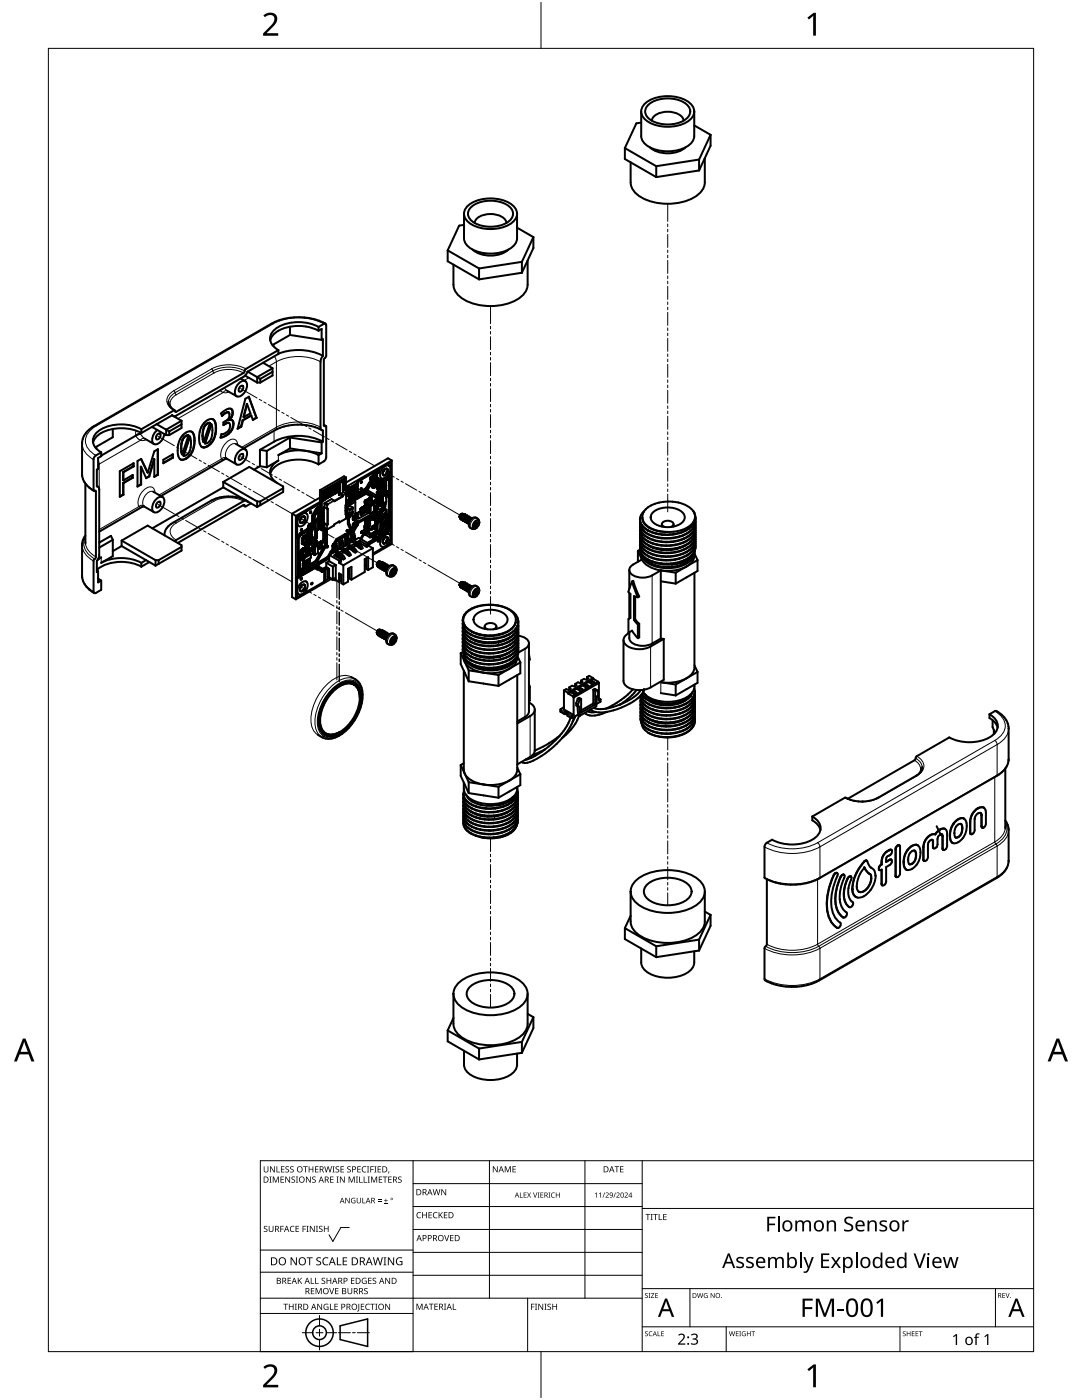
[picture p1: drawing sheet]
<svg xmlns="http://www.w3.org/2000/svg" width="216mm" height="279mm" viewBox="0 0 216 279" stroke-linecap="round" stroke-linejoin="round" font-family="sans-serif">
<g fill="none" stroke="#000" stroke-width=".2">
<path d="M34.7 78l.2 .4M34.7 78a2.08 2.08 0 0 0-1.4 1.9 2.08 2.08 0 0 0 1.4 2M34.9 78.4a2.37 2.37 0 0 0-1.3 1.7M34.9 78.4l.3 .4M35.2 78.8a1.74 1.74 0 0 0-.5 3M42.2 73.6l.3 .4M42.2 73.6l-7.5 4.4M42.2 73.6a7.5 7.5 0 0 1 6.9 0M42.5 74l.2 .4M42.5 74a7 7 0 0 1 6.3 0M42.5 74l-7.6 4.4M42.7 74.4l-7.5 4.4"/>
<path d="M43.9 77.9l.7 .4M44.6 78.3l-9.1 5.3M44.8 77.4l.6 .6M45.3 78a.61 .61 0 0 0-.7 .3M45.7 78.2l-.6 .2-.5-.1M48.6 74.4a6.5 6.5 0 0 0-5.9 0M49.6 75.4l-.9 .5M54.2 64.6h.3M54.5 64.6l-35.4 20.4M54.7 68.7v.5M54.7 71.1l.5 1.1M55.2 72.2a9.7 9.7 0 0 1 8.8 0"/>
<path d="M55.2 72.2l-1.6 .9M55.2 72.2v13.1M64.6 64.6a11.2 11.2 0 0 0-10.1 0M16.4 88.5a3.8 3.8 0 0 0 2.3 3.2M16.4 94.7a3.9 3.9 0 0 0 2.3 3.1M18.8 85h.3M18.9 97.9l.2 .2M19.1 85a3 3 0 0 0-1.5 4.6l1.5 1.3M19.3 89.1v.5M19.6 91.8l.2 .8M19.8 92.6v5.1M19.8 92.6l-.2 .2"/>
<path d="M27.1 87l.5 .6 .5 .2M27.1 85.9v1M28 86.3v.3l.9 .9M28.1 87.8l-8.3 4.8M28.8 87.5a.61 .61 0 0 0-.7 .3M29.2 87.7l-.6 .2-.5-.1M30.6 98.1a1.87 1.87 0 0 0-2.1 1.8l.1 1M30.9 98.3a1.03 1.03 0 0 0-.5-1 1.03 1.03 0 0 0-1.2 .1 3.3 3.3 0 0 0-1.5 3.7M34.9 82l.3 .2M36.2 90.2h.1M36.2 88.5h.1M36.4 91.7v.1"/>
<path d="M36.4 87.8h.1M36.7 87.3h.1M37.1 91.5h.1M37.1 86.9l.1 .1M37.8 90.9l.1 .1M38.3 90.1l.1 .1M38.3 86.2l.1 .1M38.7 89.1v.1M38.7 86.8v.1M38.8 87.9h.1M40.4 87.7h.1M40.5 86v.1"/>
<path d="M40.6 89.3h.1M40.7 85.3v.1M41 84.8h.1M41.3 89l.1 .1M41.4 84.5h.1M42.1 88.5h.1M42.1 100h.6M42.6 87.7h.1M42.6 83.8h.1M42.9 86.6l.1 .1M42.9 84.4h.1M43 85.4l.1 .1"/>
<path d="M44.2 91.6l-12.5 7.2M44.3 87.2l.1 .1M44.5 82.7l.1 .1M44.9 82.4l.1 .1M45 91.5l-.4 .2-.4-.1M45.1 91.4l-.4-.1-.5 .3M45.1 91.4l.1 .1M45.1 84.5h.1M45.1 86.8l.1 .1M45.2 91.5h.1M45.3 86.7l.1 .1M45.4 82.2v.1"/>
<path d="M45.6 86.5h.1M45.9 83.6h.1M45.9 86.2h.1M46.2 83.2h.1M46.2 85.7l.1 .1M46.2 83.8l.1 .1M46.3 81.8h.1M46.3 82.8h.1M46.4 82.4h.1M46.5 85.2h.1M46.5 84.1h.1M46.5 84.5l.1 .1"/>
<path d="M47.1 88.6a1.87 1.87 0 0 0-2.1 1.8l.1 1M47.4 88.8a1.03 1.03 0 0 0-.5-1.1 1.03 1.03 0 0 0-1.2 .2 3.3 3.3 0 0 0-1.5 3.7M54.7 86v2.2M55.2 85.3l-.3 .5M55.2 85.3a9.7 9.7 0 0 1 8.8 0M55.2 85.3l-7 4M55.5 90.8v1.1M64.6 84.9l.3 .1M66.6 99.9l-1.3 .7M66.7 100l-1.4 .8 .1 .7M66.7 100h.1M68.3 99.1h.1"/>
<path d="M68.4 98.9l.7-.3v2.1M69 98.5l-.6 .3M69.3 98.8h.1M69.7 97.5v.6M69.7 98.6v.6M69.9 97.7v.5M69.9 98.8v.5M70 97.2v.1M70.1 97.7v.3M70.1 98.8v.3M70.1 97.5v.1M70.1 98v.1"/>
<path d="M70.1 98.6v.1M70.1 99.1v.1M70.1 98.7h.1M73 98.1h.1M73.1 98.4h.1M73.7 96.6h.1M73.7 96.5h.1M73.8 99.5l-.8 .4M74 99.7l-.6 .4M74.1 95.2v.5M74.1 99.7l-.7 .4M74.3 95.3v.5"/>
<path d="M74.4 95.3v.4M74.8 99.8v.1M74.9 95v.4M74.9 97.2h.1M75 94.9v.5M75.2 95.7h.1M75.5 99.9h.1M75.5 96.2h.1M75.5 98.9v.3M75.5 99.5v.2M75.5 100v.2M75.6 98.9v.3"/>
<path d="M75.6 99.5v.2M75.6 100v.2M75.8 99v.3M75.8 99.6v.2M75.8 96.9v.4M75.8 97.7v.5M76 97v.4M76 97.8v.5M76 99v.3M76 99.6v.2M76.1 98.9h.1M76.1 99.5h.1"/>
<path d="M76.1 99.8h.1M76.1 99.3h.1M76.1 99h.1M76.1 96.9v.5M76.1 97.8v.4M76.3 96.1v.1M76.6 98.4h.1M76.6 96.6v.5M76.6 97.5v.4M76.6 98.3h.1M76.7 96.6v.4M76.7 97.4v.5"/>
<path d="M76.8 98.5h.1M77.5 95.2h.1M16.4 108.8a3.8 3.8 0 0 0 2.3 3.2M16.4 114.9a3.9 3.9 0 0 0 2.3 3.2M17 107.2a2.96 2.96 0 0 0 1.3 4l.6 .4M17.1 108.5a3.8 3.8 0 0 0 2 2.6M20.2 111.2v1.1M27.7 101.1l-7.9 4.6M28.5 101.1l-.4 .1-.4-.1M28.6 100.9l.1 .2M28.6 100.9l-.4-.1-.5 .3M28.7 101.1h.1"/>
<path d="M34.5 104.3l.7 .1M35.2 104.4a1.79 1.79 0 0 0-1.3 1.7 1.79 1.79 0 0 0 1.3 1.7M42.7 100l-7.5 4.4M48.6 100.8l.2 .1M48.6 100a6.5 6.5 0 0 0-5.9 0M59.4 110.3h.1M59.4 107.5v.1M59.4 114.7h.1M59.4 107.4l.1 .1M59.9 106.7h.1M60 106.6h.1M60.2 108.5h.1"/>
<path d="M60.2 107.5v.1M60.2 107.5h.1M60.4 109.5v.5M60.5 111.3h.1M60.5 111.9h.1M60.5 111.2h.1M60.5 111.9v.1M60.5 107v.1M60.5 110.7l-.2 .1M60.5 107h.1M60.6 110.8l-.2 .1M60.6 109.6v.5"/>
<path d="M60.6 111.1h.1M60.7 110.8l-.2 .1M60.7 109.6v.4M60.8 111l-.2 .1M60.8 111h.1M60.9 112.3v.4M60.9 113.1v.4M61 112.4v.4M61 113.2v.4M61.1 112.4v.4M61.1 113.2v.4M61.2 112.3v.4"/>
<path d="M61.2 113.1v.5M61.3 109.3v.4M61.4 109.2v.5M61.4 110.2l-.2 .1M61.5 110.2l-.2 .2M61.6 110.3l-.2 .1M61.7 112v.4M61.7 112.8v.5M61.7 110.5l-.2 .1M61.8 112v.4M61.8 112.8v.4M61.8 110.4v.1"/>
<path d="M61.9 110.5h.1M62.2 109.7v.2M62.4 109.8v.2M62.5 102.9h.1M62.6 109.8v.2M62.6 109.1h.1M62.6 110.6h.1M62.6 109.8h.1M62.6 109h.1M62.6 110.6v.1M62.7 103h.1M62.9 104.3h.1"/>
<path d="M62.9 104.2h.1M62.9 112.4h.1M63.1 102.4h-.1M63.1 101.8h.1M63.1 108.6v.1M63.2 101.7h.1M63.2 108.7h.1M63.3 108.7h-.1M63.4 103.4h.1M64.1 108.3l-.4 .2M64.2 108.4l-.3 .2M64.3 108.5l-.4 .2"/>
<path d="M64.3 109.2l-.4 .2M64.3 109.1l-.4 .2M64.3 108.4l-.4 .2M65.2 100.8v.7M65.2 104.8v.8M65.2 108.5h.1M65.3 104.7v.9l1.4-.8M65.4 104.6h.1M66.1 110.3h.1M66.1 110.2h.1M66.7 108.6h.1M66.8 108.5h.1"/>
<path d="M67.2 107.9h.1M67.2 107.8h.1M67.3 109.8l-.3 .2M67.6 110.3l-.3 .2M67.7 104.1h.1M67.7 104.2h.1M68.3 110.7l-.3 .2M68.5 109.1l-.3 .2M68.8 106.9h.1M68.8 109.6l-.3 .2M69 102.6l.1 .9-1.4 .7M69.2 101.3v.2"/>
<path d="M69.2 102.2v.2M69.3 101.5v.7M69.4 110l-.3 .2M69.5 106.5h.1M69.6 106.4v.1M69.7 108.4l-.3 .2M69.8 101.6v1.1M70 109l-.3 .1M70.3 101.5v.7M70.4 101.3v.2M70.4 102.2v.2M70.6 109.3l-.3 .2"/>
<path d="M70.8 107.8l-.3 .1M71.2 108.3l-.4 .2M71.8 108.7l-.3 .1M72.4 101.5l-.4 .2M72.6 101.6l-.4 .2M72.6 105.9h.1M72.6 102.3l-.4 .2M72.6 102.4l-.4 .2M72.6 101.7l-.4 .2M72.8 106.6h.1M73.1 103.7v.4M73.1 100.9v.2"/>
<path d="M73.1 101.4v.3M73.1 101.9v.3M73.2 100.9v.2M73.2 101.4v.3M73.2 101.9v.3M73.2 103.8v.4M73.3 103.8v.4M73.3 101v.2M73.3 101.5v.3M73.3 102v.3M73.4 103.7v.5M73.6 101v.2"/>
<path d="M73.6 101.5v.3M73.6 102v.3M73.6 100.9h.1M73.6 102.3h.1M73.6 102h.1M73.6 102.3l.1 .1M73.6 101.2h.1M73.6 101h.1M73.6 101.5h.1M73.6 101.7h.1M73.7 100.8h.1M73.9 103.4v.5"/>
<path d="M74 100.1l-.6 .4M74 103.4v.4M74.1 100.3h.1M74.1 100.1l-.1 .1M74.2 100.2v.1M74.3 100.4h.1M74.4 100.4l-.1 .1M74.4 107.3h.1M74.4 106.6h.1M74.5 106.7v.2M74.6 102.6h-.1M74.6 106.8v.2"/>
<path d="M74.7 105v.2M74.7 101.7l-.1 .1M74.8 105v.2M74.8 101.6l-.1 .1M74.8 106.6h.1M74.9 106.8v.2M74.9 107.2h-.1M74.9 105v.2M74.9 106.5h.1M74.9 107.2h.1M75.1 102.3l-.5 .2M75.1 104.4h.1"/>
<path d="M75.1 105.9h.1M75.1 105v.2M75.1 104.3h.1M75.2 101.8l-.8 .4M75.2 102.2l-.1 .1M75.2 101.8l-.7 .4M75.4 103.5h.1M75.6 106.1h.1M75.6 106.1v.1M75.7 103.9h.1M75.7 104h.1M75.8 104h-.1"/>
<path d="M75.8 100.1v.2M75.9 102.8h.1M75.9 101.7h.1M76 101.6h.1M76 100.4l-.2 .1M76 100.1v.2M76.1 100.1h.1M76.1 100.3h.1M76.1 100.4h.1M76.3 101l-.1 .1M76.9 100.7l-.6 .3M76.9 100.3l-.7 .4 .2-.2"/>
<path d="M77.3 103.9h.1M78.7 113a1.35 1.35 0 0 0-1.1 2M95.2 103.4a1.35 1.35 0 0 0-1.1 2.1M95.2 117.1a1.35 1.35 0 0 0-1.1 2M130.1 114.8v13.6M138.4 108l.3 .2M65.9 137.8a5.1 5.1 0 0 1 4.4-2 3 3 0 0 1 1.9 3.5 9.4 9.4 0 0 1-5.5 7.8 2.52 2.52 0 0 1-3.4-2.6 9.5 9.5 0 0 1 2.6-6.7zM70.1 135.1a3.8 3.8 0 0 0-4.1 .8 10.2 10.2 0 0 0-3.9 8.5 2.95 2.95 0 0 0 1.3 2.3M70.9 135.6a3.8 3.8 0 0 0-4.1 .8 10.2 10.2 0 0 0-3.9 8.5 2.77 2.77 0 0 0 1.3 2.2M78.7 126.6a1.35 1.35 0 0 0-1.1 2M99.4 128l.2 .7M104.8 129.5v13.6"/>
<path d="M119.5 139.5l.3 .1v.5M129.8 129v8.2M131.9 136.2v2.1M105.8 142.9v8.2M111.9 142.1v-.4l.7 .5M111.9 141.5l.9 .6M113.2 142.5l.8 .5v.3M113.2 142.3l1 .6v.4M138.1 143.1l.3 .2M175.2 159.2h.2M175.4 159.2a7.5 7.5 0 0 1-6.8 0M182.5 151.7a1.74 1.74 0 0 1 .5 3.1"/>
<path d="M182.7 151.3a2.38 2.38 0 0 1 1.3 1.8M182.8 154.8l.1 .1M182.9 150.9a2.08 2.08 0 0 1 1.5 2 2.08 2.08 0 0 1-1.5 2M182.9 154.9l-7.5 4.3M198.5 147.8l.3 .3 .2 .5M198.5 141.9a3 3 0 0 1 1.5 4.5l-1.5 1.4M198.5 155.1v12.9M198.5 147.8l-35.4 20.4M199 148.6v6.1M199 154.7l-35.4 20.4M199 148.6l-35.4 20.4M199 154.7l-.1 .1"/>
<path d="M201.3 151.6a3.9 3.9 0 0 1-2.3 3.1M201.3 145.4a3.8 3.8 0 0 1-2.3 3.2M98.7 162.8v.7M152.5 175.1a12.2 12.2 0 0 0 11.1 0M153 168.2a11.2 11.2 0 0 0 10.1 0M163.1 175.5v12.9M163.1 168.2l.4 .3 .1 .5M163.6 175.1l-.1 .2M163.6 169a12.2 12.2 0 0 1-11.1 0M163.6 169v6.1M166.3 174.6l.1 .1M166.6 174.3h.1"/>
<path d="M167.7 175h.1M168 174.6v.1M168.3 174.5l.1 .1M169.1 175.3v.1M169.4 175h.1M169.7 174.9h.1M170.9 174.1h.1M172.4 177.8v.1M172.4 171.9l.1 .1M172.8 171.7h.1M173.8 175.3h.1M175.9 176.4h.1"/>
<path d="M175.9 172v.1M178.7 174.8h.1M178.7 169.5h.1M179.1 168.7h.1M181.9 172.4h.1M181.9 168.8h.1M182.8 170.6h.1M184.2 171.5h.1M185.2 167h.1M185.6 166.7h.1M186.1 169h.1M187.5 165.5l.1 .1"/>
<path d="M188.1 169.3h.1M191.2 163.5h.1M191.2 167v.1M192 165.3h.1M193.6 166.2h.1M193.6 164h.1M195.8 164.9h.1M198.5 168l.2 .4M198.5 168l-35.4 20.4M198.7 168.4l.3 .4M198.7 168.4l-35.3 20.4M199 174.9l-35.4 20.5"/>
<path d="M199 168.8v6.1M199 168.8l-35.4 20.5M199 174.9l-.2 .3M200.6 165.3a3.7 3.7 0 0 1-2.1 2.7M200.6 164.1a2.96 2.96 0 0 1-1.3 4l-.6 .3M201.3 171.8a3.9 3.9 0 0 1-2.3 3.1M201.3 165.6a3.8 3.8 0 0 1-2.3 3.2M152.5 189.3a12.2 12.2 0 0 0 11.1 0M152.8 188.8a11.7 11.7 0 0 0 10.6 0M163.1 188.4a11.2 11.2 0 0 1-10.1 0M163.1 188.4l.3 .4M163.4 188.8l.2 .5"/>
<path d="M163.6 195.4l-.1 .3M163.6 195.4a12.2 12.2 0 0 1-11.1 0M163.6 189.3v6.1"/>
</g>
<g fill="none" stroke="#000" stroke-width=".4">
<path d="M124.7 29.6v2.1l6.2 3.6M124.7 29.6l6.2 3.6M127.9 22.2v4.9a3.3 3.3 0 0 0 2.7 2.7 7.8 7.8 0 0 0 7.2-1.1l.6-1 .1-.6v-4.9M127.9 24.5l-.9 .1-2.3 5M128.7 20.7a7.7 7.7 0 0 1 9.1 0 2.11 2.11 0 0 1-.5 3.5 7.8 7.8 0 0 1-8.6-.4 2.01 2.01 0 0 1 0-3.1zM129.5 20.8a6.7 6.7 0 0 1 7.5 0 1.86 1.86 0 0 1 .7 1.8 1.86 1.86 0 0 1-1.3 1.5 6.8 6.8 0 0 1-6.9-.4 1.76 1.76 0 0 1 0-2.9zM129.7 29.4a5.9 5.9 0 0 0 7.1 0M130.1 24.1a2.46 2.46 0 0 1 2.4-1.8 3.8 3.8 0 0 1 3.8 1.4l.1 .4M130.9 33.2v2.1M138.5 25l3.3 1.9M139.5 31.8l-8.6 1.4M139.5 34l-8.6 1.3"/>
<path d="M139.5 31.8v2.2M140.6 31.6v4.8a4.2 4.2 0 0 1-3 3.4 11.3 11.3 0 0 1-10.3-.9 3.3 3.3 0 0 1-1.5-2.5v-4M141.8 26.9v2.2l-2.3 4.9M141.8 26.9l-2.3 4.9M89.3 50v2.1l6.3 3.7M89.3 50l6.3 3.6M92.6 42.7v4.9a3.3 3.3 0 0 0 2.6 2.6 7.8 7.8 0 0 0 7.2-1.1l.7-1 .1-.5v-4.9M92.6 44.9l-1 .1-2.3 5M93.3 41.1a7.7 7.7 0 0 1 9.1 0 2.11 2.11 0 0 1-.5 3.5 7.8 7.8 0 0 1-8.6-.4 2.01 2.01 0 0 1 0-3.1zM94.1 41.2a6.7 6.7 0 0 1 7.5 0 1.86 1.86 0 0 1 .8 1.8 1.86 1.86 0 0 1-1.3 1.5 6.8 6.8 0 0 1-7-.4 1.76 1.76 0 0 1 0-2.9zM95.6 53.6v2.2M101 44.5a2.46 2.46 0 0 0-2.4-1.7 3.8 3.8 0 0 0-3.8 1.3l-.1 .4"/>
<path d="M101.4 49.8a5.9 5.9 0 0 1-7.1 0M103.2 45.4l3.2 1.9M104.1 52.3l-8.5 1.3M104.1 54.4l-8.5 1.4M104.1 52.3v2.1M105.3 52v4.8a4.2 4.2 0 0 1-3 3.5 11.3 11.3 0 0 1-10.4-1 3.3 3.3 0 0 1-1.4-2.5v-4M106.4 47.3v2.2l-2.3 4.9M106.4 47.3l-2.3 5M45.3 78l1.9 1.1M47.5 76.6a1.06 1.06 0 0 1 1.7-.3 2.32 2.32 0 0 1-1.7 2.9 .82 .82 0 0 1-.6-1.1l.3-1zM48 77.1l.4-.1a.77 .77 0 0 1-.7 1.2 .74 .74 0 0 1 .3-1.1zM48 75.5l.9 .6"/>
<path d="M48.9 75l2.4 1.4M49.4 74.2l-.8 1-13.4 7.7-.6 .1M49.4 74.2l2.5 1.4M49.6 79.2l1.5 4.1M51.3 76.4h.6M51.9 75.6v.8M52.5 72.4l1.9 1.1M54.4 73.5l-3.1 1.8v1.1M54.4 73.5v1.4l-2.5 1.5M54.4 74.2l-2.5 1.4M55.5 69.9l-6.4 3.7-.5 .8-13.4 7.8-.5-.3-6.5 3.8M55.5 70.6a11 11 0 0 1 8.9 .4"/>
<path d="M55.5 69.9v.7l-6.1 3.6M57.9 65.2v1.6M57.9 66.8l6.3 1M57.9 66.8l-3.5 2.1M63.6 66a8.5 8.5 0 0 0-9 .7l-.7 1.2M63.6 65.2a8.5 8.5 0 0 0-8.9 .7 2.24 2.24 0 0 0 .4 3.6l.4 .4M63.6 65.2l1-.6 .5 .1v6.3l-.5 .8v13.1l.5 .3v6.1l-.4 .7-1.1 .7M63.6 66l.6-.3v2.1M63.6 65.2v.8M64.2 67.8l.2-.1v3.3M64.4 71l-.3 .6-.1 .6v13.1l.1 .4 .3 .2v2.3M64.9 64.6a11.8 11.8 0 0 0-10.7 0l-35.4 20.4a4.2 4.2 0 0 0-2.4 3.5v6.2"/>
<path d="M16.4 94.8a4.1 4.1 0 0 0 2.3 3.2M17 96.5l.1 12M19.3 97l.2 .1M20.2 90.3l-1.2 .7-.3 .7v6.1l.4 .3v13l-.4 .9v6.1l.1 .3 .3-.1 1.1-.6v-1.8M20.2 90.3v.7l-.6 .4v2.2l-.3 .1v3.4l.4 .2 .1 .4v13.1l-.1 .5-.4 .6v2.3l.3-.2M22.5 85.6v1.7l-3.5 2M24.6 98.7h.1M24.6 96.4h.1M24.6 94.2v.1M24.6 94.2v1.7M24.6 98.7l-.7 .4M24.6 96.4v2.3"/>
<path d="M24.6 94.3v1.6M26.4 95.3l.1 .1M26.4 95.3l-1.8 1.1M26.4 94.8v.5M26.5 95.4v-.6l-1.9 1.1M26.5 95.4l-1.9 1M26.6 93l-2 1.2M26.6 92.5v.5M26.6 93l.1 .1M26.7 93.1v-.7l-2.8 1.6v5.2l.7-.5M26.7 93.1l-2.1 1.2M28 86.6l-.6 .2-7.2 4.1"/>
<path d="M28 86.6h.1M28.1 96.6l-.7 .4M28.1 96.6l.1 .1M28.1 91.6l1.4 2.7M28.2 93.2l-.1 3.4M28.2 93.2l1 2.2 .6-.3M28.2 93.2v3.5M28.2 86.4a8.4 8.4 0 0 0-8.9 .7l-.7 1.3M28.2 85.7a8.5 8.5 0 0 0-8.9 .6 2.24 2.24 0 0 0 .4 3.7l.5 .3M28.2 85.7v.7M28.8 87.5l1.9 1.1M29.5 94.3l1.3-4.2 .7-.5v5.2"/>
<path d="M29.5 94.3l-1.3-2.7-.8 .4v5.1l.8-.4M29.7 95l.1 .1M29.7 95l-.6 .4M30.3 85.2l2.9 1.6M30.6 98.1l1.8 1.1M30.8 91.7l-1.1 3.3M30.8 91.7v3.5l.7-.4M30.8 91.7l-1 3.4M31 99.8a1.06 1.06 0 0 1 1.7-.4 2.32 2.32 0 0 1-1.7 2.9 .82 .82 0 0 1-.6-1.1l.3-1zM31.3 84.7l2.5 1.4M31.4 85.8a2.47 2.47 0 0 0-.9 2.6 .82 .82 0 0 0 1.3 0l.6-.8 .4-1M31.5 94.7l-.7 .4"/>
<path d="M31.5 94.7v.1M31.5 89.7v5M31.5 86.6l.4-.1a.77 .77 0 0 1-.7 1.2 .74 .74 0 0 1 .3-1.1zM32.6 91.8l1.9-1.1v.7l-1.9 1.1zM33.2 86.8h.6M33.6 80.2a2.18 2.18 0 0 0 1.3 1.7M33.8 86.1v.7M34.3 82.9l.2 .1M34.3 82.9l1.9 1.1M34.3 82.9l-6.1 3.5M34.4 90.7v.6M34.4 91.3l-1.8 1.1"/>
<path d="M34.4 91.3l.1 .1M36.1 89.4l.3 1.3M36.1 89.4l.1 .1M36.2 89.5l.2 1.2M36.2 84v1.4l-2.4 1.4M36.2 84l-3 1.7v1.1M36.2 84.7l-2.4 1.4M36.7 86.7a1.24 1.24 0 0 1 1.7-.4 4.1 4.1 0 0 1-1.5 5.4 .93 .93 0 0 1-1.4-1v-1.4a4 4 0 0 1 1.2-2.6zM37.6 86.9a1.93 1.93 0 0 0-1.4 2.2v.4M37.6 86.9a1.65 1.65 0 0 0-1.4 1.9l-.1 .6M37.6 86.9l-1.2 3.8M37.9 87.2l-1.2 3.8"/>
<path d="M37.9 87.2a3.1 3.1 0 0 1-.9 3.8h-.3M38.3 86.2a4.1 4.1 0 0 1-1.5 5.4l-.8 .1M40.4 87l.2 1.2M40.4 87h.1M40.5 87l.1 1.2M40.9 84.2a1.24 1.24 0 0 1 1.8-.4 4.1 4.1 0 0 1-1.5 5.4 .93 .93 0 0 1-1.4-.9v-1.5a4 4 0 0 1 1.1-2.6zM41.9 84.4a1.93 1.93 0 0 0-1.4 2.3v.3M41.9 84.4a1.65 1.65 0 0 0-1.5 1.9v.7M41.9 84.4l-1.3 3.8M42.2 84.7l-1.3 3.8M42.2 84.7a3.1 3.1 0 0 1-1 3.8h-.3M42.6 83.8a4.1 4.1 0 0 1-1.5 5.4h-.8"/>
<path d="M44.6 96.2l6.7 3.9M44.6 96.2l5.1-3 6.8 3.9v1.1l-4.6 2.6M44.6 97.3l4.5 2.6M44.6 97.3l-14.2 8.1M44.6 96.2v1.1M45.1 91.5l-13 7.5M45.1 91.5h.1M45.1 91.5h-.1M45.2 91.5l.1 .1M45.3 91.6l1.9 1.1M45.6 84.4h.1M45.6 82.3l.2 .2a1.51 1.51 0 0 1-1.2 1.8v.5l.8-.4h.3"/>
<path d="M45.6 82.3l-.4 .1-.9 .6-.2-.5 .5-.4a1.33 1.33 0 0 1 1.7-.4 1.74 1.74 0 0 1-.5 2.1M45.6 82.3a1.3 1.3 0 0 0-1.3 .6M45.7 84.4h-.4l-.7 .4M45.8 83.8h.5a1.84 1.84 0 0 1-.5 2.6l-.9 .7-.9 .2 .2-.7a1.68 1.68 0 0 0 1.5-2.2M46.2 81.6a1.67 1.67 0 0 1-.5 2.2h.1M46.2 83.8a2.09 2.09 0 0 1-.6 2.7l-.8 .5-.8 .3M47.1 88.6l1.8 1.1M47.5 90.2a1.06 1.06 0 0 1 1.7-.3 2.32 2.32 0 0 1-1.7 2.9 .82 .82 0 0 1-.6-1.1l.3-1zM48 90.7l.4-.1a.77 .77 0 0 1-.7 1.2 .74 .74 0 0 1 .3-1.1zM48.1 85.1h.1M48.1 85.1l-.7 .4M48.4 83.9h.1"/>
<path d="M48.4 83.9l-.3 1.2M48.5 83.9l-.3 1.2M49.1 99.9a7.8 7.8 0 0 0-7 .1l-8.1 4.7a2.56 2.56 0 0 0-1.2 2.2M49.1 99.9l.1 .1M49.3 100l2 1.2M49.3 80.7l-.7 2.5M49.3 80.7l.7 1.8-1.4 .7M50.1 82.9l-1.7 1M50.1 82.9l.4 .9 .7-.4M50.1 82.9l-1.6 1M51.1 83.3l.1 .1M51.1 83.3l-.7 .5"/>
<path d="M51.2 83.4l-1.5-4.2-.7 .4-1.6 6 .8-.5M51.9 89.8l1.3 .2M51.9 93l1.3 .3M51.9 93l-1.2 .7M51.9 89.8v3.2M53.2 93.3l2.3-1.4a2.42 2.42 0 0 0-1.2 3.5l1 1M53.2 90v3.3M56.5 97.4l-4.6 2.7M57.9 89.5l-2.4 1.3a8.9 8.9 0 0 1 8.1 0M57.9 87.3v2.2M57.9 87.3l6.3 1M57.9 87.3l-4.7 2.7"/>
<path d="M57.9 89.5l6.3 1M63.6 92.7a8.6 8.6 0 0 0-8.7 .4l-.8 1-.2 .5M63.6 90.8v1.9M63.8 97.8l.4 .3M63.8 97.8v3.5l.4 .2M63.8 99.3l-5.5 3.2M64.2 88.3v2.2M64.2 90.5l-.6 .3M64.2 85.8a10.5 10.5 0 0 0-9.3 0l-6.3 3.7M64.2 98.1v3.4M64.4 98.1v.1M64.4 98.1v1.9"/>
<path d="M64.4 98.2v1.8M64.4 88.2l-.2 .1M64.4 88.2a10.8 10.8 0 0 0-9.7 0l-2.8 1.6M64.6 84.8l.4 .2M64.9 98.1v1.6M64.9 99.7v-1.6l-.3 .2v1.6l-.2 .1M65 97.8l-.6 .3M65 97.8h.1M65.1 97.8l-.7 .4M65.1 97.8v1.6l.2-.2M65.3 99.2l-.2 .1M65.3 97.6v1.6"/>
<path d="M65.3 97.6h.1M65.3 99.2h.1M65.8 99.1v.1M65.8 99.2v-1.6l-.3 .1v1.6l-.6 .4M66 97.2v1.6l.2-.1M66 97.2l-.7 .4M66.2 97.1h.1M66.2 97.1l.1 1.6M66.2 98.7h.1M66.7 100h.1M66.7 97v1.6M66.7 98.6v-1.6l-.3 .2v1.6l-.6 .4"/>
<path d="M66.7 98.6l.7-.3v-1.6l.3-.2v2.3M66.9 96.7l-.7 .4M66.9 96.7v1.6l.3-.2M66.9 96.7l-.6 .4M67.2 98.1l-.3 .2M67.2 98.1h.1M67.2 96.5h.1M67.2 96.5v1.6M67.6 98.8h.1M67.9 98.6l.5 .3v.1l-1.7 1M67.9 98.6h.1M68.4 98.8v.3l-1.7 .9-.5-.4-1.4 .8"/>
<path d="M68.4 96.1v1.9M68.4 98v-2l-.6 .4v2.3l-.1 .1M68.8 95.6l-1.6 .9M68.8 95.6v2.1l-.4 .3M69 98.5h.1M69 98.4l.4-.2-.4 .3M69 95.3v3.2M69 95.3l-.3-.2-4.9 2.7M69 95.3l-4.8 2.8M69 98h.1M69 97.5l.5-.3zM69 98.5l.1 .1"/>
<path d="M69.1 98.5v.1M69.1 98.5l-.6-.3-.6 .4M69.1 98.5h-.1M69.1 98.6l-.1 2.2M69.1 99.7l.2 .2h-.2M69.1 98.6h.1M69.1 98h.1M69.2 98h.1M69.3 99.9l3.9-2.3-3.9 2.4zM69.3 98.8l-.2 .1M69.3 98.8l-.2 .2M69.3 98.8h.1"/>
<path d="M69.4 98.8l-.1 .1 .6 .3M69.4 98.8l.3 .2-.1 .1M69.4 97.7l-.2 .3M69.4 97.7h.1M69.4 97.6v.1M69.4 97.6h.1M69.4 97.2h.1M69.5 97.2v.1M69.5 97.3l-.1 .3M69.5 97.3h.1M69.5 98.4v.1M69.5 98.4h.1"/>
<path d="M69.5 98.5h.1M69.5 98.5l.2 .1M69.6 97.5h.1M69.6 99.1v.2M69.6 97.5v.1M69.6 99.1h.1M69.6 98.2l-.1 .2M69.6 98.7v.1M69.6 98h.1M69.6 97.4v.1M69.6 98v.1M69.6 98.6v.1"/>
<path d="M69.6 98.6v.2M69.6 98v.2M69.6 97.6v.1M69.6 97.9v.1M69.6 97.4h.1M69.6 98.2h.1M69.6 97.7h.1M69.6 98.8h.1M69.7 97.4h.1M69.7 97.9h-.1M69.7 98.5l-.1 .1M69.7 97.4h-.1"/>
<path d="M69.7 99.2h.1M69.7 98.7h.1M69.7 98.1h.1M69.7 97.6h.1M69.7 97.6l-.4 .7 .4-.6M69.7 97.5v.6M69.7 98.6v.6M69.7 99.1h.1M69.7 98.6h.1M69.7 98h.1M69.7 97.5h.1M69.7 97.6l.2 .2"/>
<path d="M69.7 98.7l.2 .2M69.7 99.2l.2 .1M69.7 98.6l.2 .2M69.7 98.1l.2 .1M69.7 97.5l.2 .2M69.7 97.9h.1M69.7 98.1l-.2 .3M69.7 97.9v.1M69.7 98.8h.1M69.7 97.7h.1M69.7 98l.2 .1M69.7 98.5h.1"/>
<path d="M69.7 98.2h.1M69.7 98.1v.5M69.8 98.2l-.1 .1zM69.8 99.2l-.2 .1M69.8 98.1l-.1 .1M69.8 97.4l-.1 .1M69.8 97.3l-.1 .1M69.8 97.3h.1M69.9 98.4l-.2 .1M69.9 98.4h.1M69.9 97.3h.1M69.9 97.3h-.1"/>
<path d="M69.9 99.3h.1M69.9 99.2h.1M69.9 98.9h.1M69.9 98.8h.1M69.9 98.2h.1M69.9 98.1h.1M69.9 97.8h.1M69.9 97.7h.1M69.9 98.5l-.2 .1M69.9 97.4l-.2 .1M69.9 98.5h.1M69.9 97.4h.1"/>
<path d="M69.9 98.4v.1M69.9 98.5l.2 .1M69.9 97.4l.2 .1M69.9 97.3l.1 .1 .1-.1-.4 .2M70 98.6h.1M70 97.2l-.1 .1M70.1 97.2h-.1M70.1 97.2v.1M70.1 98.1h.1M70.1 97.3h-.1l.1 .1M70.1 97.3h.1M70.1 99.1l-.2 .1"/>
<path d="M70.1 99.1h.1M70.1 98h.1M70.1 97.7v.3M70.1 98.8v.3M70.1 97.9v.1M70.1 97.8h.1M70.1 97.9h.1v.2l-.2 .1M70.1 98.8h.1M70.1 98.6h.1M70.1 97.5h.1M70.1 99.2l-.2 .1M70.1 98.7l-.2 .2"/>
<path d="M70.1 98.6l-.2 .2M70.1 98.1l-.2 .1M70.1 98l-.2 .1M70.1 97.6l-.2 .2M70.1 97.5l-.2 .2M70.1 98.7v.2M70.1 98v.1M70.1 98.7h.1M70.1 99.2h.1M70.1 97.6h.1M70.1 97.5v.1M70.1 98.6v.1"/>
<path d="M70.1 99.1v.1M70.1 98.1l.2-.2-.5 .4v-.1h.1l-.1 .3M70.1 97.3l.7-.3-.7 .4zM70.1 98.7l.7-.4-.6 .5M70.1 97.8l.1 .1M70.2 98.7h-.1M70.2 98l-.1 .1M70.2 97.3l-.1 .1M70.2 97.9h.1M70.3 98.1l-.3 .5M70.3 97.8h.1M70.3 97.8l-.1 .1"/>
<path d="M70.3 98.1h.1M70.3 97h.1M70.3 98.4v.5M70.3 97l-.1 .3M70.3 97.3v.3M70.3 98.4v.2M70.3 98.7v.2M70.3 97v.6M71.2 97.9h.1M71.2 97.9v.5l-.9 .5M71.2 97.9l-.9 .5M71.2 96.5v.6l-.9 .5"/>
<path d="M71.2 96.5l-.9 .5M71.2 97.3h.1M71.2 97.3l-.9 .5M71.3 97.2h.1M71.3 97.2l-.1 .1M71.3 96.2h.1M71.3 96.2l.1 .1M71.4 96.1l-.1 .1M71.4 96.1h.1M71.4 97.6l-1.1 .5M71.4 97.1l-.1 .1M71.4 97.1h.1"/>
<path d="M71.4 97.6h.1M71.4 97.6v.1M71.4 97.7v.6M71.4 97.7h.1M71.4 97v.1M71.4 97h.1M71.4 96.3h.1M71.4 98.3h.1M71.4 96.3v.7M71.4 96.9v.1M71.4 96.3v.1M72.1 97.5l-.1 .2z"/>
<path d="M72.1 97.4l.1 .3-.2 .1zM72.1 96.1l.1 .1-.2 .2zM72.1 96.2l-.1 .1zM72.1 97.5l-.1 .2M72.1 96.2l-.1 .1M72.8 100h.1M72.8 99.9v.1M72.9 99.9h.1M72.9 99.9h-.1M73 98.1l-3.8 2.2M73 98.1l-3.9 2.3 .1-.1M73 99.9v.9l.5 .1"/>
<path d="M73 99.9l.4 .2v.4M73 98.1h.1M73 98.1v.1l2 1.1v-.1M73 98.1l2 1.1M73.1 98.4l-4.1 2.4M73.1 98.4l-4.1 2.5M73.1 97.6l-3.8 2.2M73.1 98.4h.1M73.1 98.4l-.1 .1 1.1 .7 .1-.1M73.1 98.4l1.1 .7M73.1 99.8l-.2 .1M73.1 99.7l-.2 .2"/>
<path d="M73.1 99.7l.1 .1M73.2 99.8h.1M73.2 99.8l-.2 .1M73.2 99.8l.3 .2M73.3 97.8h.1M73.3 97.8l1.7 1M73.5 99.6h.1M73.5 99.5v.1M73.5 99.5h.1M73.6 99.5l-.1 .1M73.6 99.5h.1M73.6 99.5h-.1"/>
<path d="M73.6 99.5v.1M73.6 99.5l.4 .3M73.6 99.6l-.4 .2M73.6 99.6h.1M73.7 96.6l1.2-.7-1.1 .7M73.7 96.6l-.6 1.2 .7-1.2M73.7 96.6h.1M73.8 99.5h-.2M73.8 99.5h.1M73.8 96.5v.1M73.8 99.5l.3 .2M73.8 99.3l-.2 .2"/>
<path d="M73.8 99.3h.1M73.8 96.9l-.5 .9M73.8 96.9h.1M73.9 96.9l-.5 .9M73.9 99.3h-.1M73.9 99.3h.1M73.9 96.8h.1M73.9 96.8l-.1 .1M73.9 99.3v.3M73.9 96.8v.1M74 99.7h.1M74 99.8v.4"/>
<path d="M74.1 95.2v.5M74.1 95.2l.7-.4 .2 .1-.7 .4M74.1 95.7l.2 .1M74.1 95.2l.2 .1M74.1 99.7h.1M74.2 96.7h.1M74.2 96.7l-.3 .1M74.2 95.1l-.3 .3v.3h.2M74.2 95.1h.1M74.2 99.1l-.1 1.1M74.2 99.1v1M74.2 96.7l.1 .6"/>
<path d="M74.3 95.8h.1M74.3 95.3h.1M74.3 95.9l-.6 .4-.7 1.1-1.6 .9M74.3 97.3h.1M74.3 95.9h.1M74.4 97.3h.1M74.4 97.3v.1M74.4 95.3v.4M74.4 97.3l.1 .1M74.4 95.7h.1M74.5 96.2v.3M74.5 96.6v.3"/>
<path d="M74.5 96.6h.1M74.5 96.6v.4M74.5 96.1v.4M74.5 96.9h.1M74.5 96.2h.1M74.5 96v.1M74.5 95.7l-.2 .2M74.5 95.7h.1M74.5 96.1h.1M74.5 95.6v.1M74.5 97h.1M74.5 96h.1"/>
<path d="M74.5 97.4h.1M74.6 95.9h.1M74.6 95.9l-.1 .1M74.6 97.3l-.1 .1M74.6 97.3h.1M74.6 95.8v.1M74.6 95.8h.1M74.6 94.9h.1M74.6 94.8l.1 .1M74.6 94.8v.1M74.7 97.3h.1M74.7 97.3h-.1"/>
<path d="M74.7 96.5l-.2 .1M74.7 94.9h-.1M74.7 96.3l.3-.2v.3l-.3 .2zM74.7 94.8h.1M74.7 94.8h-.1M74.7 95.8h.1M74.7 95.8h-.1M74.7 94.9h.1M74.7 94.8v.1M74.7 95.5v.3M74.8 95.9h.1M74.8 99.8l-.4 .3"/>
<path d="M74.8 95.9l.5-.2-.5 .4zM74.8 96.6l.7-.4v.2l-.7 .4zM74.8 99.9v.1M74.8 99.9l-.6 .3 .2 .3M74.8 100l-.5 .3M74.8 95.9v.2zM74.9 95h.1M74.9 95v.9l-.1 .2v-.6M74.9 94.7h.1M74.9 95.4h.1M74.9 94.7l-.2 .1M74.9 95.6h.1"/>
<path d="M74.9 97.2l-.2 .1M74.9 95.6l-.2 .2M75 97.1h.1M75 97.1l-.1 .1M75 94.7h-.1M75 94.7h.1M75 94.7v.6M75 95.6h-.1M75 95.4l-.7 .4M75 95.3v.1M75 98.8h.1M75 95.6h.1"/>
<path d="M75.1 95.6h-.2M75.1 95.6l.1 .1M75.1 98.8h-.1M75.1 98.8h.1M75.1 95.2l.1 .1M75.1 95.2h.1M75.1 99.6l-.3 .2M75.1 99.1h.1M75.1 99.3h.1M75.1 99.6h.1M75.1 99.8h.1M75.2 95.7v.3l-.7 .5"/>
<path d="M75.2 99.1v.2M75.2 99.6v.2M75.2 99.8h.1M75.2 99.3h.1M75.2 95.3h.1M75.2 99.5v.1M75.2 95.2h-.1M75.2 99l-.1 .1M75.2 99.5l-.1 .1M75.2 99.6h.1M75.2 95.2h.1M75.2 97l-.2 .1"/>
<path d="M75.2 96.2a.69 .69 0 0 1-.6 .9l-.1-.1M75.2 96.2l-.2 .1M75.2 96.2l-.7 .4M75.2 96.5h.1M75.2 95.8h.1M75.2 98.7l-.1 .1M75.2 99.5h.1M75.2 95.7h.1M75.2 98.7h.1M75.2 96.9h.1M75.2 96.9v.1M75.2 95.1h.1"/>
<path d="M75.2 95.1v.1M75.2 94.4v.1M75.2 99.5l.5-.3-.5 .3M75.2 99h.1M75.2 94.5l-.1-.1-.4 .1-.3 .5M75.2 94.5l.1 .4M75.2 94.5h.1M75.2 95v.1M75.2 94.6v.3M75.2 94.9v.2M75.3 95.7l-.1 .1 .7 .5 .1-.2M75.3 95.7l.7 .4"/>
<path d="M75.3 95.3h.1M75.3 96.8l-.1 .1M75.3 98.1l.1 .1-.2 .2zM75.3 98.2l-.1 .1zM75.3 95.3l.8 .4M75.3 96.8h.1M75.3 97.3v.2zM75.3 97.2l.1 .3-.2 .1zM75.3 97.3l-.1 .2zM75.3 98.2l-.1 .1M75.3 96.7h.1M75.3 96.7v.1"/>
<path d="M75.3 97.3v.2M75.4 96.7h.1M75.4 96.7h-.1M75.4 96.7l.3 .2M75.4 99.5l.2-.1 .4 .1M75.4 100l.2-.1 .4 .1M75.4 98.9l.6 .1M75.4 99.1l-.4 .2v-.1M75.4 99.5l-.6 .4M75.4 98.9v.3M75.4 99.5v.3M75.4 100v.3"/>
<path d="M75.4 100h.1M75.4 99.5h.1M75.4 99.2v.1M75.4 98.9v.1M75.4 99l-.4 .2M75.4 99.6l-.6 .4M75.4 99.7l-.2 .1M75.4 99.2l-.2 .1M75.4 100l.3-.2-.5 .2M75.4 99.8h.7M75.4 99.5h.6M75.4 99.3h.7"/>
<path d="M75.4 99h.6M75.4 99v.3M75.5 96.2l-.3 .2M75.5 96.2l.4 .3-.5-.1zM75.5 96.2h.1M75.5 94l.2 .1-.3 .3zM75.5 94.1v.2zM75.6 94.1l-.1 .2M75.6 97.4h.1M75.6 98.3h.1M75.6 96.9h.1M75.7 96.9h.1"/>
<path d="M75.7 96.9l-.1 .5M75.7 98.7l-.5 .3M75.7 98.7v.2M75.7 99.3v.1M75.7 99.8v.2M75.7 98.7l.3 .2M75.7 98.7h.1M75.7 98.7l.3 .1M75.8 96.9v.4M75.8 97.7v.5M75.8 96.9h-.1M75.8 98.2h.1"/>
<path d="M75.8 97.3h.1M75.8 97.7h.1M75.8 96.9h.1M75.8 98.2h.3M75.8 98.2l-.2 .1M75.8 97.3l-.2 .1M75.8 96.4l.6-.2-.6 .4zM75.9 96.8h.1M75.9 96.8l-.2 .1M75.9 97.6l-.3 .2v.5M75.9 97.6h.1M75.9 97.7h.1"/>
<path d="M75.9 96.1l1.7-.9-.1 .2-1.6 .9zM75.9 97.6l.1 .1M75.9 98.4h.1M76 97.7h.1M76 98.4h.1M76 98.4l-.8 .3M76 99.5h.1M76 98.9v.1M76 99.3v.2M76 99.9v.1M76 98.9h.1M76 98.8l.1 .1"/>
<path d="M76 98.8v.1M76.1 98.4h-.1M76.1 95.7h.1M76.1 98.4h.1M76.1 98.9v1.5M76.1 98.9l.3 .2M76.1 96.7h.1M76.1 98.9h.1M76.1 97.8h.1M76.1 96.9h.1M76.1 98.2h.1M76.1 97.4h.1"/>
<path d="M76.1 96.9v.5M76.1 97.8v.4M76.1 97.3v.1M76.2 98.2l-.1 .2M76.2 97.3l-.1 .3M76.3 98.4h-.1M76.3 98.4h.1M76.4 96.6h.1M76.4 97.4h.1M76.4 96.2l-.5 .2M76.4 96.2l.2 .1v.2M76.4 96.2l-.2 .1 .3 .2"/>
<path d="M76.4 98.3l.3 .1M76.4 96.5h.1M76.4 97.3h.1M76.4 93.4a.9 .9 0 0 1 1.4-.3 1.96 1.96 0 0 1-1.4 2.4 1.05 1.05 0 0 1-.3-1.7zM76.4 97.3v.1M76.4 99.1v1.4M76.4 97.4h.3M76.4 97.4l-.6 .3M76.4 96.5l-.6 .4M76.4 99.1h.1M76.4 96.4h.1M76.5 96.4l-.1 .1"/>
<path d="M76.5 97.3h-.1M76.5 97.3h.1M76.5 96.4v.1M76.5 97.2v.1M76.5 98v.2l-.2 .2M76.5 96.5h.1M76.5 98v.4M76.5 96.5h-.1M76.5 96.5l.2 .1-.7 .4-.2-.1M76.6 96.6h.1M76.6 96.6v.7M76.6 97.9l-.5 .3"/>
<path d="M76.6 96.3l-.1 .1M76.6 96.3v.2M76.6 96.3h.1M76.6 97.2h.1M76.6 97.9h.1M76.6 97.5v.7M76.6 97.1h.1M76.6 97.2l-.1 .1M76.7 93.8l.5-.2a.85 .85 0 0 1-.7 1.2 .74 .74 0 0 1 .2-1zM76.7 98.4l.1 .1M76.7 98.4l-.7 .4M76.7 96.3v.1"/>
<path d="M76.7 96.4v.6l-.7 .4-.2-.1M76.7 97.2h.1M76.7 97.4l-.7 .4-.2-.1M76.7 97.4h.1M76.7 97.9h-.1M76.7 97.2v.7M76.7 93.7l.5-.1a.83 .83 0 0 1-.7 1.2 .8 .8 0 0 1 .2-1.1zM76.7 98.2l-.2 .1 .2 .1M76.7 98.2l-.1 .1 .3 .3M76.7 98.2v.2M76.7 97.9h.1M76.8 98.5h.1"/>
<path d="M76.8 98.5l.2 .2M76.8 98.5l-.7 .4M76.8 98.1l-.2 .1M76.8 98.1l-1.1 .6M76.8 98.1h.1M76.8 98.5l.3 .2M76.8 98.4h.1M76.9 98.1l-.1 .3M76.9 96.9h.1M76.9 97.7h.1M76.9 96.8v.1M76.9 97.7v.1"/>
<path d="M76.9 98.5v.1M76.9 96.8h.1M76.9 98.6h.1M76.9 96.9v.1M76.9 96.1h.1M76.9 96h.1M76.9 97.8h.1M76.9 96v.1M76.9 97.8l.2 .1M76.9 97.6v.1M76.9 97.6h.1M76.9 97l.1 .5"/>
<path d="M76.9 96.7v.1M76.9 96.7h.1M76.9 96.1l.1 .1M77 95.9l-.1 .1M77 95.9h.1M77 96.6h.1M77 97.5l-.1 .1M77 96.2h.1M77 96.6l-.1 .1M77 96.2v.4M77 98.4l-.1 .2M77 98.4h.1"/>
<path d="M77 97.8l.1 .1M77 98.7l-.6 .4M77 98.7h.1M77.1 97.9h.1M77.1 98.3l-.1 .1M77.1 98.3h.1M77.1 98.7v1.5M77.1 99.3h.1M77.1 98.9v.1M77.1 99h.1M77.1 98.2h.1M77.1 98.2v.1"/>
<path d="M77.1 99.2v.1M77.1 97.9v.3M77.1 97.9v.1M77.1 99.2h.1M77.2 93.6a.84 .84 0 0 1-.7 1.2M77.3 98.5h.1l-.2 .3zM77.3 98l.1 .1-.2 .3zM77.3 98.5l-.1 .2zM77.3 98.1l-.1 .2zM77.3 98.1v.2zM77.3 98.6v.1zM77.3 98.5v.2"/>
<path d="M77.3 98.1v.2M77.3 95.7l-.3 .2M77.3 95.7l.3 .1M77.3 95.7h.1M77.5 95.2l-1.5 .9M77.5 95.2l.4 .3-.4-.1zM77.5 95.2h.1M77.6 95.8h.1M77.6 95.8l-.1 7.8M77.9 95l-.4-.1-1.4 .8M77.9 95h.1M77.9 95.4l.1 9.6-.2 .1z"/>
<path d="M77.9 92.4l-6.5 3.7M77.9 92.3h.1M77.9 92.3v.1M77.9 92.4h.1M78 92.4l-.1 2.6M78.2 91.9v16.7l-3.8 2.1M78.2 91.9l-9.2 5.3M78.2 91.9l-.8-.4-8.4 4.8M17 106.9l-.4 .8-.2 .9v6.3a4.1 4.1 0 0 0 2.4 3.5M19.3 113.5l.3 .5M19.6 111.6l.6-.4-.7 .6M19.6 115.4l.6 .5"/>
<path d="M19.6 114v2.2l.6-.3M22.5 107.7v3.3l-2.3 1.3a8.9 8.9 0 0 1 8 0M22.5 107.7l-2.7 1.6M22.5 107.7l-.4-.8-2.3 1.4M24.3 109l6.7 3.9M24.3 107.9l5.2-3 6.7 3.9v1.1l-5.2 3M24.3 107.9l6.7 3.9M24.3 107.9v1.1M24.3 109l-1.8 1M28.2 113.1a8.5 8.5 0 0 0-8.8 .6M28.2 112.3v.8M28.6 101l-8.8 5.1"/>
<path d="M28.6 101h-.1M28.6 101l.1 .1M28.7 101.1h.1M28.8 101.1l1.9 1.1M29.1 111.8l-.9 .5M29.8 112.2l-1.6 .9M31 111.8h.6M31 111.8v1.1M31.5 100.3l.4-.2a.77 .77 0 0 1-.7 1.2 .74 .74 0 0 1 .3-1zM31.6 111.8v.7M36.2 109.2l-4.6 2.6M48.5 100.9l.4 .2"/>
<path d="M49.4 100.1l-.4-.2-.4 .1-13.7 8M50.1 100.5l-1.1 .6-.2-.3h-.2l-13.1 7.6M51.3 100.1v1.1M51.3 100.1h.6M51.9 100.1v.7M51.9 100.8l-.6 .4M58.3 102.5l.7 .5M58.3 102.5v16.7l.7 .4M59 103v16.6M59.3 119.1v.1M59.3 115.2v3.9M59.3 119.1h.1"/>
<path d="M59.3 115.2h.1M59.3 107.2h.1M59.3 119.2h.1M59.3 107.2v.1M59.3 103.1v4.1M59.3 115.1v.1M59.3 103.1h.1M59.3 103.1l4.5-2.6zM59.3 115.1h.1M59.4 115.1h.1M59.4 115.1l.2 .1M59.4 114.7v.1"/>
<path d="M59.4 107.5v7.2M59.4 107.6l.2-.2v7.2l-.2 .1M59.4 107.4v.1M59.4 114.8h.1M59.5 110.2l.1 .1M59.5 110.2h.1M59.5 110.2l.1 .1-.1 .1zM59.5 114.6l.3 .1-.1 .2-.2-.1zM59.5 115.2h.1M59.6 115.2h.1M59.7 115.2h-.1M59.7 115.2h.1"/>
<path d="M59.7 114.7l5.9-3.4-.1 .3-5.8 3.3zM59.8 114.2l.1 .1M59.8 114.3h.1M59.9 114.3h.1M59.9 110.4v3.9M59.9 110.3v.1M59.9 116.5a.9 .9 0 0 1 1.4-.2 1.96 1.96 0 0 1-1.4 2.4 1.05 1.05 0 0 1-.3-1.8zM59.9 102.9a.9 .9 0 0 1 1.4-.2 1.96 1.96 0 0 1-1.4 2.4 1.05 1.05 0 0 1-.3-1.8zM59.9 106.7h.2l-.6 .9v-.1M59.9 106.7l-.5 .7M59.9 110.4h.1M59.9 106.6l1.7-.9-.1 .2-1.6 .9z"/>
<path d="M59.9 110.3h.1M60 106.6l-.1 .1M60 110.3l-.1 .1M60 110.3h-.1M60 110.3h.1M60 111.3h.1M60 110.6v.7M60 111.3l.2 .2M60 110.6h.1M60 110.3v.3M60.1 115.5v.1zM60.1 115.4l.1 .2-.2 .1z"/>
<path d="M60.1 115.4l-.1 .2zM60.1 115.4l-.1 .2M60.1 105.7v.1zM60.1 105.6l.2 .1-.3 .2zM60.2 111.5h.1M60.2 105.7l-.1 .1M60.2 116.9l.5-.2a.85 .85 0 0 1-.7 1.3 .74 .74 0 0 1 .2-1.1zM60.2 103.3l.5-.2a.85 .85 0 0 1-.7 1.3 .74 .74 0 0 1 .2-1.1zM60.2 110h.1M60.2 109.9v.1M60.2 110v.1M60.2 109.7h.1"/>
<path d="M60.2 109.7v.3M60.2 109.7v.1M60.2 110.5v1.2l.2 .2M60.2 110.5h.1M60.2 109.6h.1M60.2 109.6v.1M60.2 111.1l.2 .1M60.2 110.4v.1M60.2 110.4h.1M60.2 116.8l.5-.1a.83 .83 0 0 1-.7 1.3 .8 .8 0 0 1 .2-1.2zM60.2 103.2l.5-.1a.83 .83 0 0 1-.7 1.2 .8 .8 0 0 1 .2-1.1zM60.2 107.5v1"/>
<path d="M60.2 108.5h.1M60.2 113.4l.2 .1-.3 .3zM60.2 113.5v.2zM60.3 108.5v-.1l.7 .4M60.3 108.5l.7 .4v-.1M60.3 110.4h-.1M60.3 110.6l.1 .4M60.3 110.6v.1M60.3 113.5l-.1 .2M60.3 109.5l-.1 .1M60.3 107.5v1zM60.3 110.4h.1"/>
<path d="M60.3 110.7l.2 .4M60.4 111.9h.1M60.4 111.2v.7M60.4 111.2l.1 .1M60.4 109.7l-.9 .6M60.4 109.8l-.9 .5M60.4 111l.1 .1M60.4 111l-.2 .1M60.4 109.8l-.1 .8M60.4 110h.1M60.4 109.8h.1M60.4 109.7h.1"/>
<path d="M60.4 109.7v.1M60.4 109.5v1.1M60.4 110.3h.1M60.4 109.5h.1M60.4 110h.3M60.4 109.5l.3 .1M60.4 111.2h.1M60.4 110l-.2 .1M60.4 111.9l.1 .3M60.4 110.3l-.1 .1M60.5 111.9v.1M60.5 112.2h.1"/>
<path d="M60.5 109.4h.1M60.5 111.9h.1M60.5 111.3v.6M60.5 111.9l.2 .1M60.5 111.3l.2 .1M60.5 112.3l-.1 .6 .1 .2M60.5 112.3h.1M60.5 112.2v.1M60.5 109.4l-.2 .1M60.5 110.3h.1M60.5 111.2v.1M60.5 111.2l.2 .2"/>
<path d="M60.5 110.3v.3M60.5 107l-.3 .5M60.5 113.1h.1M60.5 107.1l-.2 .4M60.5 109.5h.1M60.5 109.5h-.1M60.5 110.6l.3 .4M60.5 110.6l-.2 .1M60.5 110.6h-.2M60.5 107l1.1-.5-1.1 .6zM60.5 107h.1M60.5 111.1l-.1 .1"/>
<path d="M60.6 107.5v.7M60.6 108.1v.1M60.6 107.5h.1M60.6 108.2l.3 .2M60.6 109.5h.1M60.6 113.1h-.1M60.6 108.2h.1M60.6 112.7h.1M60.6 112.4h.1M60.6 112.4v.3M60.6 112.8h.1M60.6 107.4h.1"/>
<path d="M60.6 112.3h.1M60.6 112.3v.1M60.7 113.1h.1M60.7 107.4l-.1 .1M60.7 112.3l-.1 .1M60.7 112.8h.1M60.7 113.1h-.1M60.7 107.3h.1M60.7 107.3l-.1 .1M60.7 112.3h.1M60.7 112.3h-.1M60.7 107.3v.1"/>
<path d="M60.7 112h.1M60.7 111.4v.6M60.7 116.7a.84 .84 0 0 1-.7 1.2M60.7 103.1a.84 .84 0 0 1-.7 1.2M60.7 113.1v.5M60.7 113.6h.1M60.8 109.6h.1M60.7 111.4h.1M60.7 110h.1M60.7 109.6v.4M60.8 112.2l-.1 .1M60.8 112l.1 .5"/>
<path d="M60.8 111l-.3 .2M60.9 112.7h.1M60.9 113.5h.1M60.9 113.1v.4M60.9 113.1h.1M60.9 112.7l.2 .1M60.9 113.5l.2 .1M60.9 113.1h.3M60.9 113.5l-.2 .1M60.9 112v.7M60.9 112.7l-.2 .1M60.9 108.4h.1"/>
<path d="M60.9 112.2h.1M60.9 112.2l-.2 .1M60.9 112.9l-.2 .2M60.9 112.9h.1M61 112.9h.1M61 112.9h-.1M61 109.2h.1M61 108.8l1.7-.9-1.7 1zM61 113l-.3 .1M61 113h.1M61 112.2h.1M61 109.1h.1"/>
<path d="M61 109.1v.1M61 112.8v.1M61 112.8h.1M61 109.2l-.4 .3M61.1 107.3l.1 .1-.2 .3zM61.1 107.4l-.1 .2zM61.1 113.6l-1.2 .7M61.1 109.1h.1M61.1 112.8h-.1M61.1 109.1h-.1M61.1 107.4l-.1 .2M61.1 112.8h.1"/>
<path d="M61.1 110v.6M61.1 110h.1M61.1 109.9v.1M61.1 109.9h.1M61.1 109.1l-.1 .1M61.2 109.1h.1M61.2 109.9h-.1M61.2 107l-.5 .3M61.2 107h.1M61.2 110.1l.1 .3M61.2 110.1v.1M61.2 112.3h.1"/>
<path d="M61.2 112.3v.4M61.2 112.7l-.1 .1M61.2 109.1l.2 .1-.2 .1M61.2 112.7h.1M61.2 113.6h.1M61.2 113.1v.5M61.2 113.1h.1M61.2 109.8v.1M61.2 112.7v.1M61.2 112.8v.1M61.2 112.8h.1M61.2 109.3h.1"/>
<path d="M61.2 107l.1 .1M61.2 109.7l.1 .3M61.2 109.7l-.4 .3M61.2 109.3v.8M61.2 109.3l-.4 .3M61.2 105.6l-1.3 .8-.6 .9M61.2 105.6h.1M61.2 109h.1M61.2 110.2l.3 .4M61.3 109l-.2 .1M61.3 107.8l.1-.1a.29 .29 0 0 1 .1 .4 .29 .29 0 0 1-.4 .1zM61.3 107.1h.1"/>
<path d="M61.3 110.4l.1 .2M61.3 109h.1M61.3 110.4l-.6 .4M61.3 109.8h.1M61.3 109l.1 .7M61.3 106.7h.1M61.3 109.8l-.1 .1M61.4 109.7h-.2M61.4 106h.1M61.4 109.7h.1M61.4 106v.1M61.4 109.8v.4l.3 .3"/>
<path d="M61.4 111.9h.1M61.4 112.8h.1M61.4 112.7v.1M61.4 112.7h.1M61.4 110.1l-.2 .1M61.4 110.1h-.2M61.4 105.4l-.2 .2M61.4 105.4h.1M61.4 110.6l-.6 .4M61.4 110.6h.1M61.5 112.7h.1M61.5 111.8v.1"/>
<path d="M61.5 111.8l-.1 .1M61.5 111.9h.1M61.5 112.7h-.1M61.5 111.9h-.1M61.5 112.7l-.6 .4M61.5 105.3h.1M61.5 105.3l-.1 .1M61.5 111.8h.1M61.5 112.6v.1M61.5 110.6l-.7 .4M61.5 105.6h.1v.3l-.2 .2zM61.5 106.3h.1v.3l-.2 .1z"/>
<path d="M61.5 107h.1v.3l-.2 .1zM61.5 109.5h.1M61.5 109.4h.1M61.5 112.6h.1M61.5 109.4v.1M61.6 112.5v.2M61.6 109.5v.1M61.6 109.5h.1M61.6 109.3v.1M61.6 108.9v.3M61.6 109.2v.1M61.6 112.7l.2 .1"/>
<path d="M61.6 112.7h-.1M61.6 107.6h.1M61.6 108.1h.1M61.6 109.6h.1M61.6 108.1v.1M61.6 108.8v.1M61.6 108.8h.1M61.6 107.6a.73 .73 0 0 0-.7 .8M61.6 108.2h.1M61.6 108v.1M61.6 108h.1M61.6 107.6l.1 .1"/>
<path d="M61.6 106.9l-.2 .2M61.6 112.8l.1 .1M61.6 110.4h.2M61.6 105.6l-1.6 1M61.6 106.3l-1.1 .7M61.7 107.9l-.1 .1M61.7 107.7v.1M61.7 107.7h.1M61.7 106.9l-.3 .2M61.7 106.9h.1M61.7 112l-.6 .4-.2-.1 .1-.1M61.7 112l-.1 .7"/>
<path d="M61.7 112.9v.4M61.7 113.3l-.6 .3M61.7 108.2h-.1M61.7 107.8h.1M61.7 107.8v.1M61.7 109.6h-.1M61.7 112.5h.1M61.7 112.5l-.1 .1M61.7 112.4v.1M61.7 112.8h-.1M61.7 111.7l-.2 .1M61.7 112.5l-.2 .2"/>
<path d="M61.7 107v.3l.2 .1M61.7 106.9v.1M61.7 112.5l.1 .7-.1 .1M61.7 111.7l.1 .7M61.7 112.7l1.3-.7-1.2 .8M61.7 111.7h.1M61.7 104.7h.2a.29 .29 0 0 1 .1 .3 .29 .29 0 0 1-.4 .2zM61.8 110.4h-.1M61.8 110.4h.1M61.8 109.9l-.4 .2M61.8 110h.1M61.8 110v.1"/>
<path d="M61.8 109.8v.1M61.8 109.8h.1M61.8 109.8v.2M61.8 112h-.1M61.8 111.9h.1M61.8 111.9l-.2-.1-.6 .4M61.8 112.4l-.6 .3M61.8 112.8l-.6 .3M61.8 112.4h.1M61.8 109.7h.1M61.8 110.5l.2 .1M61.8 107.4h.1"/>
<path d="M61.8 110.4l.2 .2M61.8 110.4l-.3 .2M61.8 109.7l.5-.2-.4 .2M61.9 109.7h-.1M61.9 107.4l.1 .5M61.9 107.4h.1M61.9 113l.1 .1M62 113.1h.1M62 113h.1M62 102.1l.1 .1-.2 .2zM62 102.2l-.1 .1zM62 108l-.3 .2"/>
<path d="M62 109.9l-.6 .3M62 109.7v.2M62 109.9l.1 .1M62 109.7l.1 .1M62 109.8l-.6 .3M62 112.9v.1M62 112.9h.1M62 102.2l-.1 .1M62 107.9v.1M62 110.6h.1M62 110.6l-1.3 .8M62 110l-.2 .1"/>
<path d="M62 110.6v.7l-1.3 .7M62.1 110h.5M62.1 109.8v.2M62.1 104.5v.1M62.1 104.5l-.5 .2-.1 .6M62.1 104.6h.1M62.1 105.3h.1v.3l-.2 .1zM62.1 106l.1-.1v.3l-.2 .2zM62.1 106.7l.1-.1v.3l-.2 .2zM62.1 104.6l.1 .1M62.2 104.7h.1M62.2 107.2l.1-.1a.29 .29 0 0 1 .1 .4 .29 .29 0 0 1-.3 .1z"/>
<path d="M62.2 116.3l.2 .1-.3 .3zM62.2 116.4v.2zM62.2 116.4v.1zM62.2 104.6v.1M62.2 106.6l-.2 .2v.3M62.3 116.4l-.1 .1M62.3 109.7h.2M62.3 109.7h-.3M62.3 110v.4l.2 .2M62.3 108.9v.8M62.3 108.9l.2 .2M62.3 109.2l-.6 .4"/>
<path d="M62.4 108.9h-.1M62.4 108.9l.2 .1M62.5 104.7l-.5 .7v.3M62.5 102.9h.1M62.5 109.7l-.4 .1M62.5 110.6h.1M62.5 109.1v.6M62.5 110v.6M62.5 109.1h.1M62.5 104.7l-.4 .8zM62.5 102.8v2zM62.6 108.3h.1"/>
<path d="M62.6 109h.1M62.6 109l-.1 .1M62.6 107.9l-1.6 .9M62.6 110.6v.1M62.6 109.1v1.5M62.6 110.6l.3 .1M62.6 109.1l.3 .1M62.6 109v.1M62.6 108.2l-1 .6M62.6 108.2h.1M62.6 109l.3 .2M62.7 110.6l-.1 .1"/>
<path d="M62.7 108.2l-1.1 .6M62.7 105l-.7 1.1v.3M62.7 103v2.1M62.7 108.2h-.1M62.7 108.2h.1M62.7 103l.1-.1-.1 2.2M62.8 105l-.7 1.2zM62.8 108.1l-.1 .1M62.9 110.7h.1M62.9 109.2v1.5M62.9 109.2h.1M62.9 104.2v.1"/>
<path d="M63 104.2l-.1 3.2zM63 107.3l-.4 .7zM63 112l-1.2 .7M63 113.3h.1M63 113.3l-3.3 1.9M63 112.3l-.1 .1M63 112.3v.1M63 112.4l-1 .5M63 102.4l-.3 .6M63.1 113.3h.1M63.1 107.9l.1 .1-.2 .2zM63.1 108l-.1 .2z"/>
<path d="M63.1 108l-.1 .1zM63.1 113.3l.1 .3M63.1 108l-.1 .1M63.1 112.3h.1M63.1 112.3h-.1M63.1 112.3l-.1 .1M63.1 108.7l-.2-.1-.5 .3M63.1 108.7h.1M63.1 108.7l-.5 .3M63.2 112.2h.1M63.2 112.2l-.1 .1M63.2 101.7l-.1 .1"/>
<path d="M63.2 107.4h.1M63.2 107.4l-.4 .7M63.2 101.7l-.7 1.2zM63.2 113.6h.1M63.2 107.3v.1M63.2 107.3h.1M63.2 108.7h.1M63.2 108.7l.2 .2M63.2 108.7l.1 .1M63.2 108.7l-.6 .3M63.2 107.2v.1M63.2 105.7v1.5"/>
<path d="M63.2 107.1v.1M63.2 105.7h.1M63.2 108.6h-.2M63.2 108.6l-.1 .1M63.2 108.6l.1 .1M63.3 105.7h.1M63.3 105.7h-.1M63.3 105.6h.1M63.3 108.7h.1M63.3 105.6v.1M63.3 113.6h.1M63.3 113.6h-.1"/>
<path d="M63.3 113.6l.9 .5M63.4 105.7h.1M63.4 108.4l-.5 .2M63.4 108.4h.1M63.4 108.6l-.1 .1M63.4 101.3h-.1M63.4 108.4v.2M63.4 108.6h.1M63.4 103.4l-.5 .8M63.4 108.9h.1M63.4 108.9l-.5 .3M63.4 109.4l.3-.1 .2 .2"/>
<path d="M63.4 108.9v1.5l-.5 .3M63.4 109.1h.1M63.4 113l1.1 .6v.1l-.2 .1-.9-.6zM63.4 113.1v.1zM63.4 113l.1 .2-.2 .1zM63.4 113v.2zM63.5 113l-.1 .2M63.5 105.6v.1M63.5 109v.1M63.5 102v.1l-.5 .3M63.5 101.4l.3-.2-.3 .2M63.5 101.4l-.3 .3"/>
<path d="M63.5 101.6v.2M63.5 103.8l.3-.2-.3 .2M63.5 102l.3-.2-.3 .2M63.5 105h.1M63.5 103.2v.4M63.5 102.2v.2M63.5 103.2v.1M63.5 103.4v.2M63.5 103.8v.4M63.5 104.4v.4M63.5 105v.4M63.5 101.4h.1"/>
<path d="M63.5 102h.1M63.5 103.8h.1M63.5 104.4l.3-.2-.3 .2M63.5 104.4h.1M63.5 105l.3-.2-.3 .2M63.5 109h.1M63.5 101.4v.4M63.5 102v.4M63.5 102.6l.1 .4M63.5 102.6h.1M63.5 103h.1M63.5 112.9l-.2 .2v.2"/>
<path d="M63.6 109.3l-.2 .1M63.6 109.5h.1M63.6 109.4v.1M63.6 109.2h.1M63.6 109.2v.1M63.6 108.6h.1M63.6 108.3l.1 .3M63.6 108.6l.1 .1M63.7 109.2h-.1M63.7 109.5v.1M63.7 108.3h-.1M63.7 109.1l-.1 .1"/>
<path d="M63.7 109.1h.1M63.7 109.2l-.1 .3M63.7 108.6h.1M63.7 109.1v.1M63.7 109.2h.1M63.7 108.5l.2 .1v.8M63.7 108.5h.1M63.7 108.6v.6M63.7 108.8l-.2 .2M63.7 108.7h.1M63.7 109.4l-.3 .1M63.8 104.8l.4 .3 .4-.2v.3l-.4 .2-.4-.2-.3 .2"/>
<path d="M63.8 100.9l-.8 .7a3.2 3.2 0 0 0-.7 3h-.1M63.8 101.8l.4 .3 .4-.2v.3l-.4 .2-.4-.2-.3 .2M63.8 102.4l-.3 .2M63.8 104.2l.4 .3 .4-.2v.3l-.4 .2-.4-.2-.3 .2M63.8 104.6l.4 .2M63.8 104l.4 .2M63.8 105.2v.4l.4 .2M63.8 101.6v.3l.4 .2M63.8 102.2v.3l.4 .2M63.8 102.8v.3l.4 .2M63.8 103.4v.3M63.8 104v.3l.4 .2"/>
<path d="M63.8 104.6v.3l.4 .2M63.8 103.6l.4 .3M63.8 103l.4 .3 .4-.2v.3l-.4 .2-.4-.2-.3 .2M63.8 102.4l.4 .3 .4-.2v.3l-.4 .2-.4-.2-.2 .2M63.8 101.2l.4 .3 .4-.2v.3l-.4 .2-.4-.2-.3 .2M63.8 105.2l.4 .2M63.8 103.4l.4 .2M63.8 102.8l.4 .2M63.8 102.2l.4 .2M63.8 101.6l.4 .2M63.8 105.4l-.3 .2M63.8 103l-.3 .2"/>
<path d="M63.8 100.2l-4.8 2.8M63.8 103.4l.2-.2-.6 .3v-.1M63.8 102.2l.2-.2-1 .5 .1-.1M63.8 101.6l.2-.2-.9 .4 .1-.1M63.9 108.8h.1M63.9 109.5h-.2M63.9 104.9v.1h.1M63.9 104.3v.1h.1M63.9 103.1l-.5 .3M63.9 101.3l-.7 .4M63.9 101.9l-.8 .5M63.9 109.4v.1"/>
<path d="M64 105l-.2 .2M64 104.4l-.2 .2M64 103.8l-.2 .2M64 102.6l-.2 .2M64 108.1l-.3 .2M64 108h.1M64 108v.1M64 108l.1 .1M64.1 108.3h.1M64.1 108.3l-.4 .2M64.1 108.3l.2 .1M64.1 108.1v.2"/>
<path d="M64.2 105.1l.1 .1-.1 .2M64.2 104.5l.1 .1-.1 .2M64.2 103.9l.1 .1-.1 .2M64.2 103.3l.1 .1-.1 .2M64.2 102.7l.1 .1-.1 .2M64.2 102.1l.1 .1-.1 .2M64.2 101.5l.1 .1-.1 .2M64.2 103.9l.4-.2v.3l-.4 .2-.4-.2-.3 .2M64.2 101.8v.3M64.2 102.4v.3M64.2 103v.3M64.2 103.6v.3"/>
<path d="M64.2 104.2v.3M64.2 104.8v.3M64.2 105.4v.4M64.2 114.1h.1M64.2 108.5h.1M64.3 109.1h.1M64.3 109.2l-.4 .3M64.3 109.1l-.4 .2M64.3 108.5l.5-.9-.5 1M64.3 108.4v.8M64.3 108.5l-.4 .2M64.3 108.5h.1"/>
<path d="M64.3 109.2h.1M64.3 114.1h.1M64.4 114.1h.1M64.4 114.1h-.1M64.5 105.7v2l-.4 .6M64.6 113.9l-.2 .2M64.6 113.9h.1M64.6 116.1l-5.3 3.1M64.6 116.1h.1M64.7 113.9v2.1M64.7 116h.1M64.7 116l-.1 .1"/>
<path d="M64.7 107.7l-.4 .7M64.7 104.5v.9l.6 .3M64.7 100.5v.7l.6 .3M64.7 100.5l.5 .2M64.7 100.5l.5 .3M64.8 100.4l.5 .3M64.8 100.4l.5 .2M64.8 105.5l-.1 2.2v-2.1M64.9 113.7v2.1M64.9 113.7l.5-.3zM64.9 115.8h.1M65 108.6l-2 3.5z"/>
<path d="M65 105.5v3.2l-.1-3.2-.7 .3M65.1 113.2l-.7 .4-.1 .2 1-.5M65.1 112.3l1.3 .8M65.1 112.3v.9l.6 .3v1.7l.7 .4M65.2 108.7h.1M65.2 108.7l-2 3.5M65.2 100.8h.1M65.2 105.6h.1M65.2 108.6h.1M65.2 108.6v.1M65.2 108.5v.1M65.2 105.6v2.9"/>
<path d="M65.2 100.7h.1M65.2 100.7v.1M65.3 100.6v.1M65.3 105.6l-.1 3M65.3 105.6v.1M65.3 105.6h.1M65.3 100.7v.1M65.3 100.7h.1M65.3 109h.1l-.2 .3zM65.3 109.1l-.1 .1zM65.3 109l-.1 .2zM65.3 105.7h.1"/>
<path d="M65.3 109l-.1 .2M65.3 100.8h-.1M65.3 101.5l.1 3.2-.2 .1-.5-.3M65.3 111.2l-3.3 1.9M65.3 111.2h.1M65.3 101.5h.1M65.4 101.5l-.1 3.1-.1 .1-.5-.2M65.4 113.4v1.8l1 .5M65.7 110.7l1-.5 1.4 .8 .4 .6M65.7 111l-.3 .6 .3-.3M65.7 112l-.6 .3M65.7 110.7l2 1.2"/>
<path d="M65.7 110.7v1.3M65.7 112l1.3 .8M65.7 110.9l-.3 .5M65.7 115.3l-.8 .5M66.1 115.6l-7.1 4M66.1 110.5l.1-.3-.3 .4M66.3 109.9l-.4 .3-.6 1M66.3 109.8v.1M66.4 115.6v.1M66.4 115.6l.5-.2v.4M66.4 113.1v2.5M66.5 108.9v1.3"/>
<path d="M66.5 108.9h.1M66.6 115.6h.1M66.6 115.6l-.2 .1M66.6 115.6l.3 .2M66.6 108.6l-.3 .3v.9M66.6 108.6h.1M66.7 108.9l.1 1.3M66.7 108.9l.3-.1 .3 .1M66.7 108.9l.3 .2M66.7 109.9a1.15 1.15 0 0 0-.9 .7M66.8 110.1l-.7 .3v-.2M66.8 108.6l.1-.1v.3"/>
<path d="M66.8 108.5v.4M66.9 108.6h-.1l.5-.8-.4 .8M67 115.7l-.1 .1M67 112.8l-.6 .3M67 112.8v2.9M67 115.7l.6 .4M67 109.1v1l.3 .4M67.1 108.5h.1M67.2 108.5v.4M67.2 108.5l-.7 .4M67.2 107.8h.1M67.3 110.5v.4"/>
<path d="M67.3 110.5l-.6 .3 1.4 .9M67.3 110.9l-.3 .2M67.3 110.8h.1M67.3 109.8l.3 .5M67.3 109.8l.6-.3 1.4 .8 .4 .7M67.3 110.8l1.2 .8M67.3 108.9v.9M67.3 108.9l-.3 .2M67.4 110.9h-.1M67.5 110.3h.1M67.6 104.1l.1 .1M67.6 110.3l1 .7 .2 .5-.3 .1"/>
<path d="M67.6 110.3h.1M67.6 116.1v-1.7l.5 .3v1.7l.4 .2M67.7 112.3l.8 .5M67.7 111.9v.4M67.7 104.2h.1M67.7 104.1l-2.4 1.6M67.7 104.1v.2l-.2-.1M67.7 104.1h.1M67.7 104.1v.1M67.7 108.2v1.4M67.7 108.2h.1M67.9 108.3l.1 1.2"/>
<path d="M67.9 108.3l.3-.2 .3 .2M67.9 108.3l.3 .1M68.1 111.7l-.4 .2M68.1 111.7v.4l-.4 .2M68.1 114.7v1.2l-.5 .2M68.2 108.4v1l.3 .4M68.3 107.8l-.6 .4M68.3 107.8h.1M68.3 107.8v.4M68.5 110.1l1.2 .9M68.5 110.3v-.5l-.9 .5M68.5 110.3l-.5 .2"/>
<path d="M68.5 109.1l.3 .5M68.5 109.1l.6-.3 .5 .3M68.5 108.3v.8M68.5 108.3l-.3 .1M68.5 112.8v3.8M68.6 110.2l-.1 .1M68.7 109.6l1 .7 .3 .5-.3 .2M68.8 106.9l-1.6 .9M68.8 106.9h.1M68.8 109.6h.1M68.8 106.9v.2l-1.6 .9v-.2M68.8 106.9l.5 .2v.2l-.2 .1-.4-.3z"/>
<path d="M68.9 107.5h.1M68.9 107.5v1.4M69 102.6h.1h-.1M69 102.6h.1M69 100.8v1.8M69 101.4h.1M69 102h.1M69 101.3h.1M69 101.9h.1M69 100.8h.1M69 102.6v.1M69 102.7h.1"/>
<path d="M69 100.8v.4M69 102v.4M69 101.4v.4M69 102.3h.1M69 101.5h.1M69 101.7h.1M69 102.1h.1M69 101.1h.1M69 101.8l.1 .1M69 101.8h.1M69 103.5l-1.3 .8M69 101.2v.1"/>
<path d="M69.1 103.5h-.1M69.1 107.6l.1 1.3M69.1 107.6l.3-.2 .3 .2M69.1 107.6l.3 .2M69.1 101.2h-.1M69.1 101.2h.1M69.1 102.6v.9M69.1 100.2l.1 .1M69.1 107.3v.1M69.1 101.1v.1M69.1 101.1h.1M69.1 101.1l-.1 .2"/>
<path d="M69.2 106.7l-.4-.1-1.6 .9-.6 1.1M69.2 106.7h.1M69.2 102.6h.1M69.2 101.5h.1M69.2 101.1h-.1M69.2 101.1h.1M69.2 101.8l-.1 .1M69.2 101.8h.1M69.2 101.1v.4M69.2 100.3l-.1 .1M69.2 101v.1M69.2 101h.1"/>
<path d="M69.2 102.4h.1M69.2 101.3v.2M69.2 102.2v.2M69.2 102.2h.1M69.2 101.5l.6 .3 .6-.3M69.2 102.4l.6 .3M69.2 102.2l.6 .3M69.3 101.5h-.3M69.3 101.8h-.1M69.3 101.8h.1M69.3 101h-.1M69.3 105.8h.1l-.2 .3z"/>
<path d="M69.3 105.8l-.1 .2zM69.3 105.9l-.1 .1zM69.3 102.2h.1M69.3 102.1h-.1M69.3 101.5v.7M69.3 102l-.1 .6M69.3 102.2l.5 .3M69.3 105.9l-.1 .1M69.3 107.5l-.1-.4-.1 .5M69.4 102.8l-.1 .2zM69.4 102.7l.1 .1-.2 .3zM69.4 107.8l.1 1.1 1 .7 .4 .7"/>
<path d="M69.4 102.8l-.1 .2M69.4 104.6h.1M69.4 102.5l-.2 .1M69.4 104.6l.5 1.2M69.5 114.5l.2 .2M69.5 106.5l-.3 .6M69.5 107.2l-.6 .3M69.5 107.2l-.2 .1M69.5 107.2v.3M69.5 106.5h.2l-.4 .8M69.5 106.5l-.4 .8h.2M69.6 106.5l1-.6v.2l-1 .6z"/>
<path d="M69.6 106.4l-.1 .1M69.6 102.6v.3l.2-.2M69.6 103.4v1M69.6 104.4h.1M69.6 103.4h.1M69.6 104.4l.5 1.1M69.6 103.3l.1 .1M69.6 109.5l1.3 .8M69.6 109.1v.5M69.6 109.1l-.8 .5M69.6 109.6l-.4 .3M69.7 103.4h-.1"/>
<path d="M69.7 102.6l-.1 .2 .2-.1M69.7 103.3h-.1M69.7 103.3h.1M69.7 108.4l.3 .6M69.7 108.4l.5-.3 1.5 .8 .4 .7M69.7 107.6v.8M69.7 107.6l-.3 .2M69.7 102.6l-.1 .2 .1-.1M69.7 102.7l-.1 .1M69.7 100.7l-.4 .3M69.7 109.5l-.1 .1M69.7 113.3v2.2l.4 .2"/>
<path d="M69.8 100.7h.1M69.8 100.7h-.1M69.8 102.5h.1M69.8 100.7v.3M69.8 101l-.6 .3M69.8 101l.6 .3M69.9 108.9l1 .7 .3 .5-.3 .2M69.9 105.8h.1M70 105.8h.1M70 108.9v.1M70 105.9l-.8 .8M70 102.6l-.6 .8v1.2"/>
<path d="M70.1 106.8v1.4M70.1 106.8h.1M70.1 105.5l.1 .1M70.1 105.5h.1M70.1 115.7v-2.6l-.6 .4v2.6l-1 .5M70.2 106.9l.1 1.3M70.2 106.9l.3-.2 .3 .2M70.2 106.9l.3 .2M70.3 102.5v.2M70.3 102.7l-.6 .6M70.3 102.4v.3M70.3 102.2l-.5 .3"/>
<path d="M70.3 102.2h.1M70.3 101.5v.7M70.3 102.1h.1M70.4 102.1h.1M70.4 101.3l-.6 .3-.6-.3M70.4 102.4l-.6 .3M70.4 102.2l-.6 .3M70.4 102.4h.1M70.4 101.5h.1M70.4 101.3v.2M70.4 102.2v.2M70.5 107.1l.1 1 .2 .4"/>
<path d="M70.6 102.9l-.2 .4v.4l.2 .1M70.6 102.9h.1M70.6 103.8h.1M70.6 104.4h.1M70.6 105.2h.1M70.6 105.3l-.4 .3M70.6 105.3h.1M70.7 106.5h.1M70.7 106.5l-.6 .3M70.7 106.5v.3M70.8 103.1l.2-.2v.4l-.2 .1zM70.8 103.8h.1"/>
<path d="M70.8 100.2l-1 .5M70.8 108.8h.1M70.8 108.5v.4M70.8 108.5l-.8 .4M70.8 108.9l-.5 .3M70.8 100.2l-1.7 .9M70.8 102.8h.1M70.8 104.2h.1M70.8 108.8l1.3 .8M70.8 106.9v.9M70.8 107.8l.8-.5 2 1.2M70.8 106.9l-.3 .2"/>
<path d="M70.8 107.7h.1M70.8 107.8l.4 .5M70.9 100.2h-.1M70.9 100.2h.1M70.9 102.8v.8l-.3 .2M70.9 102.8l-.3 .1M70.9 104.2v.8l-.4 .2-.1-.4 .2-.4M70.9 104.2l-.3 .2M70.9 102.6l-.1 1.2M70.9 103.8v.1M70.9 102.5v.1M70.9 103.9h.1"/>
<path d="M70.9 100.2v2.3M70.9 103.9l-.3 1.4M70.9 108.8l-.1 .1M71 102.7l.3-.1 .2 .1a.7 .7 0 0 1-.5 .8M71 103h-.1M71 102.7v.8M71 103.5h.1M71 102.7h.1M71 104.1h.1M71 105h.1M71 104.1v.9M71.1 108.2l.1 .1"/>
<path d="M71.1 104.9l-.6 1-.9 .5M71.1 102.6h.1M71.1 102.6v.1M71.1 102.7h.1M71.1 103.5h.1M71.1 102.7v.8M71.1 102.5h.1M71.1 102.5v.1M71.2 108.3l.9 .6 .3 .5-.3 .2M71.2 108.3h.1M71.2 104l-.2 .1M71.2 104h.1"/>
<path d="M71.2 102.6h.1M71.2 103.4h.1M71.2 104.7l.1 .2-.8 1.2zM71.2 104.3l.1 .5-.1 .1zM71.2 104.8l-.2 .2M71.2 104.8h.1M71.3 104l-.3 .1M71.3 104h.1M71.3 104.7l-.1 .1M71.4 104h.1M71.4 104l.1 .4-.2 .3M71.7 102.2h.1"/>
<path d="M71.7 102.2l-.6 .3M71.7 102.2l.3 .1M71.8 107.9l1.4 .8M71.8 107.9l-.6 .4M71.8 107.9v.4M71.8 108.3l1.4 .8M71.8 108.3l-.3 .2M71.9 101.6h.1M71.9 101.8h.1M71.9 101.6v.2M71.9 107.6l.8-1.1-.6 1.1M72 101.8h.1"/>
<path d="M72 101.6v.2M72 102.7h.1M72 101.5l-.1 .1M72 101.8v.1M72 101.5v.1M72 102.7v.1M72 102.4v.1M72 101.5h.1M72 101.9h.1M72 102.5l.2 .2M72 101.7l.2 .1v.8M72 102.4v.3"/>
<path d="M72 101.4v.1M72 102.3v.1M72 102.4h.1M72 101.9v.5M72 102.3h.1M72 101.4h.1M72.1 102.7l-.1 .1M72.1 106.4h.1M72.2 106.1l-.1 .2zM72.2 106l.1 .3-.2 .1zM72.2 102.5h.1M72.2 102h.1"/>
<path d="M72.2 102.7h-.1M72.2 106.1l-.1 .2M72.2 102.6v.1M72.3 106l-.2 .1v.3M72.3 101.5l-.1 .1M72.3 101.2l-.3 .2M72.3 101.2v.1M72.3 101.3l-.2 .1M72.3 101.2h.1M72.4 101.2v.1M72.4 101.2l-.1 .1M72.4 101.5l-.4 .2"/>
<path d="M72.4 101.5h.1M72.4 101.5l.2 .1M72.4 101.3v.2M72.6 105.9h.1l-.1 .2zM72.6 105.9l-.3 .1M72.6 101.7h.1M72.6 102.3h.1M72.6 101.7l-.4 .3M72.6 105.9l.1 .6-.2 .2zM72.6 101.6v.8l-.4 .3M72.6 102.3l-.4 .2M72.6 102.1h.1"/>
<path d="M72.7 101.6h-.1M72.7 101v.2M72.7 101.5v.2M72.7 101.7h.1M72.7 101.5v.1M72.7 102.1h-.1M72.7 101.5h.1M72.7 101.2h.1M72.7 101h.1M72.7 101.7v.1M72.7 102.1v.2M72.7 102h.1"/>
<path d="M72.7 102v.1M72.7 102.3h.1M72.7 101.8h.1M72.7 102.1h.1M72.7 100.9h.1M72.7 100.9v.1M72.7 101.4v.1M72.7 105.3l.1 .2M72.7 105.3h.1M72.8 101.4h.1M72.8 100.9h-.1M72.8 100.9h.1"/>
<path d="M72.8 101.4h-.1M72.8 101.9l-.1 .1M72.8 101.9h.1M72.8 104.9v.1M72.8 105v.3M72.8 105l-.1 .3M72.8 105.3v.2M72.8 112.8l.3 .1M72.8 100.1v.2M72.8 100.1h.1M72.8 100.3v.1M72.8 100.4h.1"/>
<path d="M72.8 100v.1M72.8 104.9h.1M72.8 103.9v.3M72.8 104.2h.1M72.8 103.9h.1M72.8 103.8h.1M72.8 105.5h.1M72.8 104.8v.1M72.8 103.8v.1M72.8 105.5v.2l-.7 .4v.2l1-.6-.5 .2M72.8 105.9l.1 .8M72.8 104.2v.6"/>
<path d="M72.8 104.8h.1M72.9 103.7v.1M72.9 103.7l-.1 .1M72.9 106.7h.1M72.9 101.9l.2-.1 .4 .2M72.9 101.9l.1 .3M72.9 101.9l.1 .1M72.9 101.6l-.7 .4M72.9 101.5l-.3 .1M72.9 102h-.2M72.9 100.4h.1M72.9 101.7l-.2 .1"/>
<path d="M72.9 102.2l-.2 .1M72.9 101.2h-.2M72.9 105.9h.1M72.9 100.4v.4M73 104.7l-.2 .1M73 105.5h-.2M73 102.2l.6 .1M73 101.2h.6M73 100.9h.5M73 101.4h.5M73 102h.5M73 100.9v.3"/>
<path d="M73 101.4v.3M73 102v.2M73 101.3l.5 .1M73 105.6l.1 .1-.2 .2zM73 104.9l.1 .1-.2 .2zM73 106.4l1 .5v.2l-.2 .1-.9-.5zM73 105.4h.1M73 104.6v.1M73 100.3h.1M73 100v.1M73 100.3l.4 .2M73 100.3l-.1 .1"/>
<path d="M73 104.1l-.1-.1 .1-.2-.1 .2v2.7l.2-.2v-2.3M73 103.7v.4l.2 .1 .8-.4M73.1 100.3v.5M73.1 104.1l-.2 .1M73.1 111.4v2.1l.4 .3M73.1 103.6l-.2 .1M73.1 103.6h.1M73.2 108.7v.4M73.2 101.7h.4M73.2 101.7h-.2M73.2 104.8l.2-.2v.4l-.2 .1zM73.2 103.6h.1"/>
<path d="M73.2 101.7l-.4 .2M73.2 101.2l-.4 .2M73.2 104.5h-.1M73.2 104.5h.1M73.2 104.5l-.2 .1M73.2 104.5v.8l-.2 .2M73.3 100.6h.1M73.3 101.7l-.2 .1M73.3 100.7v.1M73.3 101.2v.2M73.3 101.7v.2M73.3 100.7l.2 .1"/>
<path d="M73.3 101.7h.1M73.3 100.6l-.2 .1M73.3 100.6v.1M73.3 100.6l.3 .2M73.4 108.4l3.9-2.3-.1 .2-3.7 2.1M73.4 104.4v.8M73.4 106.1h.1M73.4 104.7h-.2M73.4 104.4h.1M73.4 105.2h.1M73.4 100.5h.1M73.4 103.7h.1"/>
<path d="M73.4 106v.1M73.4 104.2h.1M73.4 103.7v.5M73.4 106.1v.1M73.4 106.2l.7 .3 .5-.2M73.4 106h.1M73.5 100.5h.1M73.5 113.8v-2.6l-.7 .4v2.6l-2.7 1.5M73.5 106h.1M73.5 102.3h.1M73.5 102.3l-1.9 1.2h-.5M73.5 106h-.1"/>
<path d="M73.5 100h.1M73.5 105.9v.1M73.5 105.6h.1M73.5 104.3l-.1 .1M73.5 100v.4M73.5 105.6v.1M73.5 102h.1M73.5 100.8l.1 .1M73.5 100.8v.1M73.5 101.3v.1M73.5 101.8v.2M73.5 100.9h.1"/>
<path d="M73.5 104.1v1.5M73.5 105.7h.1M73.6 108.5v.4M73.6 108.5l-.4 .2M73.6 108.9l.8 .5M73.6 108.9l-.4 .2M73.6 100.4v.1M73.6 105.9h-.1M73.6 105.9h.1M73.6 100.8h.1M73.6 100.8h-.1M73.6 105.7h.1"/>
<path d="M73.6 103.4h.1M73.6 102.3l.1 .1M73.6 104.3h.1M73.6 105.1h.1M73.6 105.1l-.2 .1M73.6 104.3l-.2 .1M73.6 103.3v.1M73.6 103.3h.1M73.6 100.9v1.4M73.6 100.9l.4 .2M73.6 102.3l.4 .2M73.6 105v.1z"/>
<path d="M73.6 104.3h.2l.1 .4-.3 .4M73.7 102.4l.3 .1M73.7 100.8l-.1 .1M73.7 103.3v.1M73.7 103.3h-.1M73.7 105.1h.1M73.7 103.3h.1M73.8 100.3h.1M73.9 103.5h.1M73.9 102.4v.1M73.9 102.5h.1M73.9 103.5v.4"/>
<path d="M73.9 103.1v.1M73.9 103.1h.1M73.9 103.2l-.2 .1M73.9 100.3l.3 .1M74 103.1v.7M74 100.2h.1M74 101.1v1.8l.2-.4M74 102.5h.1M74 100.1v.1M74 103.4l-.2-.1-.7 .4M74 103.4l-.7 .4-.2-.1M74 101v.1"/>
<path d="M74 103.8h.1M74 102.9h.1M74.1 102.7h.1l-.1 .2zM74.1 100.3h.1M74.1 100.2v.1M74.1 102.4h.1M74.1 102.5h-.2M74.1 105.6l-.5 .3M74.1 100.2l.1 .2M74.1 100.1l-.7 .4M74.1 105.6h.1M74.1 100.1v.1"/>
<path d="M74.2 105.6h.1M74.2 100.1h-.1M74.2 100.1l-.1 .1M74.2 100.1l.1 .2M74.2 100.4l-.6 .4M74.2 100.4h.1M74.3 102.6l-3.1 1.7v.2l2.9-1.6M74.3 105.3h.1M74.3 106.9h.1M74.3 106.8v.1M74.3 106.7v.1M74.3 100.4l-.6 .4 .3 .2"/>
<path d="M74.3 100.4l.3 .3M74.3 105.6h-.1M74.3 100.4l.1 .1M74.3 100.4l-.6 .4M74.3 106.7h.1M74.3 106.7l.1 .3M74.3 106.7l.1 .1M74.4 106.9h-.1M74.4 100l-1.6 .9M74.4 100h.1M74.4 107.3h.1M74.4 100.3h-.1"/>
<path d="M74.4 100.3h.1M74.4 100v.1M74.4 100.1v.2M74.4 109.4v3.8l-.9 .6M74.4 109.4l-5.9 3.4M74.4 107h.2M74.4 106.8h.4M74.4 106.8v.2M74.4 106.6l-.5 .3M74.4 106.6l-.6 .5 .1 .1 .5-.3v.4M74.4 106.6l.2 .1M74.4 102.2h.1"/>
<path d="M74.4 100.4v.1M74.4 102.2l.1 .5-.4-.3M74.5 107.2l.2 .3-.3-.2M74.5 107.2l-.1 .1M74.5 107.3h-.1M74.5 106.9v.4M74.5 103l-.5 .3M74.5 103.1l-.1 .6h.2M74.5 105l.1 .2M74.5 105h.1M74.5 105.1l-.9 .6M74.5 106.6h-.1"/>
<path d="M74.5 106.6l-.2 .1M74.5 106.6h.1M74.5 103h.1M74.5 105.2l-.2 .1M74.5 103.3h.1M74.6 106.6h.1M74.6 105.2h.5v.7M74.6 105h.5M74.6 105v.2M74.6 106.6v.1M74.6 102.1h.1M74.6 102.9h.1"/>
<path d="M74.6 102.9l-.1 .1M74.6 102.1l-.6 .4M74.6 100.7l-.6 .3M74.6 100.7h.1M74.6 102.2v.4M74.6 102.6h.1M74.6 106.7l.2 .1M74.6 106.7h-.2M74.6 106.5v.2M74.6 107h.1M74.6 107l.2 .1M74.6 106.5l.2 .1"/>
<path d="M74.6 100.7v1.4M74.6 101.7h.1M74.6 106.3h.1M74.6 100.6h.1M74.6 106.4l.2 .1M74.6 106.4v.1M74.6 107h.2v.2M74.6 100.6h-.1l.1-.2 .2-.1-.2 .4M74.6 103.2l.1 .2-.2 .1zM74.6 103.7h.1M74.7 101.6l-.1 .1M74.7 100.4l-.1 .2z"/>
<path d="M74.7 101.7l.4 .2M74.7 101.7h.1M74.7 100.4l-.1 .2M74.7 101.7h-.1M74.7 101.4h.1M74.7 106.3h.1M74.8 102.9l-.8 .5M74.8 102.9h.1M74.8 100.3l-.3 .3 .1-.1v.1M74.8 100.3h.1M74.8 102.9v.9M74.8 102.4h.1"/>
<path d="M74.8 106.6v.2M74.8 107v.1M74.8 106.8h.1M74.8 106.6h.1M74.8 107.1v.1M74.8 103.8h.1M74.8 103.8v1.1M74.8 104.9h.1M74.8 106.5v.1M74.8 106.5h.1M74.8 104.9l.2 .1M74.8 104.9l-.3 .1"/>
<path d="M74.8 104.7l-.5 .3v.3M74.8 105.2v.5l.2 .2M74.8 105.3l-.5 .3M74.8 104.8l-.1 .1M74.8 104.7h.1M74.8 101.6h.1M74.8 101.6l-.1 .1M74.8 101.1v.2zM74.8 101l.2 .1-.3 .3zM74.8 101.6l.4 .2v.4M74.8 107.2h.1M74.9 106.6v.6"/>
<path d="M74.9 107.2l.2 .1M74.9 107.2h.1M74.9 106.6l.2 .1M74.9 102.8l-.3 .1M74.9 102.8h.1M74.9 104.1l.1 .2M74.9 104.1l.2 .1M74.9 101.1l-.1 .2M74.9 102.8v.8l-.3 .1M74.9 106.5l-.1 .1M74.9 106.5l.2 .2M74.9 106.5v.1"/>
<path d="M74.9 101.5l-.2 .1M74.9 102.4l-.8 .5M74.9 101l-.2 .1v.3M74.9 101h.1M75 101.5h-.1M75 107.2l-.4 .3 .5-.2M75 101.5h.1M75 105.8v.4M75 102.7v.8M75 103.5h.1M75 102.7h.1M75 101.5v.2"/>
<path d="M75 104.3v.7M75 105.3v.6M75 104.3l.1 .1M75 105.9h.1M75 105h.1M75 102.3h.1M75.1 102.3h.1M75.1 102.3l-.5 .2M75.1 101.9v.4M75.1 102.3l.2 .1v.3l-.5-.3M75.1 104.2v.1M75.1 104.2l-.1 .1"/>
<path d="M75.1 106.7v.6M75.1 107.3h.1M75.1 104.4v.6M75.1 105.9h.1M75.1 105.9l.3 .1M75.1 106.7h.1M75.1 100.1v.2M75.1 100.3h.1M75.1 104.3v.1M75.1 100.3l.1 .1M75.1 100.1h.1M75.1 105.9l.4 .2"/>
<path d="M75.1 104.3l.3 .2M75.2 100.1v.2M75.2 100.3h.1M75.2 100.1h-.1M75.2 100.1h.1M75.2 105.9h-.1M75.2 112.6v.1M75.2 100v.1M75.2 112.7h.1M75.2 102.2l-.1 .1M75.2 101.7h.1M75.2 100.9h.1"/>
<path d="M75.2 101.3h.1M75.2 112.7l.1 .1M75.2 102.2h.1M75.2 100h.1M75.2 100.3v.1M75.3 102.6l-.3 .1M75.3 103.4l-.3 .1M75.3 102.6h.1M75.3 103.4h.1M75.3 102.5v.4l-.1 .2zM75.3 102.8l.3 .2-.1 .3-.3-.2zM75.3 112.8h.1"/>
<path d="M75.3 112.8v.2M75.3 112.6v.2M75.3 106l-.7 .4M75.3 100.6l.2 .1-.3 .2zM75.3 101h.2l-.3 .3zM75.3 101.3l.2 .1-.3 .3zM75.3 100.7v.1zM75.3 101v.2zM75.3 101.4v.2zM75.3 101.1v.1zM75.3 113l.1 .1M75.3 112.4v.2"/>
<path d="M75.3 112.4h.1M75.3 102.5h.1M75.4 102.5h-.1M75.4 100v.2M75.4 100.3h.1M75.4 100.7l-.1 .1M75.4 101.1l-.1 .1M75.4 101.4l-.1 .2M75.4 113.1l.1 .1h.3M75.4 103.5h.1M75.4 104.5v1.5M75.4 104.5l-.3-.1v1.5"/>
<path d="M75.4 112.4l-.1 .2M75.4 100.3h-.2M75.4 112.4h.1M75.4 104.5h.1M75.4 102.5h.1M75.4 103.8l.2 .1M75.4 103.8l-.5 .3M75.4 100.6l-.2 .1v.2M75.4 100.9l-.2 .2v.2M75.4 101.3l-.2 .1v.3M75.4 100.6h.1M75.4 100.9v.1"/>
<path d="M75.4 101.3h.1M75.4 102.5l.1 .6-.2 .3M75.4 103.3v.3l.2-.1M75.4 103.3l.2-.1v.3M75.4 103.3h.1M75.4 100.3h.6M75.4 100h.6M75.4 103.3v.2M75.5 112.9h.2M75.5 107.8l.1 .2-.2 .1zM75.5 107.9l-.1 .1zM75.5 107.8l-.1 .2z"/>
<path d="M75.5 106h.1M75.5 107.9l-.1 .1M75.5 106l.1 .1M75.5 106.1l-.7 .4M75.6 112.1l-.2 .3M75.6 112.1l-.3 .3M75.6 112.1l-.3 .2-.1 .3M75.6 100.7v.3M75.6 100.9v.1M75.6 100.7h.1M75.6 106.1h.1M75.6 103.2v.3h-.2"/>
<path d="M75.6 100.6v.1M75.6 106.1l-.7 .4M75.6 101h.1M75.6 100.6h.1M75.6 112.1h.1M75.6 103.5h.1M75.6 106.2l.2 .1M75.6 103.9l-.5 .3M75.6 103.9l.1 .1M75.6 106.1v.1M75.7 112.1l-.4 .7M75.7 103.8v-.8h-.2l-.1 .9"/>
<path d="M75.7 112.1h-.1M75.7 112.2l.2 .1a.48 .48 0 0 0-.2 .7l-.2-.3zM75.7 104l.2 .2M75.7 104h.1M75.7 104l-.6 .3M75.7 103.8l-.1 .1M75.7 103.8l-.2 .1M75.7 103.8v.2M75.8 104v.1M75.8 104h.1M75.8 102.6h.1M75.8 112.1h-.1"/>
<path d="M75.8 102.7h.1M75.8 106.9h.1M75.8 103.6h.1M75.8 103.6l-.1 .1M75.8 112.1l.1 .1M75.8 112.1h.1M75.8 106.3h.1M75.8 106.3l-.7 .4M75.8 106.3l-.2 .1v.6l1.6-1-1.4 .7M75.8 106.3v.6M75.8 102.7l.1 .1M75.8 103.6l-.4 .2"/>
<path d="M75.8 100.5v.4M75.8 100.9h.1M75.8 100.5h.1M75.8 106.3v.6l-.7 .4M75.8 100.5l.4 .2M75.8 100.9l.4 .2M75.8 100.9l-.2 .1M75.8 103.6l.1 .1M75.9 113.4v.1M75.9 102.8h.1M75.9 103.9l-.1 .1M75.9 103.7h.1"/>
<path d="M75.9 102.8v.1M75.9 103.7v.1M75.9 103.8v.1M75.9 102.9h.1M75.9 102.9v.4M75.9 100.4l-.3 .2M75.9 103.3h.1M75.9 103.2h.1M75.9 101.7l-.5 .8M75.9 112.3h.2M75.9 104.2h.1M75.9 112.2v.1"/>
<path d="M75.9 105.3l.2 .1-.2 .2M75.9 104.3l.3-.2-.8 .4M75.9 105.4v.1zM75.9 104.2v1.4l-.5 .4M75.9 104.9v.1M75.9 104.6h.1M75.9 105l.2 .2M75.9 105.7l.2 .1-.3 .3zM75.9 105.8v.2zM75.9 100.4l-.1 .1M75.9 100.4h.1M76 101.6l.5-.3-.1 .2-.4 .3z"/>
<path d="M76 103.3h-.1M76 100.4l.3 .2v.4M76 105.4l-.1 .1M76 105.8l-.1 .2M76 100.4h.1M76 103.3h.1M76 101.6l.1 .1-.9 1.4zM76 100h.1M76 103.2v.1M76.1 112.8l.1 .5M76.1 100.4h.1M76.1 100.3h-.1"/>
<path d="M76.1 100.4l.3 .1M76.1 102l-.3 .6M76.1 102h.1M76.1 105.2h.1M76.2 102h-.1M76.2 103.4v.3M76.2 104.5v.3M76.2 103.4h.1M76.2 104.8h.1M76.2 104.5h.1M76.2 103.7h.1M76.2 101.1h.1"/>
<path d="M76.2 100.7h.1M76.2 103.7v.1M76.2 104.4v.1M76.2 104.4h.1M76.2 103.3v.1M76.2 100.7v.4M76.2 103.3h.1M76.2 105.1l-.1 .1M76.2 105.1h.1M76.2 104.8v.1M76.2 103.8h.1M76.2 105.1l.3 .2v.7l-.7 .4"/>
<path d="M76.2 104.3v.1M76.2 103.2v.1M76.3 105.1h-.1M76.3 105.1h.1M76.3 103.2h-.1M76.3 104.3h-.1M76.3 104.3h.1M76.3 103.2h.1M76.3 105.4h-.1M76.3 104.8l-.1 .1M76.3 103.8h-.1M76.3 102.7h-.1"/>
<path d="M76.3 112.5l-.2 .3M76.3 112.5h.1M76.3 103.7l-.2 .4M76.3 101.1h-.1M76.3 101v.1M76.3 112.5a.41 .41 0 0 0-.4 .3 .41 .41 0 0 0 .2 .5M76.3 112.2a.74 .74 0 0 0-.6 .4 .74 .74 0 0 0 .2 .8M76.4 107a.9 .9 0 0 1 1.4-.3 1.96 1.96 0 0 1-1.4 2.4 1.05 1.05 0 0 1-.3-1.7zM76.4 100.5h.1M76.4 112.5v-.3a.69 .69 0 0 0-.7 .5 .69 .69 0 0 0 .4 .8M76.4 101.2l-.5 .5M76.4 101.8l-.3 .2"/>
<path d="M76.4 101.8h.1M76.4 101.8l-.2 .2M76.5 101.8h.1M76.5 101.8h-.1M76.5 101.1l.1 .2-.3 .3zM76.5 112.7h.2a.48 .48 0 0 0-.1 .8l-.3-.3zM76.6 101.7l-.1 .1M76.6 101.7h.1M76.6 101.6h.1M76.6 101.6v.1M76.6 104.3l.8-.4-.8 .5zM76.6 100.8l-.1 .5-.1-.4"/>
<path d="M76.6 103.2l-.5 1zM76.7 107.4l.5-.2a.85 .85 0 0 1-.7 1.2 .74 .74 0 0 1 .2-1zM76.7 107.3l.5-.1a.83 .83 0 0 1-.7 1.2 .8 .8 0 0 1 .2-1.1zM76.8 100.8h.1M76.8 100.4h.1M76.8 112.4a.75 .75 0 0 0-.7 .5 .75 .75 0 0 0 .2 .8M76.8 100.8l-.5 .2M76.8 101.3h.1M76.8 100.7v.1M76.8 100.4v.4M76.8 101.3l-.2 .3M76.8 101.2v.1"/>
<path d="M76.8 112.7v-.3a.7 .7 0 0 0-.7 .6 .7 .7 0 0 0 .4 .7M76.9 101.1l-.1 .1M76.9 101.1h.1M76.9 100.7v.4M76.9 100.3h.1M76.9 100.7l-.1 .1M76.9 100.7h.1M76.9 100.3v.4M77 100.3l-.1 .1M77 100.2l-.1 .1M77 100.2h.1M77 100.2v.1"/>
<path d="M77 103.9h.1M77 103.9l-.7 .4M77 102.8h.1M77 102.8l-.7 .4M77 104.7h.1M77 104.7l-.7 .4M77 101.7l-.8 .5v.5M77 105l-.7 .4M77 105h.1M77 101.7h.1M77 100.2l-.6 .3M77.1 104.6v.1"/>
<path d="M77.1 104.6l-.1 .1M77.1 100.2h-.1M77.1 102.8l-.1 .5-.7 .5M77.1 103.9h.1M77.1 103.9h-.1M77.1 102.8h-.1M77.1 104.7h-.1M77.1 105l-.1 .5-.8 .4v-.5M77.1 103.9l-.1 .5-.7 .4M77.1 101.7l-.1 .5-.7 .5M77.1 104.6h.1M77.1 103.5h.1"/>
<path d="M77.1 103.5l.1 .1M77.2 112.6v.1M77.2 112.6a.78 .78 0 0 0-.5 1.3M77.2 104.6l-.1 .1M77.2 103.5h-.1M77.2 103.5h.1M77.2 103.5v.1M77.2 113a.49 .49 0 0 0-.2 .8M77.2 113h.1M77.2 103.6h.1M77.2 113a.41 .41 0 0 0-.5 .3 .41 .41 0 0 0 .2 .4M77.2 104.5v.1"/>
<path d="M77.2 104.5l-.1 .1M77.2 103.4h.1M77.2 107.2a.84 .84 0 0 1-.7 1.2M77.3 104.4h-.1M77.3 103.6h.1M77.3 103.3h.1M77.3 112.9l-.1-.2a.74 .74 0 0 0-.6 .5 .74 .74 0 0 0 .2 .8h.2M77.3 103.3l-.1 .1M77.3 102.6l-.3-.1-1 .7M77.3 102.6l.1 .1M77.3 102.6h.1M77.3 104.4h.1"/>
<path d="M77.3 106.5l-.5 .1-.5 .5-2.7 1.6M77.3 106.4l-3.7 2.3M77.3 106.4v.1M77.3 103.1v.2M77.3 103v.1M77.3 103h.1M77.3 103.9l-.2 .1M77.3 103.9h.1M77.4 102.7v.3M77.4 102.7l-.1 .3M77.4 103l-.1 .1M77.4 103.9l.3 .2-.4-.1z"/>
<path d="M77.4 105.1l-.4 .7-1.2 .7M77.4 105.1h.1M77.4 104.4v.1M77.4 104.5v.6M77.4 106.4h-.1M77.5 103.6h-.2M77.5 113.2l-.2 .1-.1 .4M77.5 103.6h.1M77.6 112.9a.74 .74 0 0 0-.6 .5 .74 .74 0 0 0 .1 .8M77.7 105l-.6 1.1zM77.7 104.1l-.1 1zM77.7 113l-.2-.1-.4 .3-.1 .5 .1 .4"/>
<path d="M77.8 105l-.6 1.2-3.9 2.2M77.8 105.6l-.4 .8M77.8 105.6h.1M77.9 105.6l-.5 .8M77.9 105.6h-.1M77.9 105.6h.1M77.9 105l-.7 1.3zM77.9 108.5l-3.5 2M77.9 105.5v.1M77.9 108.4v.1M78 105.6h.1M78 105.6l-.1 2.8"/>
<path d="M78 114.3l.2 .2M78.1 114.3l.2 .2M78.2 114.2v.1M78.2 114.2l.4 .2M78.2 114.2h.1M78.2 113.6l.5-.3 .2 .1a1.06 1.06 0 0 1-.9 1.6 .92 .92 0 0 1 .2-1.4zM78.3 114.5l.1 .4 .2-.2M78.3 114.1l-.4 .3v.2l.3-.1M78.3 114.1l.3 .2M78.3 114.5h-.1M78.4 114.6l.2 .1M78.4 113.8l.2 .1"/>
<path d="M78.4 113.7l.2 .1M78.4 113.9l.3 .2M78.4 113.9h.1M78.5 113.8l-.1 .1M78.6 113.8v-.3l-.2 .1-.1 .5M78.6 114.4v.3M78.6 113.8v.1M78.6 114.3v.1M78.7 114.8h.1M78.7 113.9l.3-.2v.3M78.7 113.9h-.1M78.7 114.1l-.1 .2"/>
<path d="M78.8 113.9l.2 .1M79 114l-.3 .1M79.1 114.2l-.2 .3M79.1 113.8a.94 .94 0 0 0-.8-1 .94 .94 0 0 0-1 .7 .95 .95 0 0 0 0 1.3 .95 .95 0 0 0 1.4 0M91.7 103.1v.1M91.7 116.7v.1M91.7 103.1l.1 .1M91.7 116.7l.1 .2M91.7 103.2h.1M91.7 116.8h.1M91.7 103.2l.1 .1M91.7 116.8l.1 .1"/>
<path d="M91.8 103.2v.1M91.8 116.9h.1M91.8 103.3v.2M91.8 116.8v.1M91.8 116.9v.2M91.8 103v.3M91.8 116.7v.1M91.8 103h.1M91.8 103.3v.1M91.8 103.3h.1M91.8 103.4l.1 .1M91.8 117.1h.1"/>
<path d="M91.8 103.5h.1M91.8 102.9v.1M91.8 102.8v.1M91.9 103l-.1 .3M91.9 103.5l.1 .2h.3M91.9 117.1l.1 .2h.3M91.9 102.9l-.1 .1M91.9 116.5l-.1 .2M91.9 102.9h.1M91.9 116.5h.1M92 103.3l.2 .1M92 117h.1"/>
<path d="M92.1 102.6l-.3 .2M92.1 102.6l-.3 .2-.1 .3M92.1 116.2l-.3 .4M92.1 116.2l-.3 .2-.1 .3M92.1 102.6h.1M92.1 116.2h.1M92.1 102.6l-.2 .3M92.1 116.2l-.2 .3M92.1 117l.1 .1M92.2 102.6l-.3 .4M92.2 116.2l-.4 .7M92.2 102.5l-.1 .1"/>
<path d="M92.2 116.2h-.1M92.2 117h-.1M92.3 102.5l-.1 .1M92.3 116.1l-.1 .1M92.3 102.5h-.1M92.3 102.5h.1M92.3 116.1h.1M92.3 102.5l.1 .2M92.3 116.1l.1 .2M92.4 102.7a.5 .5 0 0 0-.2 .8M92.4 116.3l-.3 .3v.4M92.4 102.7h.1"/>
<path d="M92.4 116.3h.1M92.4 116.3l.2 .1M92.4 102.7l.2 .1M92.4 102.7a.41 .41 0 0 0-.4 .3 .41 .41 0 0 0 .2 .5M92.4 116.3a.41 .41 0 0 0-.4 .3 .41 .41 0 0 0 .2 .5M92.6 102.9l.2 .1a.48 .48 0 0 0-.1 .8l-.3-.4zM92.6 116.6h.2a.48 .48 0 0 0-.1 .8l-.3-.4zM92.8 104.2h.1M92.8 117.8h.1M92.8 102.6a.78 .78 0 0 0-.4 1.3M92.8 116.2a.78 .78 0 0 0-.4 1.3M92.8 102.6v.1"/>
<path d="M92.8 116.2v.1M92.9 103v-.3a.69 .69 0 0 0-.7 .5 .69 .69 0 0 0 .4 .8M92.9 116.6v-.3a.69 .69 0 0 0-.7 .5 .69 .69 0 0 0 .4 .8M93.2 103.2h.1M93.2 116.8h.1M93.2 103.2a.5 .5 0 0 0-.1 .8M93.2 116.8a.5 .5 0 0 0-.1 .8M93.3 103.2a.41 .41 0 0 0-.5 .3 .41 .41 0 0 0 .3 .5M93.3 116.8a.41 .41 0 0 0-.5 .3 .41 .41 0 0 0 .3 .5M93.3 102.9a.74 .74 0 0 0-.7 .5 .74 .74 0 0 0 .2 .8M93.3 116.5a.74 .74 0 0 0-.7 .5 .74 .74 0 0 0 .2 .8M93.3 103.2l-.1-.3a.77 .77 0 0 0-.3 1.3h.3"/>
<path d="M93.3 116.8l-.1-.3a.77 .77 0 0 0-.3 1.3h.3M93.4 104.2a.43 .43 0 0 1-.1-.5 .43 .43 0 0 1 .4-.2 .48 .48 0 0 0-.2 .7M93.4 117.8a.43 .43 0 0 1-.1-.4 .43 .43 0 0 1 .4-.3 .48 .48 0 0 0-.2 .7M93.7 103.1a.75 .75 0 0 0-.6 .5 .75 .75 0 0 0 .1 .8M93.7 116.7a.75 .75 0 0 0-.6 .5 .75 .75 0 0 0 .1 .8M93.8 103.4l-.1-.3a.74 .74 0 0 0-.6 .6 .74 .74 0 0 0 .2 .8h.2M93.8 117l-.1-.3a.74 .74 0 0 0-.6 .6 .74 .74 0 0 0 .2 .8h.2M94 103.6l-.2 .1-.1 .5M94 117.2l-.2 .2-.1 .4M94.1 103.4h.1M94.1 117h.1M94.1 103.4a.79 .79 0 0 0-.5 1.2"/>
<path d="M94.1 117a.79 .79 0 0 0-.5 1.2M94.2 103.5l-.2-.1-.4 .2-.1 .5 .1 .5M94.2 117.1l-.2-.1-.4 .2-.1 .6 .1 .4M94.5 104.8l.2 .1M94.5 118.4l.2 .1M94.6 104.7l.2 .2M94.6 118.4l.2 .1M94.7 104.7l.4 .2M94.7 104.7v.1M94.7 118.3v.1M94.7 118.3l.4 .2M94.7 104.7h.1"/>
<path d="M94.7 118.3h.1M94.7 118.3l-.3 .1v.3l.3-.2M94.7 104.1l.5-.3 .2 .1a1.06 1.06 0 0 1-.9 1.5 .92 .92 0 0 1 .2-1.3zM94.7 117.7l.5-.3 .2 .1a1.06 1.06 0 0 1-.9 1.6 .92 .92 0 0 1 .2-1.4zM94.8 104.9l.1 .4 .2-.1M94.8 104.6l-.4 .2v.3l.3-.2M94.8 118.5l.1 .4 .2-.1M94.8 104.6l.3 .1M94.8 104.9h-.1M94.8 118.2l.3 .1M94.8 118.5h-.1M94.8 118.2l-.1 .1"/>
<path d="M94.9 105.1l.2 .1M94.9 118.7l.2 .1M94.9 104.3l.2 .1M94.9 104.2l.2 .1M94.9 117.9l.2 .1M94.9 117.8l.2 .1M94.9 104.4l.3 .2M94.9 104.4h.1M94.9 118l.3 .2M94.9 118h.1M95 104.3l-.1 .1M95 117.9l-.1 .1"/>
<path d="M95.1 104.3v-.3l-.2 .1-.1 .5M95.1 117.9v-.3l-.2 .1-.1 .5M95.1 104.9v.3M95.1 118.5v.3M95.1 104.3v.1M95.1 117.9v.1M95.1 104.4l.4-.2v.3M95.1 118l.4-.2v.3M95.1 104.7v.2M95.1 118.3v.2M95.2 104.6l-.1 .1M95.2 118.2l-.1 .1"/>
<path d="M95.3 104.4l.2 .1M95.3 118l.2 .1M95.4 105a.97 .97 0 0 0-.2-1.5 .97 .97 0 0 0-1.4 .5 .95 .95 0 0 0 0 1.3 .95 .95 0 0 0 1.4 0M95.5 104.5l-.3 .1M95.5 118.1l-.3 .1M95.6 118.2l-.2 .4M95.6 117.9a.94 .94 0 0 0-.8-1 .94 .94 0 0 0-1 .7 .95 .95 0 0 0 0 1.3 .95 .95 0 0 0 1.4 0M125.6 113.7v3.8M125.6 118.3v5.2M126.1 116.1l-.6 1.6a.63 .63 0 0 0 .3 .9v4.7l-.4 .3v2.7l.7-.4 1.2 1.5M126.1 116.1l.3-.2 1.1 3.1-.2 .2M126.1 116.1l1.2 3.1"/>
<path d="M126.7 119.1v4.5M127.3 119.2l-.8-.2v4.7M127.3 109.9v2.2M127.3 109.9l.8 1.8M127.7 107.3l.1 .8 .3 .4M127.7 108v.3M127.7 108.7v.4M127.7 105.1v.4M127.7 105.8v.3M127.7 106.6v.3M127.7 104.4v.4M127.7 103.6v.4"/>
<path d="M127.7 109.5a2.88 2.88 0 0 0 2.3 2.9M127.7 109.7l-.4 .2M127.7 104.4a3.1 3.1 0 0 0 2.6 2.6l1.7 .3M127.7 107.3v.3M127.7 106.6l.2 .8 .7 .8M127.7 105.8v.2M127.7 109.5v.2M127.7 108v.2M127.7 108.3l.1 .5M127.7 106.1l.1 .5M127.7 106v.2M127.7 105.5l.4 .9"/>
<path d="M127.7 106.9l.4 .9M127.7 104.8v.3M127.7 104.1v.3M127.7 109.2v.3M127.7 107v.3M127.7 105.5v.3M127.7 104.8l.5 1M127.7 104.8h.1M127.7 104v.1M127.7 109.1v.1M127.7 108.4v.3M127.7 107.7v.3"/>
<path d="M127.7 106.9v.1M127.7 106.2v.4M127.7 105.5h.1M127.8 108.8h.1M127.8 106.6h.1M127.8 108.8l.3 .5M127.8 106.6l.3 .5M127.9 110.6l.2 1.1M128.1 111.7a4.7 4.7 0 0 0 3.8 2.1M128.1 111.7l-1.7 1a1.16 1.16 0 0 0-.8 1 1.16 1.16 0 0 0 .8 1.1 4.2 4.2 0 0 0 3.7 0l1.8-1M128.1 108.5h.1M128.1 109.3h.1"/>
<path d="M128.1 106.4h.1M128.1 107.1h.1M128.1 107.8h.1M128.1 107.1l1.2 1M128.1 107.8l1.2 1M128.2 103.2a2.86 2.86 0 0 0 2.6 2.6l2.4 .4M128.2 103.2a3.4 3.4 0 0 0 3.1 2.7l1.9 .3M128.2 105.8h.1M128.2 105.8l.5 .4M128.2 102.7v.5M128.5 102.1l-.6 .7-.2 .8M128.5 102.1l-.3 .6"/>
<path d="M128.7 106.2h.1M129.3 108.1h.1M129.3 108.8a8.8 8.8 0 0 0 7.5 0M129.3 108.8l.6 .4M129.9 109.2h.1M130 112.4l.3-.3a8.1 8.1 0 0 0 3.7 .6M130.2 102.4a4.8 4.8 0 0 1 6.1 0 1.5 1.5 0 0 1-.9 2.4 4.9 4.9 0 0 1-5.2-.7 1.25 1.25 0 0 1 0-1.7zM131.9 113.8v13.6M131.9 116l2.9 .5M131.9 113.8l2.9 .5M132 107.3h.1M132.1 104.6v.5"/>
<path d="M132.6 105.2l-.3-.2-.2-.4a1.35 1.35 0 0 1 2.3 0l-.1 .2-.4 .4M134.4 104.6v.5M134.8 114.3v2.2M134.9 112.5l-.9 .2M136.8 108.8a8 8 0 0 1-6.9 .4M137 111.6a8.8 8.8 0 0 1-7 .4v.4M137 111.6l-2.1 .9M137 113a8.4 8.4 0 0 1-5.1 .8M137 113l-2.2 1.3M138 111.1a5.6 5.6 0 0 1-5.4 2l-1.9-.3-1.5-.8M138 111.1a6.1 6.1 0 0 1-4 1.6M138.2 108.5a7.9 7.9 0 0 1-9.3 .8l-.8-.8"/>
<path d="M138.2 107a8 8 0 0 1-8.7 1.2l-.2-.1M138.2 107h.1M138.2 108.5h.1M138.4 102a6.9 6.9 0 0 0-5.7-1.9 5.6 5.6 0 0 0-4.2 2M138.4 102l.1 .3M138.5 102.3a2.31 2.31 0 0 1-1.4 3 7.7 7.7 0 0 1-3.9 .9M138.5 102.3l.3 .9M138.6 110.2a2.71 2.71 0 0 1-1.9 2.5 7.8 7.8 0 0 1-8.1-.9l-.7-1.1M138.6 114.3v18.9a2.67 2.67 0 0 1-1.6 2.2M138.6 110.3a2.59 2.59 0 0 1-1.6 2.7M138.6 110.5l.6 1.3M138.6 110a3.6 3.6 0 0 1-1.6 1.6"/>
<path d="M138.6 110l-.6 1.1M138.7 108a4.9 4.9 0 0 1-4.4 3 7.1 7.1 0 0 1-6.2-1.8l-.4-1M138.7 104.4a4.9 4.9 0 0 1-4.4 2.9h-2.2M138.7 107.3a4.7 4.7 0 0 1-4.2 2.9 7.2 7.2 0 0 1-6.4-1.7l-.4-.9M138.7 106.6a4.7 4.7 0 0 1-4.2 2.9 7.9 7.9 0 0 1-5.9-1.3M138.7 107.3l.1 .4M138.7 103.6a4.4 4.4 0 0 1-3.9 2.9 7.4 7.4 0 0 1-6.7-1.6l-.3-.5-.1-.8M138.7 104.4l.1 .3M138.7 103.7l.1 .3M138.7 105.2l-.5 1.1-1.1 .9a8.8 8.8 0 0 1-6.8 .6l-1-.5-1.2-.9M138.7 105.9l-.5 1.1M138.7 106.6l-.6 1.2-1.3 1"/>
<path d="M138.7 108.1a4 4 0 0 1-3.4 2.7 7.4 7.4 0 0 1-7.2-1.5M138.7 108.8a3.9 3.9 0 0 1-3.1 2.7 7.2 7.2 0 0 1-7.5-1.6l-.4-.8M138.7 106.6l.1 .3M138.7 105.9l.1 .3M138.7 105.2l.1 .3M138.7 108.8l.1 .3M138.7 108.1l.1 .3M138.8 104.4l-.3 .8-.6 .7-1.7 1a8.7 8.7 0 0 1-6.9-.3l-.6-.4M138.8 103.2v.1M138.8 104.7a3.4 3.4 0 0 1-2.8 3 7.9 7.9 0 0 1-7.7-1.2l-.5-.7-.1-.7M138.8 104l-.1 .4M138.8 107.7l-.1 .3"/>
<path d="M138.8 106.9l-.1 .4M138.8 106.2l-.1 .4M138.8 105.5a3.4 3.4 0 0 1-2.9 2.9 7.9 7.9 0 0 1-7.6-1.2l-.6-1M138.8 109.1a3.7 3.7 0 0 1-3.1 3 7.9 7.9 0 0 1-7.4-1.3l-.6-1.1M138.8 108.4a3.4 3.4 0 0 1-2.9 2.9 7.9 7.9 0 0 1-7.6-1.2l-.5-.6-.1-.8M138.8 109.1l-.2 .9M138.8 104.1h.1M138.8 104.1v.3M138.8 103.3l-.3 1.1-1 1.1a8.4 8.4 0 0 1-6.1 1.1l-1.3-.3-1.4-.8-.7-.7-.3-.8M138.8 104v.1M138.8 104.7l-.1 .5M138.8 105.5l-.1 .4"/>
<path d="M138.8 106.9l-.1 .6-.5 1M138.8 107.7l-.1 .4M138.8 108.4l-.1 .4M138.8 103.3l-.1 .3M139.2 111.8v2.2l-4.4 2.5M139.2 111.8l-2.2 1.2M66 138a4.8 4.8 0 0 1 4.2-1.9 2.88 2.88 0 0 1 1.8 3.4 8.9 8.9 0 0 1-5.3 7.3 2.39 2.39 0 0 1-3.1-2.5 9 9 0 0 1 2.4-6.3zM66.2 138.3a4.5 4.5 0 0 1 3.9-1.9 2.69 2.69 0 0 1 1.7 3.2 8.3 8.3 0 0 1-5 6.9 2.23 2.23 0 0 1-2.9-2.3 8.4 8.4 0 0 1 2.3-5.9zM70.1 135.1l.8 .5M70.9 135.5a4 4 0 0 1 1.3 4.5 9.6 9.6 0 0 1-5.7 7.3l-1.5 .1-1.6-.7M71.8 139.2a2.41 2.41 0 0 0-1-2.5 2.41 2.41 0 0 0-2.7 0 8.4 8.4 0 0 0-4.2 8.2 2.24 2.24 0 0 0 3.4 1.5l.5-.3M75.2 126.2v.1"/>
<path d="M75.2 126.3h.1M75.2 126.3l.1 .1M75.3 126.4h.1M75.3 126.4v.1M75.3 126.5l.1 .2M75.3 126.2v.2M75.3 126.2h.1M75.3 126.4v.2M75.3 126.6l.1 .1M75.4 126.7l.1 .1h.3M75.4 126l-.1 .2M75.4 126h.1"/>
<path d="M75.5 126.5h.1M75.6 125.7l-.3 .5M75.6 125.7l-.3 .2-.1 .3M75.6 125.7l-.2 .3M75.6 125.7h.1M75.7 126.5h-.1M75.8 125.7l-.3 .2-.2 .5M75.8 125.7h-.2M75.8 125.7l.1 .1M75.8 125.7h.1M75.9 127v.1M75.9 125.9a.48 .48 0 0 0-.3 .6"/>
<path d="M75.9 125.9h.1M75.9 125.9a.4 .4 0 0 0-.4 .3 .4 .4 0 0 0 .2 .4l-.1-.1M75.9 125.8v.1M76 125.9l.1 .1M76.3 126.1a.5 .5 0 0 0-.1 .8M76.3 126.1h.1M76.3 126.1a.41 .41 0 0 0-.4 .3 .41 .41 0 0 0 .2 .5M76.3 125.8a.74 .74 0 0 0-.6 .5 .74 .74 0 0 0 .2 .7M76.4 126.1l-.1-.3a.76 .76 0 0 0-.3 1.3h.3M76.5 126.3h.2a.48 .48 0 0 0-.1 .8l-.3-.3zM76.8 126a.75 .75 0 0 0-.7 .5 .75 .75 0 0 0 .2 .8M76.8 126.4v-.4a.7 .7 0 0 0-.7 .6 .7 .7 0 0 0 .4 .7"/>
<path d="M77.2 126.3h.1M77.2 126.3a.78 .78 0 0 0-.5 1.2M77.2 126.6a.49 .49 0 0 0-.2 .8M77.2 126.6h.1M77.2 126.6a.41 .41 0 0 0-.5 .3 .41 .41 0 0 0 .2 .5M77.3 126.6l-.1-.3a.74 .74 0 0 0-.6 .5 .74 .74 0 0 0 .2 .8h.2M77.5 126.8l-.2 .1-.1 .4M77.6 126.5a.74 .74 0 0 0-.6 .5 .74 .74 0 0 0 .1 .8M77.7 126.6l-.2-.1-.4 .3-.1 .5 .1 .4M78 127.9l.2 .2M78.1 127.9l.2 .2M78.2 127.8v.2"/>
<path d="M78.2 127.8l.4 .2M78.2 127.8h.1M78.2 127.2l.5-.3 .2 .1a1.06 1.06 0 0 1-.9 1.6 .92 .92 0 0 1 .2-1.4zM78.3 128.1l.1 .4 .2-.2M78.3 127.7l-.4 .3v.2l.3-.1M78.3 127.7l.3 .2M78.3 128.1h-.1M78.4 128.2l.2 .1M78.4 127.4l.2 .1M78.4 127.3l.2 .1M78.4 127.5l.3 .3M78.4 127.5h.1"/>
<path d="M78.5 127.4l-.1 .1M78.6 127.4v-.3l-.2 .1-.1 .5M78.6 128v.3M78.6 127.4v.1M78.6 127.9v.1M78.7 128.4h.1M78.7 127.5l.3-.2v.3M78.7 127.5h-.1M78.7 127.8l-.1 .1M78.8 127.5l.2 .1M79 127.6l-.3 .2M79.1 127.8l-.2 .3"/>
<path d="M79.1 127.4a.94 .94 0 0 0-.8-1 .94 .94 0 0 0-1 .7 .95 .95 0 0 0 0 1.3 .95 .95 0 0 0 1.4 0M91.9 130.4v2.1l1.6 3.5M91.9 130.4l1.6 3.4M92.3 127.3l.1 .2M92.3 125.9l.1 .2M92.3 125.2l.1 .3M92.3 123.7l.1 .5 .4 .7M92.3 128.8l.1 .3M92.3 125.9v.2M92.3 126.6l.1 .4M92.3 123.7a3.5 3.5 0 0 1 3.1-2.7 8.2 8.2 0 0 1 7.3 1.4l.6 .9 .1 .8M92.3 128.1l.1 .3"/>
<path d="M92.3 128.8l.1 .4M92.3 129.5l.2 .8M92.3 123.7l.1 .4M92.3 124.4l.1 .4M92.3 127.3v.3M92.3 127.6l.1 .1M92.3 126.1l.1 .2M92.4 127.7l.1 .4M92.4 125.5l.6 1.2 1 .7M92.4 126.3l.1 .3M92.4 127a4.3 4.3 0 0 0 3.6 2.6 7.5 7.5 0 0 0 6.9-1.8M92.4 128.4l.1 .4"/>
<path d="M92.4 124.1l.3 .7 .7 .8 1.3 .7 1.1 .3M92.4 124.1l-.1 .3M92.4 128.5l-.1 .3M92.4 127l-.1 .3M92.4 124.1h.1M92.4 129.2l-.1 .3M92.4 128.4v.1M92.4 127h.1M92.4 126.3l-.1 .3M92.4 125.5l-.1 .4M92.4 127.7l-.1 .4M92.4 124.8l-.1 .4"/>
<path d="M92.4 130.1l-.5 .3M92.5 130.3v.4M92.5 126.6v.1M92.5 128.8v.1M92.5 128.1h.1M92.5 130.3l.6 .8 .9 .7M92.5 126.7l.2 .4M92.5 128.9l.2 .4M92.5 128.1a5.2 5.2 0 0 0 4.7 2.3 7 7 0 0 0 5.7-1.9M92.5 130.7h.1M92.5 130.7l.7 1.2M92.5 130.8a2.65 2.65 0 0 0 1.9 2.8 8.4 8.4 0 0 0 7.3-.1"/>
<path d="M92.5 133.9v19.7a3 3 0 0 0 2.5 2.6l1.5 .4M92.5 130.7a3.3 3.3 0 0 0 2.7 2.7 7.8 7.8 0 0 0 7.4-1.2l.6-1.1M92.7 127.1h.1M92.7 129.3h.1M92.8 129.3l1.2 1M92.8 124.9l1.2 1 1.8 .7M93.5 133.8v2.2M93.5 136l6 .9M93.5 133.8l6 .9M93.9 132.4a7.4 7.4 0 0 0 8 0M94 127.4h.1M94 130.3h.1"/>
<path d="M94 131.8h.1M94 130.3a7.8 7.8 0 0 0 5.8 .8M94.8 122.8a4.8 4.8 0 0 1 6.1 0 1.5 1.5 0 0 1-.9 2.4 4.9 4.9 0 0 1-5.2-.7 1.25 1.25 0 0 1 0-1.7zM96.7 125v.5M97.3 125.6l-.5-.4-.1-.2a1.35 1.35 0 0 1 2.3 0l-.2 .4-.3 .2M99 125v.5M99.5 134.7v2.2M99.8 131v.1M99.8 131h.1M101.6 130.3l-1.8 .7M101.6 127.3a8.9 8.9 0 0 1-7 .4l-.6-.3M101.6 127.3a7.7 7.7 0 0 1-7.6 .1"/>
<path d="M101.7 133.5l-2.2 1.2M102.8 130.7a8 8 0 0 1-8.8 1.1M102.9 130.7h-.1M102.9 127.8h.1M102.9 124.3a4.8 4.8 0 0 1-4.1 2.4l-1.6 .1-1.4-.2M102.9 124.3a2.21 2.21 0 0 0-1.4-2.7 7.7 7.7 0 0 0-8.5 .8 1.96 1.96 0 0 0-.2 2.5M102.9 124.3a4.8 4.8 0 0 1-4.3 2.6 7.4 7.4 0 0 1-4.5-.9M102.9 128.5h.1M102.9 123.6v.2M103.2 127.3l-.3 .5M103.2 134.7v18.9a2.67 2.67 0 0 1-1.5 2.2M103.2 131v.3a2.67 2.67 0 0 1-1.5 2.2"/>
<path d="M103.3 131l.5 1.2M103.4 124.5l-.2 .5a6.1 6.1 0 0 1-5.6 2.5h-.9a5.8 5.8 0 0 1-4-1.9l-.3-.8M103.4 124.5h.1M103.4 130.2a4.7 4.7 0 0 1-4.2 3 7.7 7.7 0 0 1-6-1.3M103.4 125.1a4.7 4.7 0 0 1-4.2 3 7.2 7.2 0 0 1-6.4-1.7l-.4-.9M103.4 125.9l-.3 .8-.5 .7-1.5 .9a8.7 8.7 0 0 1-7.2-.2l-1.1-1M103.4 126.7l-.2 .6M103.4 127.4l-.5 1.1M103.4 129.6l-.5 1.1M103.4 128.1a4.1 4.1 0 0 1-3.5 2.8 8.7 8.7 0 0 1-5.9-.6M103.4 128.8a4.3 4.3 0 0 1-3.7 2.9 7.3 7.3 0 0 1-7-1.7l-.3-.8M103.4 125.2v.3"/>
<path d="M103.4 125.2l-.5 1.1-1.3 1M103.4 127.4v.3M103.4 126.7v.3M103.4 125.9v.3M103.4 129.6v.3M103.4 128.8v.4M103.4 128.1v.3M103.4 124.5v.3M103.4 125.1v.1M103.4 126.9a2.07 2.07 0 0 1 2.1 1.5 1.33 1.33 0 0 1-.7 1.1l-1.4 .8M103.4 124.8v.3M103.4 127.7a3.4 3.4 0 0 1-2.8 2.9 7.9 7.9 0 0 1-7.7-1.2l-.4-.6-.2-.7"/>
<path d="M103.4 127a3.4 3.4 0 0 1-2.8 2.9 7.9 7.9 0 0 1-7.7-1.2l-.5-1.2M103.4 126.2a3.4 3.4 0 0 1-2.8 3 7.9 7.9 0 0 1-7.7-1.2l-.4-.7-.2-.7M103.4 125.5a3.4 3.4 0 0 1-2.8 2.9 8 8 0 0 1-7.7-1.2l-.5-1.1M103.4 124.1a3.4 3.4 0 0 1-2.8 2.9 7.9 7.9 0 0 1-7.7-1.2l-.4-.7-.2-.7M103.4 129.9v.3M103.4 129.2a3.4 3.4 0 0 1-2.8 2.9 7.9 7.9 0 0 1-7.7-1.2l-.4-.7-.2-.7M103.4 128.4a3.4 3.4 0 0 1-2.8 2.9 7.9 7.9 0 0 1-7.7-1.1l-.5-1.1M103.4 129.9a2.81 2.81 0 0 1-2 2.7 8.3 8.3 0 0 1-8.2-.7M103.4 124.1v.4M103.4 125.5v.4M103.4 126.2v.5M103.4 127v.4"/>
<path d="M103.4 127.7v.4M103.4 128.4v.4M103.4 129.2v.4M103.8 132.2v2.2l-4.3 2.5M103.8 132.2l-2.1 1.3M105.5 128.4v13.6a1.33 1.33 0 0 1-.7 1.1l-1.6 .9M105.5 136.5l.2 .6M105.5 130.5l.2 1.1-.2 .1M105.7 137.1v2.7l-.2 .1M105.7 137.1l-.2 .1M112.5 137.8l.8 .4M112.5 137.8v3.8l2 1.1"/>
<path d="M113.3 138.2l.1 .2M113.4 138.4l.9 .6M113.6 137.2v.4M113.6 137.2l.3 .3-.4 .2-.5-.2-.5 .3M114 138.2l.5-.3 .5 .3-.5 .3zM114.3 139l.2 .2M114.5 139.2v3.5M114.5 137.9v.6M114.8 136.5v.4M114.8 136.5l.2 .3-.4 .2-.4-.1-.6 .3M115.1 137.5l.6-.3 .5 .3-.5 .3zM115.3 139.4l.3-.1 .4 .2"/>
<path d="M115.3 139.4l.4 .3M115.3 139.4l-.3 .9M115.7 139.7l-.3 .9M115.7 137.2v.6M115.9 135.8v.5M115.9 135.8l.3 .3-.4 .2-.5-.1-.5 .3M116 139.5v2.7l2.8-1.6M116 139.5l-.3 .2M116.3 136.8l.5-.3 .6 .4-.5 .3zM116.8 136.5v.6M117.1 135.1v.5M117.1 135.1l.5-.2 .7 .4"/>
<path d="M117.1 135.1l.3 .3-.4 .2-.5-.1-.6 .3M117.5 136.1l.5-.3 .6 .4-.5 .3zM118 135.8v.6M118.3 135.3l.1 .2M118.3 135.3l-5 2.9M118.4 137.6l.3-.1 .4 .2M118.4 137.6l.4 .3M118.4 137.6v2.8M118.4 135.5l1 .6M118.4 135.5l-5 2.9M118.8 137.9v2.7M119.1 137.7l.3 .5v.5l-.3 .3-.1 2-3.3 1.8"/>
<path d="M119.1 137.7l-.3 .2M119.4 136.1l.1 .2M119.4 136.1l-5.1 2.9M119.5 139.4l.3 .2M119.5 136.3v3.5l.3-.2M119.5 136.3l-5 2.9M119.8 139.6v.4l-.8 .5M125.6 126.3a1.46 1.46 0 0 0-1.2 1.4 1.46 1.46 0 0 0 1.2 1.5 5 5 0 0 0 4.2-.2l2.6-1.5M125.6 126.2v1.2a2.35 2.35 0 0 0 2.6 1.5l1.6-.3 2.1-1.2M126.3 137.6a16.4 16.4 0 0 1-5.4 3.8M126.5 123.7l.8 .9M126.7 123.6l.8 .9"/>
<path d="M126.7 123.6l-.2 .1M127 137.7a11.5 11.5 0 0 1-3.3 2.9M127.3 124.6v2.8M127.5 124.5v2.7l-.2 .2M127.5 124.5l-.2 .1M127.8 137.7a9.9 9.9 0 0 1-5.8 3.5 5.5 5.5 0 0 1-3.5 .1M127.8 137.7h.1M127.8 139.8v.4M127.8 139.1v.3M127.8 138.8v.3M127.8 139.4l.7 1.2M127.9 138.8l.3 .8"/>
<path d="M127.9 139.4l-.1 .4M128.1 138.6l.3 .4M128.1 138.6a12.3 12.3 0 0 1-7 3.5M128.1 138.5l.8 .9M128.1 138.4l.8 1M128.2 138.4l-.1 .2M128.2 139.6h.1M128.4 139h.1M128.4 139a5.8 5.8 0 0 0 4 1.6M128.5 137.5l-.3 .9M128.6 138.5a6.3 6.3 0 0 0 6.3 1.7 4.7 4.7 0 0 0 3-1.7M128.9 139.4l1.5 .8 2 .4"/>
<path d="M131.9 138.3l2.9 .5M131.9 127.4l.5 .1M132.4 127.5v8.2l-2.6 1.5a4.7 4.7 0 0 1-5.1-.5l-.3-.8v-8.2M134.8 136.6v2.2M137 135.4a8.4 8.4 0 0 1-5.1 .8l2.9 .4M137 135.4l-2.2 1.2M137.8 138.9a6.9 6.9 0 0 1-7.6 1.3l-.5-.2M137.8 138.9h.1M137.9 138.6l-.1 .3M138.2 138.1a4.8 4.8 0 0 1-4.5 2.5h-1.3M138.5 137.3l.1 .7M138.6 136.6a2.71 2.71 0 0 1-1.9 2.7 7.4 7.4 0 0 1-8.2-.9l-.2-.3"/>
<path d="M138.6 132.8l.6 1.3M138.6 139.9l-.2 .7a6.7 6.7 0 0 1-6.7 2.1 5.3 5.3 0 0 1-3.5-1.7M138.6 139.2l-.5 1M138.6 139.9h.1M138.6 138.4l-.2 .6a6.3 6.3 0 0 1-6.1 2.3l-1.2-.1-1.5-.6-1.4-1M138.6 139.1v.1M138.6 139.9v.3M138.6 139.1v.3M138.6 138.4v.3M138.6 139.4a3.6 3.6 0 0 1-3 3 7.7 7.7 0 0 1-7.2-1.3l-.4-.6-.2-.7M138.6 138.7a3.6 3.6 0 0 1-3 2.9 7.7 7.7 0 0 1-7.2-1.2l-.4-.7-.2-.6M138.6 138a3.6 3.6 0 0 1-3 2.9 7.7 7.7 0 0 1-7.2-1.2l-.5-.9"/>
<path d="M138.6 138v.4M138.6 138.7v.4M138.6 139.4v.5M139.2 134.1v2.2l-4.4 2.5M139.2 134.1l-2.2 1.3M91.9 152.7v2.1l1.6 3.5M91.9 152.7l1.6 3.4M92.5 159.8v.4M92.5 158.4v.4M92.5 159.1v.4M92.5 159.8a3 3 0 0 0 2.5 2.6 7.7 7.7 0 0 0 7.8-1.5l.3-.5M92.5 158.4a3.2 3.2 0 0 0 2.8 2.6l1.6 .3h1.5"/>
<path d="M92.5 158.8l.1 .4a5.3 5.3 0 0 0 5 2.2h1.2M92.5 158.8v.3M92.5 159.5v.3M92.5 158.8h.1M92.5 156.2a3.2 3.2 0 0 0 2.7 3.9 7.9 7.9 0 0 0 7.3-1.1 2.23 2.23 0 0 0 .7-2M92.5 152.3l-.6 .4M92.6 157.7l-.1 .7M93 158.6a4.3 4.3 0 0 0 4.1 2.2 6.5 6.5 0 0 0 5.2-1.7M93.5 156.1v2.2M93.5 158.3l6 .9M93.5 156.1l3 .5M96.5 156.6l3 .4"/>
<path d="M99.5 157v2.2M101.7 155.8a8.4 8.4 0 0 1-5.2 .8M101.7 155.8l-2.2 1.2M102.2 159.2l-1.5 1-1.6 .5M102.5 158.9l-.6 .7-1 .6-1.8 .5M103.1 158a3.4 3.4 0 0 1-2.8 2.5l-1.2 .2M103.2 158.8l-.4 .7-.9 .8M103.2 158.8h.1M103.2 157.4l.1 .6M103.2 153.2l.6 1.3M103.3 159.2l-.3 .7a6.7 6.7 0 0 1-6.6 2.2l-1.4-.4-.9-.4a2.86 2.86 0 0 1-1.6-1.8M103.3 159.2h.1"/>
<path d="M103.3 159.9v.3M103.3 158.4v.3M103.3 158.4l-.1 .4M103.3 159.9l-.1 .3a4.5 4.5 0 0 1-3.5 2.5l-1 .1a8.2 8.2 0 0 1-4.6-.8M103.3 159.2v.3M103.3 159.5l-.2 .9M103.3 158.7a3.6 3.6 0 0 1-3.1 3 7.7 7.7 0 0 1-7.2-1.3l-.4-.6-.1-.7M103.3 158a3.6 3.6 0 0 1-3 2.9l-1.9 .4M103.3 158v.4M103.3 159.5v.4M103.3 158.7v.5M103.8 154.5v2.2l-4.3 2.5"/>
<path d="M103.8 154.5l-2.1 1.3M104.9 151.6h.1M105.5 140.2a1.41 1.41 0 0 1 1.2 1.3 1.41 1.41 0 0 1-.9 1.4l-2.6 1.5M106.7 149.8a1.58 1.58 0 0 1-.9 1.3l-2.6 1.5M106.7 141.6v8.2M108.7 149.6l-2.5 1.1M108.7 149.6a9.1 9.1 0 0 1-3.8 2M111.7 146.8l-1.4 1.5-1.6 1.3M111.7 146.8a21.1 21.1 0 0 1-5 3M111.8 141.6v.4l.8 .5M112.1 147.3a15.8 15.8 0 0 1-7 4.9l-.5 .1-.5-.2M112.5 141.1l-.6 .4v.2"/>
<path d="M112.6 142.5l.1-.4h.5v.7l.9 .5 1.3-.7M112.6 142.5h.6M113.8 143.2a10.3 10.3 0 0 1-2.1 3.6M114.3 144l-.9 1.6-1.3 1.7M114.5 142.7l-.5 .3M114.6 143.1l-.3 .9M114.8 143l-.5 1M115 140.3l.4 .3M115 140.3v.5l.4 .2M115.2 140.9l.2 1.7M115.4 141h.2l.1 1.8M115.4 140.6v.4"/>
<path d="M115.4 142.6l.3 .2M115.6 142.7a9.8 9.8 0 0 1-3.5 4.6M117.3 142l.7 .2 .8-.1M117.8 141.6h.1M117.8 141.6a3.9 3.9 0 0 0 3.3 .5M118.4 140.4l.4 .2M118.4 140.4l-2.4 1.4M121.1 142.1a6.2 6.2 0 0 1-3.7 .6l-.7-.4M127.8 142l.2 .7 .3 .4M127.8 140.5v.4M127.8 141.2v.4M127.8 142v.4"/>
<path d="M127.8 142.7v.4M127.8 143.4l.2 .9M127.8 140.2l.2 .4M127.8 140.9l.4 .9M127.8 141.6l.2 .4M127.8 142.4l.4 .8M127.8 143.1a4.4 4.4 0 0 0 4.2 2.6 7.2 7.2 0 0 0 6.1-1.9M127.9 142.4l-.1 .3M127.9 141.6l-.1 .4M127.9 140.2l-.1 .3M127.9 143.1l-.1 .3M127.9 142.4h.1"/>
<path d="M127.9 141.6h.1M127.9 140.9l-.1 .3M127.9 140.2h.1M128 140.6h.1M128 142h.1M128 140.6l.2 .4M128 142a3.3 3.3 0 0 0 1.4 1.5M128 144.3l.4 1.1 1 .9M128.2 143.2h.1M128.2 141h.1M128.2 141.8h.1M128.5 140.6h.1"/>
<path d="M128.5 140.6a6.9 6.9 0 0 0 5.5 1.4M129.2 143.3l.2 .2M129.4 143.5h.1M129.5 143.5a7.6 7.6 0 0 0 7 .1M129.5 143.5h.1M138.1 143.8h.1M138.1 142.4a7.8 7.8 0 0 1-8.4 1.2l-.3-.1M138.1 140.2a6 6 0 0 1-4.1 1.8M138.1 142.4h.1M138.1 140.2h.1M138.6 142.8l-.5 1M138.6 143.5a4.5 4.5 0 0 1-3.9 2.8 7.1 7.1 0 0 1-6.5-1.6l-.2-.4"/>
<path d="M138.6 141.3l-.5 1.1M138.6 140.6l-.5 1.1a7.7 7.7 0 0 1-8.1 1.3l-1-.5-.8-.7M138.6 141.3h.1M138.6 142.8h.1M138.6 143.5h.1M138.6 142a4.7 4.7 0 0 1-4.2 2.9 6.8 6.8 0 0 1-6.2-1.7M138.6 142h.1M138.6 142v.3M138.6 143.5a2.9 2.9 0 0 1-2.2 2.9 8.6 8.6 0 0 1-7-.1M138.6 142.8v.3M138.6 141.3v.3M138.6 140.6v.3"/>
<path d="M138.6 143.1a3.6 3.6 0 0 1-3 2.9 7.7 7.7 0 0 1-7.2-1.2l-.4-.7-.2-.7M138.6 142.3a3.9 3.9 0 0 1-3.4 3.1 7.3 7.3 0 0 1-6.9-1.5l-.3-.5-.2-.7M138.6 141.6v.4M138.6 141.6a3.6 3.6 0 0 1-3 3 7.7 7.7 0 0 1-7.2-1.3l-.1-.2M138.6 140.9a3.6 3.6 0 0 1-3 2.9 7.7 7.7 0 0 1-7.2-1.2l-.4-.7-.2-.7M138.6 140.2a3.6 3.6 0 0 1-3 2.9 7.7 7.7 0 0 1-7.2-1.3l-.4-.6-.2-.7M138.6 140.2v.4M138.6 140.9v.4M138.6 142.3v.5M138.6 143.1v.4M138.6 143.8v.1M138.6 143.9a3.7 3.7 0 0 1-3.1 2.9l-1.1 .3a8.1 8.1 0 0 1-5-.8"/>
<path d="M138.6 143.9h.1M184 153.1l-.3 .9-.7 .7-7.8 4.5a7.3 7.3 0 0 1-6.1 .2l-.5-.2-6.5 3.8M197.4 142.5l1.1-.6a2.46 2.46 0 0 1 1.7 1.1l.7 .9 .3 1.1v6.7M197.4 142.5v.8a2.96 2.96 0 0 1 1.7 1.9M197.4 142.5a2.4 2.4 0 0 1 1.7 2.1 2.4 2.4 0 0 1-1.3 2.4 8.7 8.7 0 0 1-8.4 .2l-6.5 3.7-.4 .8-13.3 7.7M198.1 143.7v1.4l.5 1.1M198.3 145.7v.8M200.6 153.4v11.9M201.2 151.7a4.2 4.2 0 0 1-2.3 3.1l-35.4 20.5a12.1 12.1 0 0 1-10.5 .2M201.2 151.7h.1M92.5 160.6v.3M92.5 161.3v.4"/>
<path d="M92.5 162v.4M92.5 162.7v.4M92.5 163.5v.4M92.5 164.2a3.4 3.4 0 0 0 3.1 2.8 8.8 8.8 0 0 0 5.8-.6M92.5 164.2a3.4 3.4 0 0 0 3 2.7 7.6 7.6 0 0 0 7.3-1.7l.2-.4M92.5 160.2l.4 .9M92.5 161.7a4.2 4.2 0 0 0 3.6 2.5 7.2 7.2 0 0 0 6.7-1.8M92.5 163.1l.4 .9M92.5 163.9a4 4 0 0 0 3.3 2.4 7.6 7.6 0 0 0 7-1.7M92.5 162.4l.1 .4M92.5 163.9v.3M92.5 162.4v.3"/>
<path d="M92.5 161.7v.3M92.5 160.2v.4M92.5 162.4h.1M92.5 163.9h.1M92.5 163.1v.4M92.5 160.9v.4M92.5 161.7h.1M92.5 160.2h.1M92.6 162.8h.1M92.6 162.8a5.1 5.1 0 0 0 4.6 2.2 6.7 6.7 0 0 0 5.6-1.8M92.9 164h.1M92.9 161.1h.1"/>
<path d="M92.9 161.1l1.1 .9M94 162h.1M94 162a7.6 7.6 0 0 0 7.4 .1M96 167.1l1.9 .2 1.9-.2M98.8 161.3v.1M101.4 166.4l-1.6 .7M101.9 160.3a7.2 7.2 0 0 1-3.1 1M101.9 160.3h.1M102.7 163.9a7.7 7.7 0 0 1-8 1.4l-1.1-.7-.7-.6M102.8 163.9h-.1M102.8 163.2h.1M102.8 164.6h.1"/>
<path d="M102.8 162.4h.1M102.9 165.1l-.6 .7-.9 .6M102.9 165.1a4.2 4.2 0 0 1-3.1 2M103.1 164.1l-.3 .5M103.1 164.1h.1M103.1 164.8l-.2 .3M103.3 162.8l-.5 1.1M103.3 161.4l-.5 1M103.3 160.6l-.6 1.1a7.6 7.6 0 0 1-9.6 .4l-.6-1.2M103.3 161.4h.1M103.3 162.1l-.5 1.1M103.3 163.5l-.2 .6"/>
<path d="M103.3 162.8h.1M103.3 163.5v.3M103.3 162.8v.3M103.3 162.1v.3M103.3 161.4v.3M103.3 160.6v.3M103.3 163.8l-.3 1M103.3 163.1a3.6 3.6 0 0 1-3.1 3 7.7 7.7 0 0 1-7.2-1.3l-.4-.6-.1-.7M103.3 160.2a3.6 3.6 0 0 1-3.1 2.9 7.3 7.3 0 0 1-7.3-1.4l-.3-.5-.1-.6M103.3 163.8l-.2 1M103.3 162.4a3.6 3.6 0 0 1-3.1 2.9 7.7 7.7 0 0 1-7.2-1.2l-.4-.7-.1-.7M103.3 161.7a3.6 3.6 0 0 1-3.1 2.9 7.7 7.7 0 0 1-7.2-1.3l-.4-.6-.1-.7"/>
<path d="M103.3 160.9a3.6 3.6 0 0 1-3.1 3 7.7 7.7 0 0 1-7.2-1.3l-.4-.6-.1-.7M103.3 160.2v.4M103.3 160.9v.5M103.3 161.7v.4M103.3 162.4v.4M103.3 163.1v.4M125.8 177.9v6a4.2 4.2 0 0 0 3.1 3.5 11.3 11.3 0 0 0 10.3-1 3.3 3.3 0 0 0 1.4-2.5v-6M126.7 176a9.9 9.9 0 0 1 8.9-2.1 6.8 6.8 0 0 1 4.7 2.7 2.9 2.9 0 0 1-1.1 3.8 11.1 11.1 0 0 1-11.9 0 2.9 2.9 0 0 1-.6-4.4zM129.3 176.4a7 7 0 0 1 7.9 0 1.97 1.97 0 0 1 .8 1.9 1.97 1.97 0 0 1-1.4 1.6 7.2 7.2 0 0 1-7.3-.4 1.86 1.86 0 0 1 0-3.1zM162.1 163a2.4 2.4 0 0 1 1.6 2.1 2.4 2.4 0 0 1-1.3 2.3 8.7 8.7 0 0 1-8.3 .2l-1.2 .7-.3 .6-.1 6.2 .5 .4M162.1 163v.7a3.2 3.2 0 0 1 1.6 1.9M166.9 174.2h.1"/>
<path d="M166.9 174.2l-.3 .1a12.1 12.1 0 0 0-1.4 8.1 4.3 4.3 0 0 0 1.8 2.8M167 174.2l.2 .2a13.5 13.5 0 0 0-1.2 7 4.5 4.5 0 0 0 1.8 2.9l-.3 .7-.5 .2M167 174.2l-.3 .1a12.1 12.1 0 0 0-1.5 8.2 4.4 4.4 0 0 0 1.8 2.7M167 174.2h.1M168.4 174.6l.1 .2a11 11 0 0 0-.9 4.7 3.7 3.7 0 0 0 1.4 2.7l-.3 .8-.4 .1M168.4 174.6l-.4 .1a8.9 8.9 0 0 0-1 6.8l.8 1.2 .5 .4M168.4 174.6h-.4a8.9 8.9 0 0 0-1 6.9 3.1 3.1 0 0 0 1.3 1.6M168.4 174.6h.1M169.7 174.9l.2 .4a5.1 5.1 0 0 0-.3 4.2l.3 .3a.65 .65 0 0 1 .3 .8 .65 .65 0 0 1-.7 .4M169.7 174.9l-.3 .1a6 6 0 0 0-.7 5.1l.8 .9M169.7 174.9h.1M170.1 177.5l.2 1.1 .5 .4"/>
<path d="M170.1 177.5h.1M170.1 177.5l.1 .8 .6 .7M171 177h.1M172.4 173.1h.1M172.4 173.1l.6 .8 .5 .5M172.5 173.1h.1M172.5 173.1l.5 .9 .5 .4M172.5 173.1a6 6 0 0 0-1.5 3.9M172.9 171.8l-.1-.1a6.9 6.9 0 0 0-2.5 4l-.2 1.8M173.5 174.4l.1 .1a2.71 2.71 0 0 1-2 3.5l-.3-.1M173.7 174.5a2.71 2.71 0 0 1-2.1 3.6l-.5-.5-.1-.6M174 173.3a1.95 1.95 0 0 1-1-1.5l-.1-.1a6.9 6.9 0 0 0-2.5 4l-.3 1.8"/>
<path d="M174.1 173.3a1.47 1.47 0 0 1 .6 1.4M174.7 174.7h.1M174.7 174.7a4.5 4.5 0 0 1-3.3 4.5l-.6-.2M175.4 173.5l.1 .1M175.4 173v.5M175.4 173v.1M175.4 173.5v.1M175.4 173.6l.1 .1M175.4 173.1v.5M175.5 173.6v.1M175.5 173.7l.4-.1v2.8l.2 .3M175.8 172.6l-.4 .4"/>
<path d="M175.8 172.6h.1M175.8 172.6l-.4 .5M175.9 173.6v2.8l.2 .3M175.9 172.5h.1M175.9 172.5l-.1 .1M176.2 170.8v.1M176.2 170.8l-.3 .9v.8M176.2 170.9l-.2 .8-.1 .8M176.8 170h.1M176.8 170l-.6 .8M176.9 170l-.7 .9M177.4 169.7l-.6 .3"/>
<path d="M177.4 169.7h.1M177.4 169.7l-.5 .3M177.5 171.6h.1M177.5 171.6l-.7 .4M177.6 169.6h.3M177.6 169.6h.1M177.6 169.6l-.2 .1M177.7 169.6l-.3 .1M177.8 171.5l-.3 .1M177.8 171.5v.1M177.8 169.6h-.1M177.8 169.6a.81 .81 0 0 1-.7 1.3l-.2 .3-.1 .8 .7-.4"/>
<path d="M177.8 171.6a.69 .69 0 0 1-.3 1l-.7 .4v3.1l-.3 .5-.3 .1M178.7 169.2v5.6l.1 .2M178.7 169.2l.1 .1M178.8 169.3l-.1 5.5 .2 .3M179.3 168.7l-.3 .1-.3 .4M179.3 168.7h.1M179.3 168.7h.2M179.3 168.7l-.3 .2-.2 .4M179.5 168.7l.1 .3v5.3l-.3 .6-.3 .2M180.3 172a1.56 1.56 0 0 0 .6 1.6M180.3 172v.1M180.3 172.1a1.6 1.6 0 0 0 .6 1.5"/>
<path d="M181 169.7l-.6 1.3-.1 1M181 169.7h.1M181.1 169.7l-.5 .9-.3 1.5M181.7 170.1a.56 .56 0 0 1 .6-.4 .56 .56 0 0 1 .5 .5 1.67 1.67 0 0 1-1.3 2.3 2.12 2.12 0 0 1 .2-2.4zM182.5 169.7a1.84 1.84 0 0 1-.9 2.8h-.2M182.9 168.6l.2 .1M182.9 168.6a2.17 2.17 0 0 0-1.9 1.1M182.9 168.6h.1M182.9 168.6a2.16 2.16 0 0 0-1.8 1.1M183.1 168.7a2.57 2.57 0 0 1 .3 3 2.35 2.35 0 0 1-2.5 1.9M184.2 169v2.5l.1 .3v-2.7M184.2 169l.1 .1"/>
<path d="M184.3 171.8h.1M186 167.6h.1M186 167.6a.92 .92 0 0 0-.8 1l-.1 2.6-.3 .5-.3 .2M186 167.6l.2 .4M186 167.6l.1 .3M186.1 167.9l.2 1.4M186.1 167.9l.1 .1M186.2 168l.1 1.3M186.6 166.5a2.36 2.36 0 0 0-2.4 2.5M186.6 166.5a1.78 1.78 0 0 1 2-1.1 1.65 1.65 0 0 0-2 1.1M186.6 166.5h.1M186.6 166.5a2.36 2.36 0 0 0-2.3 2.6"/>
<path d="M186.9 164.9l.8 1.6M187.9 166.5h.1M187.9 166.5h-.1a1.02 1.02 0 0 0-.7 .9v1.1a.85 .85 0 0 1-.7 .8M187.9 166.5l.2 .4M187.9 166.5l.2 .3M188.1 166.8v2.5l.1 .3-.1-.3v-2.4M188.1 166.8v.1M188.7 165.5l.3 .5v2.8l-.2 .6-.5 .2M189.5 166.7a1.56 1.56 0 0 0 .6 1.5M189.5 166.7h.1M189.6 166.7a1.6 1.6 0 0 0 .5 1.5M190.3 164.3l-.5 .9-.3 1.5"/>
<path d="M190.3 164.3v.1M190.3 164.4l-.6 1.3-.1 1M190.9 164.8l.3-.3a.44 .44 0 0 1 .7 .1 1.91 1.91 0 0 1-1.1 2.6h-.1a2.12 2.12 0 0 1 .2-2.4zM191.7 164.4a1.84 1.84 0 0 1-.9 2.8l-.1-.1M192.1 163.3a2.16 2.16 0 0 0-1.8 1M192.1 163.3h.1M192.1 163.3l.3 .1M192.2 163.3a2.16 2.16 0 0 0-1.9 1.1M192.2 163.3l.1 .1M192.3 163.4a3.1 3.1 0 0 1-.4 4.1 1.77 1.77 0 0 1-1.8 .7M193.6 166.3l.1 .1M193.6 166.3v.1"/>
<path d="M193.9 162.6h.1M193.9 162.6l-.3 1v2.7M194 162.6l-.4 1.1v2.7M195.1 161.3l-.8 .7-.4 .6M195.1 161.3h.1M195.2 161.3l-.6 .4-.6 .9M195.6 162.2l.2 .5M195.8 162.7l.1 2.3M195.8 162.7h.1M195.9 165v.1M195.9 165l.1 .2M195.9 162.7l-.1-.4a1.05 1.05 0 0 0-1.3 1.2v2.2a.65 .65 0 0 1-.8 .8l-.1-.1"/>
<path d="M195.9 162.7v2.4M195.9 165.1l.1 .1M196.3 161.2l-.5-.1-.6 .2M196.3 161.2l.3 .3 .1 .5v2.4a.64 .64 0 0 1-.7 .8M196.3 161.2l-.5-.1-.7 .2M200.6 163.8l.5 .8 .1 .8 .1 6.3a4.2 4.2 0 0 1-2.5 3.5l-35.3 20.5a11.6 11.6 0 0 1-10.9-.2l-.1-6.2 .5-.9v-12.9M90.5 198.3v6a4.2 4.2 0 0 0 3 3.5 11.3 11.3 0 0 0 10.4-1 3.3 3.3 0 0 0 1.4-2.5v-6M91.3 196.4a9.9 9.9 0 0 1 8.9-2.1 6.8 6.8 0 0 1 4.7 2.7 2.9 2.9 0 0 1-1 3.9 11.1 11.1 0 0 1-12 0 2.9 2.9 0 0 1-.6-4.5zM93.9 196.8a7 7 0 0 1 7.9 0 1.97 1.97 0 0 1 .8 1.9 1.97 1.97 0 0 1-1.4 1.6 7.2 7.2 0 0 1-7.3-.4 1.86 1.86 0 0 1 0-3.1zM124.7 185.2v2.2l6.2 3.6M124.7 185.2l6.2 3.6M125.8 182.8l-1.1 2.4"/>
<path d="M127.9 189.3v2.8a3.3 3.3 0 0 0 2.7 2.6 7.8 7.8 0 0 0 7.2-1.1l.6-1 .1-2.7M130.9 188.8v2.2M139.5 187.5v2.2M139.5 189.7l-8.6 1.3M139.5 187.5l-8.6 1.3M140.6 181.9l1.2 .7M141.8 182.6v2.2l-2.3 4.9M141.8 182.6l-2.3 4.9M89.3 205.6v2.2l6.3 3.6M89.3 205.6l6.3 3.7M90.5 203.2l-1.2 2.4M92.6 209.7v2.8a3.2 3.2 0 0 0 2.6 2.6 7.8 7.8 0 0 0 7.2-1.1l.7-1 .1-2.7"/>
<path d="M95.6 209.3v2.1M104.1 207.9v2.2M104.1 210.1l-8.5 1.3M104.1 207.9l-8.5 1.4M105.3 202.3l1.1 .7M106.4 203v2.2l-2.3 4.9M106.4 203l-2.3 4.9"/>
<circle cx="73" cy="105.8" r=".12"/>
<circle cx="74.1" cy="102.8" r=".12"/>
</g>
<g fill="#000">
<circle cx="71.4" cy="97.7" r=".2"/>
<circle cx="74.4" cy="95.9" r=".2"/>
<circle cx="75.9" cy="98.4" r=".2"/>
<circle cx="76" cy="98.4" r=".2"/>
<circle cx="76.1" cy="98.4" r=".2"/>
<circle cx="76.9" cy="96.9" r=".2"/>
<circle cx="59.6" cy="115.2" r=".2"/>
<circle cx="66.6" cy="108.6" r=".2"/>
<circle cx="74.6" cy="106.3" r=".2"/>
<circle cx="75.9" cy="103.2" r=".2"/>
</g>
<g fill="none" stroke="#000" stroke-width=".2">
<path d="M133.2 40.7v3.5M133.2 44.7v.5M133.2 45.7v.6M133.2 46.8v2.6M133.2 49.9v.5M133.2 50.9v.5M133.2 52v2.6M133.2 55.1v.5M133.2 56.1v.5M133.2 57.2v2.5M48 77.5l3.3 1.9M51.7 79.7l.5 .2"/>
<path d="M97.9 61.1v3.5M97.9 65.1v.5M97.9 66.2v.5M97.9 67.2v2.6M97.9 70.3v.5M97.9 71.3v.6M97.9 72.4v2.6M97.9 75.5v.5M97.9 76.5v.5M97.9 77.6v2.6M133.2 60.3v.5M133.2 61.3v.5"/>
<path d="M133.2 62.3v2.6M133.2 65.4v.6M133.2 66.5v.5M133.2 67.5v2.6M133.2 70.6v.6M133.2 71.7v.5M133.2 72.7v2.6M133.2 75.8v.5M133.2 76.9v.5M133.2 77.9v2.6M31.5 87.1l3.3 1.9M35.2 89.2l.5 .3"/>
<path d="M36.1 89.7l.5 .3M37 90.3l2.3 1.2M39.7 91.8l.5 .3M40.6 92.3l.5 .3M41.5 92.8l2.3 1.3M44.2 94.4l.5 .3M45.1 94.9l.5 .3M46 95.4l2.3 1.3M48 91.1l1.9 1.1M48.7 97l.5 .3M49.6 97.5l.5 .3M50.3 92.5l.5 .2"/>
<path d="M50.5 98l2.3 1.3M51.2 93l.5 .3M52.1 93.5l2.3 1.3M52.6 80.2l.5 .3M53.2 99.6l.5 .2M53.5 80.7l2.3 1.3M54.8 95.1l.5 .2M55.7 95.6l.5 .3M56.2 82.3l.5 .2M56.6 96.1l2.3 1.3M57.1 82.8l.5 .3M58 83.3l2.3 1.3"/>
<path d="M59.3 97.7l.5 .2M60.2 98.2l.5 .3M60.7 84.9l.5 .2M61.1 98.7l1.9 1.1M61.6 85.4l.5 .3M62.5 85.9l2.3 1.3M65.2 87.5l.5 .2M66.1 88l.5 .2M67 88.5l2.3 1.3M69.7 90.1l.5 .2M70.6 90.6l.4 .2M71.5 91.1l3.3 1.9"/>
<path d="M76.5 94l2.2 1.2M79.1 95.5l.5 .3M80 96l.5 .3M80.9 96.5l2.3 1.3M83.6 98.1l.5 .2M84.5 98.6l.5 .3M85.4 99.1l6.4 3.7M97.9 80.7v.5M97.9 81.7v.5M97.9 82.7v2.6M97.9 85.9v.5M97.9 86.9v.5"/>
<path d="M97.9 87.9v2.6M97.9 91v.6M97.9 92.1v.5M97.9 93.1v2.6M97.9 96.2v.5M97.9 97.3v.5M97.9 98.3v2.6M133.2 81v.5M133.2 82v.6M133.2 83.1v2.6M133.2 86.2v.5M133.2 87.2v.5"/>
<path d="M133.2 88.3v2.6M133.2 91.4v.5M133.2 92.4v.5M133.2 93.4v2.6M133.2 96.6v.5M133.2 97.6v.5M133.2 98.6v3.6M31.5 100.7l3.3 1.9M35.2 102.8l.5 .3M36.1 103.3l.5 .3M37 103.9l2.3 1.3M39.7 105.4l.5 .3"/>
<path d="M40.6 105.9l.5 .3M41.5 106.5l2.3 1.3M44.2 108l.5 .3M45.1 108.5l.5 .3M46 109l2.3 1.3M48.7 110.6l.5 .3M49.6 111.1l.5 .3M50.5 111.6l2.3 1.3M53.2 113.2l.5 .3M54.1 113.7l.5 .3M54.1 100.1l.5 .3M55 114.2l3.3 1.9"/>
<path d="M55 100.6l3.3 1.9M60 117.1l2.2 1.3M60 103.5l2.2 1.3M62.6 118.6l.5 .3M62.6 105l.5 .3M63.5 119.1l.5 .3M63.5 105.5l.5 .3M64.4 119.7l2.3 1.3M64.4 106.1l2.3 1.3M67.1 107.6l.5 .3M67.2 115.9v3.4M67.2 119.8v.5"/>
<path d="M67.7 116.1v3.5M68 108.1l.5 .3M68.9 108.7l6.4 3.6M76.5 107.6l2.2 1.2M79.1 109.1l.5 .3M80 109.6l.5 .3M80.9 110.1l2.3 1.3M83.6 111.7l.5 .3M84.5 112.2l.5 .3M85.4 112.7l6.4 3.7M97.9 101.4v.5M97.9 102.5v.5"/>
<path d="M97.9 103.5v2.6M97.9 106.6v.5M97.9 107.6v.6M97.9 108.7v2.6M97.9 111.8v.5M97.9 112.8v.5M97.9 113.9v2.6M97.9 117v.5M97.9 118v.5M97.9 119v3.6M67.1 121.2l.5 .3M67.2 120.9v.5"/>
<path d="M67.2 121.9v2.6M67.2 125v.5M67.2 126.1v.5M67.2 127.1v2.6M67.2 130.2v.5M67.2 131.2v.6M67.2 132.3v3.4M67.7 120.1v.5M67.7 121.1v.6M67.7 122.2v2.6M67.7 125.3v.5M67.7 126.3v.6"/>
<path d="M67.7 127.4v2.6M67.7 130.5v.5M67.7 131.5v.5M67.7 132.5v3.6M68 121.7l.5 .3M68.9 122.3l6.4 3.6M133.2 147.2v2.5M133.2 150.2v.5M133.2 151.2v.5M133.2 152.3v2.6M133.2 155.4v.5M133.2 156.4v.5"/>
<path d="M133.2 157.4v2.6M97.9 167.3v2.6M97.9 170.5v.5M97.9 171.5v.5M97.9 172.5v2.6M97.9 175.6v.6M97.9 176.7v.5M97.9 177.7v2.6M133.2 160.6v.5M133.2 161.6v.5M133.2 162.6v2.6M133.2 165.7v.6"/>
<path d="M133.2 166.8v.5M133.2 167.8v2.6M133.2 170.9v.5M133.2 172v.5M133.2 173v2.6M133.2 176.1v.5M133.2 177.2v.5M133.2 178.2v2.5M97.9 180.8v.6M97.9 181.9v.5M97.9 182.9v2.6M97.9 186v.5"/>
<path d="M97.9 187.1v.5M97.9 188.1v2.6M97.9 191.2v.5M97.9 192.2v.6M97.9 193.3v2.6M97.9 196.4v.5M97.9 197.4v.5M97.9 198.5v2.6"/>
</g>
<path d="M9.7 9.7h196.5v260h-196.5z" fill="none" stroke="#000" stroke-width=".2"/>
<path d="M107.9 .5v9.2M107.9 269.7v9.2" fill="none" stroke="#000" stroke-width=".2"/>
<g fill="#000">
<path d="M52.6 3.1a1.64 1.64 0 0 1 2.7 .4 2.52 2.52 0 0 1-1.1 2.2l-1 .9h2.3v.5h-3v-.4l1.2-1.2a1.95 1.95 0 0 0 .9-2.2 1.23 1.23 0 0 0-1.7 .1zM161.1 3.5l1.2-.9h.5v4.5h-.5v-4l-.9 .8zM52.6 272.8a1.64 1.64 0 0 1 2.7 .4 2.52 2.52 0 0 1-1.1 2.2l-1 1h2.3v.5h-3v-.5l1.2-1.2a1.95 1.95 0 0 0 .9-2.1 1.23 1.23 0 0 0-1.7 .1zM161.1 273.3l1.2-1h.5v4.6h-.5v-4l-.9 .7z"/>
<path d="M4.6 207.3h.5l1.8 4.5h-.6l-.6-1.4h-1.8l-.5 1.4h-.6zM4.8 207.9l-.7 2h1.4z"/>
<path d="M210.8 207.3h.5l1.8 4.5h-.6l-.5-1.4h-1.8l-.6 1.4h-.6zM211.1 207.9l-.7 2h1.4z"/>
</g>
<g fill="none" stroke="#000" stroke-width=".2">
<path d="M82.4 231.6v38.1h-30.5v-38.1h154.3M82.4 236.2h45.7M97.7 231.6v27.5M116.7 231.6v27.5M128.1 231.6v38.1M51.9 259.1h76.2M51.9 253.9h30.5M51.9 249.5h30.5M69.7 245h-1.7l-1.6 2.8-.7-1.4M82.4 240.8h45.7M82.4 245.4h45.7M82.4 249.9h45.7"/>
<path d="M82.4 254.5h45.7M105.3 259.1v10.6M128.1 257.2h78.1M128.1 241.2h78.1M137.7 257.2v7.6M198.6 257.2v7.6M51.9 262.1h30.5M60.3 266h2.1M63.1 266h1.3M63.8 262.5v2.1M63.8 265.3v1.4M63.8 267.3v2.1"/>
<path d="M65.1 266h2.1M67.5 266h2.4M70.3 266h.6M71.3 266h2.4M128.1 264.8h78.1M144.9 264.8v4.9M179.6 264.8v4.9"/>
</g>
<g fill="#000">
<path d="M52.6 232.8h.2v.8a.32 .32 0 0 0 .3 .3 .32 .32 0 0 0 .3-.3v-.8h.2v.8a.47 .47 0 0 1-.5 .4 .47 .47 0 0 1-.5-.5zM53.8 234.8h.4l-.1 .1v1l.1 .1h-.4l.1-.1v-1zM53.9 232.8h.2l.6 1v-1h.1v1.2h-.1l-.7-1v1h-.1zM54.4 234.8h.3l.3 1 .4-1h.2v1.2h-.1v-1l-.4 1h-.1l-.4-1v1h-.2zM55.2 232.8h.1v1h.6v.2h-.7zM56 234.8h.7v.1h-.6v.4h.5v.2h-.5v.4h.6v.1h-.7zM56.1 232.8h.6v.1h-.5v.4h.5v.1h-.5v.4h.5v.2h-.6zM57 232.9l.4-.1h.3l-.1 .1a.25 .25 0 0 0-.4-.1 .25 .25 0 0 0 0 .4 .4 .4 0 0 1 .5 .3 .4 .4 0 0 1-.3 .5 .4 .4 0 0 1-.5-.2h.2a.27 .27 0 0 0 .4-.1 .27 .27 0 0 0-.3-.3l-.2-.2zM56.9 234.8h.2l.6 1v-1h.2v1.2h-.2l-.6-1v1h-.2zM57.9 232.9l.5-.1h.2v.1a.25 .25 0 0 0-.4-.1 .25 .25 0 0 0 0 .4 .4 .4 0 0 1 .4 .3 .4 .4 0 0 1-.2 .5 .4 .4 0 0 1-.5-.2h.1a.27 .27 0 0 0 .5-.1 .27 .27 0 0 0-.4-.3l-.2-.2zM58.2 234.9l.4-.1 .3 .1-.1 .1a.25 .25 0 0 0-.4-.1 .25 .25 0 0 0 0 .4 .4 .4 0 0 1 .5 .3 .4 .4 0 0 1-.3 .5 .4 .4 0 0 1-.5-.3l.2 .1a.27 .27 0 0 0 .4-.2 .27 .27 0 0 0-.3-.3l-.2-.2zM59 234.8h.5l-.2 .1v1l.2 .1h-.5l.2-.1v-1z"/>
<path d="M60.5 232.8h.9v.1h-.4v1.1h-.1v-1.1h-.4zM61.1 234.8h.1l.7 1v-1h.1v1.2h-.2l-.6-1v1h-.1zM61.6 232.8h.1v.5h.7v-.5h.1v1.2h-.1v-.6h-.7v.6h-.1zM62.3 234.9l.5-.1 .2 .1v.1a.25 .25 0 0 0-.4-.1 .25 .25 0 0 0 0 .4 .4 .4 0 0 1 .4 .3 .4 .4 0 0 1-.2 .5 .4 .4 0 0 1-.5-.3l.1 .1a.27 .27 0 0 0 .5-.2 .27 .27 0 0 0-.4-.3l-.2-.2zM62.9 232.8h.6v.1h-.5v.4h.5v.1h-.5v.4h.5v.2h-.6zM64.7 232.8h.2l.2 1 .3-1h.2l.2 1 .3-1h.1l-.3 1.2h-.1l-.3-1.1-.3 1.1h-.2zM65.9 234.8h.6v.1h-.5v.4h.5v.2h-.5v.4h.5v.1h-.6zM66.3 232.8h.5l-.2 .1v1l.2 .1h-.5l.2-.1v-1zM67.2 234.8h.4l-.1 .1v1l.1 .1h-.4l.1-.1v-1zM67 232.9l.4-.1h.3l-.1 .1a.25 .25 0 0 0-.4-.1 .25 .25 0 0 0 0 .4 .4 .4 0 0 1 .5 .3 .4 .4 0 0 1-.3 .5 .4 .4 0 0 1-.5-.2h.2a.27 .27 0 0 0 .4-.1 .27 .27 0 0 0-.3-.3l-.2-.2zM67.9 232.8h.7v.1h-.5v.4h.5v.1h-.5v.4h.5v.2h-.7zM67.8 234.8h.2l.7 1-.1-1h.2v1.2h-.2l-.6-1v1h-.2z"/>
<path d="M69.3 232.9l.4-.1h.3l-.1 .1a.25 .25 0 0 0-.3-.1 .25 .25 0 0 0 0 .4 .4 .4 0 0 1 .4 .3 .4 .4 0 0 1-.3 .5 .4 .4 0 0 1-.4-.2h.1a.27 .27 0 0 0 .5-.1 .27 .27 0 0 0-.4-.3l-.2-.2zM69.6 234.8h.2l.4 1 .4-1h.2v1.2h-.2v-1l-.4 1h-.1l-.4-1v1h-.1zM70.2 239.2l.5-.2 .2 .1v.1a.45 .45 0 0 0-.7 .4 .45 .45 0 0 0 .6 .4v-.3h-.2v-.1h.3v.5a.6 .6 0 0 1-.8-.1 .6 .6 0 0 1 .1-.8zM71 234.8h.4l-.1 .1v1l.1 .1h-.4l.2-.1v-1zM71.7 234.8h.1v1.1h.6v.1h-.7zM71.3 232.8h.7v.1h-.6v.4h.5v.1h-.5v.4h.6v.2h-.7zM71.2 239.1h.1v.7a.28 .28 0 0 0 .3 .2 .28 .28 0 0 0 .3-.2v-.7h.1v.7a.42 .42 0 0 1-.4 .4 .42 .42 0 0 1-.4-.4zM72.6 234.8h.1v1.1h.6v.1h-.7zM72.3 232.9l.5-.2 .3 .1-.1 .1a.49 .49 0 0 0-.7 .5 .49 .49 0 0 0 .8 .4 .52 .52 0 0 1-.7 .1 .52 .52 0 0 1-.2-.6zM73.2 232.8h.5l-.2 .1v1l.2 .1h-.5l.2-.1v-1zM73.4 234.8h.4l-.1 .1v1l.1 .1h-.4l.1-.1v-1zM73.9 232.8h.7v.1h-.6v.4h.5v.2h-.5v.5h-.1z"/>
<path d="M74 234.8h.3l.3 1 .4-1h.3v1.2h-.2v-1l-.4 1h-.1l-.4-1v1h-.2zM74.7 232.8h.4l-.1 .1v1l.1 .1h-.4l.1-.1v-1zM75.4 239.7h.7v.1h-.7zM75.4 239.4h.7v.1h-.7zM75.4 232.8h.6v.1h-.5v.4h.5v.1h-.5v.4h.5v.2h-.6zM75.6 234.8h.7v.1h-.6v.4h.5v.2h-.5v.4h.6v.1h-.7zM76.4 234.8h.9v.1h-.4v1.1h-.1v-1.1h-.4zM76.9 239.2h.2v.3h.3v.2h-.3v.3h-.2v-.3h-.3v-.2h.3zM77.5 233.8h.2l-.3 .4zM77.5 234.8h.7v.1h-.6v.4h.5v.2h-.5v.4h.6v.1h-.7zM79.5 234.9l.4-.1 .2 .1v.1a.25 .25 0 0 0-.4-.1 .25 .25 0 0 0 0 .4 .4 .4 0 0 1 .5 .3 .4 .4 0 0 1-.3 .5 .4 .4 0 0 1-.5-.3l.2 .1a.27 .27 0 0 0 .4-.2 .27 .27 0 0 0-.3-.3l-.3-.2zM86.3 237.3h.2l.2 1.1 .3-1.1h.2l.3 1.1 .2-1.1h.2l-.3 1.2h-.2l-.3-1-.3 1h-.1z"/>
<path d="M88.1 237.3h.1l.7 1v-1h.1v1.2h-.2l-.6-1v1h-.1zM98.3 232.8h.2l.7 1v-1h.1v1.2h-.2l-.6-1v1h-.2zM100.7 232.8h.2l.4 .9 .4-.9h.2v1.2h-.1v-1.1l-.4 1.1h-.1l-.4-1.1v1.1h-.2zM102.3 232.8h.6v.1h-.5v.4h.5v.1h-.5v.4h.5v.2h-.6zM103.7 238h.2v.9h.4v.1h-.6zM104.5 238h.6v.1h-.5v.3h.4v.1h-.4v.4h.5v.1h-.6zM105.2 238h.1l.3 .4 .4-.4-.4 .5 .4 .5h-.2l-.2-.4-.4 .4 .3-.5zM106.4 238h.1l.3 .9 .3-.9h.1l-.3 1h-.2zM107.3 238h.3l-.1 .1v.8l.1 .1h-.3l.1-.1v-.8zM107.8 238h.6v.1h-.4v.3h.4v.1h-.4v.4h.4v.1h-.6zM109.4 238h.4l-.1 .1v.8l.1 .1h-.4l.2-.1v-.8zM110.1 238.1l.4-.1h.2v.2a.41 .41 0 0 0-.6 .3 .41 .41 0 0 0 .6 .4 .48 .48 0 0 1-.7-.1 .48 .48 0 0 1 .1-.7z"/>
<path d="M110.9 238h.1v.4h.6v-.4h.1v1h-.1v-.5h-.6v.5h-.1zM118.7 238.2l.4-.2v1h-.1v-.9l-.2 .2zM119.5 238.2l.4-.2v1h-.1v-.9l-.2 .2zM120.6 238h.1l-.3 1h-.2zM120.8 238.1a.37 .37 0 0 1 .6 0 .37 .37 0 0 1-.2 .6l-.2 .2h.5v.1h-.7l.3-.4a.27 .27 0 0 0 .3-.3 .27 .27 0 0 0-.4-.2zM122.8 238h.1l-.4 1h-.1zM122.6 232.8h.9v.1h-.3v1.1h-.2v-1.1h-.4zM123 238.1a.37 .37 0 0 1 .6 0 .37 .37 0 0 1-.2 .6l-.3 .2h.6v.1h-.7l.2-.4a.27 .27 0 0 0 .3-.3 .27 .27 0 0 0-.3-.2zM123.7 232.8h.7v.1h-.5v.4h.5v.1h-.5v.4h.5v.2h-.7zM124.6 238.1a.37 .37 0 0 1 .6 0 .37 .37 0 0 1-.2 .6l-.2 .2h.5v.1h-.7l.3-.4a.27 .27 0 0 0 .3-.3 .27 .27 0 0 0-.4-.2zM52.7 244.8l.4-.2 .3 .1-.1 .1a.25 .25 0 0 0-.4-.1 .25 .25 0 0 0 0 .4 .4 .4 0 0 1 .5 .3 .4 .4 0 0 1-.3 .5 .4 .4 0 0 1-.5-.2h.2a.27 .27 0 0 0 .4-.1 .27 .27 0 0 0-.3-.3l-.2-.2zM53.6 244.6h.2v.8a.32 .32 0 0 0 .3 .3 .32 .32 0 0 0 .3-.3v-.8h.2v.8a.47 .47 0 0 1-.5 .5 .47 .47 0 0 1-.5-.5z"/>
<path d="M55.9 244.6h.7v.2h-.5v.4h.5v.1h-.5v.6h-.2zM57.4 255h.7v.1h-.6v.4h.5v.2h-.5v.4h.6v.1h-.7zM58 244.8l.4-.2 .4 .1-.1 .1a.49 .49 0 0 0-.7 .5 .49 .49 0 0 0 .7 .4 .52 .52 0 0 1-.6 .1 .52 .52 0 0 1-.3-.6zM58 250.9h.2l.9 1.3v-1.3h.1v1.6h-.2l-.8-1.3v1.3h-.2zM59 244.6h.7v.2h-.6v.4h.5v.1h-.5v.4h.6v.2h-.7zM59.4 255h.2v.6l.5-.6h.2l-.5 .5 .5 .7h-.2l-.4-.6-.1 .6h-.2zM60.4 244.6h.6v.2h-.5v.4h.5v.1h-.5v.6h-.1zM61.2 244.6h.4l-.2 .2v.9l.2 .2h-.4l.1-.2v-.9zM61.2 250.9h1.2v.2h-.5v1.4h-.2v-1.4h-.5zM62 255h.2v1.1h.5v.1h-.7zM62 257.1h.7v.1h-.5v.4h.5v.1h-.5v.4h.5v.2h-.7zM61.8 244.6h.2l.7 1.1-.1-1.1h.2v1.3h-.2l-.6-1v1h-.2z"/>
<path d="M62.9 255h.1v1.1h.6v.1h-.7zM63 244.6h.5l-.2 .2v.9l.2 .2h-.5l.2-.2v-.9zM63 257.1h.2l.4 1 .4-1h.2v1.2h-.2v-1.1l-.4 1.1h-.1l-.4-1.1v1.1h-.1zM63.2 251.1l.3-.2 .6 .1-.2 .1a.33 .33 0 0 0-.6 .2 .33 .33 0 0 0 .4 .4 .47 .47 0 0 1 .4 .6 .47 .47 0 0 1-.7 .2h-.3v-.2h.2a.35 .35 0 0 0 .6-.2 .35 .35 0 0 0-.5-.4l-.3-.2zM63.7 244.8l.4-.2 .3 .1-.1 .1a.25 .25 0 0 0-.4-.1 .25 .25 0 0 0 0 .4 .4 .4 0 0 1 .5 .3 .4 .4 0 0 1-.3 .5 .4 .4 0 0 1-.5-.2h.2a.27 .27 0 0 0 .4-.1 .27 .27 0 0 0-.3-.3l-.2-.2zM64.2 255.1l.4-.1 .3 .1-.1 .1a.25 .25 0 0 0-.3-.1 .25 .25 0 0 0 0 .4 .4 .4 0 0 1 .4 .3 .4 .4 0 0 1-.3 .5 .4 .4 0 0 1-.4-.3l.1 .1a.27 .27 0 0 0 .5-.2 .27 .27 0 0 0-.4-.3l-.2-.2zM64.5 251.1l.6-.2 .4 .1-.1 .2a.63 .63 0 0 0-.9 .5 .63 .63 0 0 0 1 .6v.2a.83 .83 0 0 1-1.1-.3 .83 .83 0 0 1 .1-1.1zM64.6 244.6h.2v.6h.6v-.6h.2v1.3h-.2v-.6h-.6v.6h-.2zM65.7 257.1h.1l.4 1 .3-1h.2l-.4 1.2h-.2zM65.2 255h.1v.5h.6v-.5h.2v1.2h-.2v-.5h-.6v.5h-.1zM67.2 250.9h.2v1.4h.7v.2h-.9zM66.9 257.1h.6v.1h-.5v.4h.5v.1h-.5v.4h.5v.2h-.6z"/>
<path d="M68.4 250.9h.9v.2h-.7v.5h.6v.2h-.6v.5h.7v.2h-.9zM68.9 239.1h.2l.6 .9v-.9h.1v1h-.2l-.6-.9v.9h-.1zM69.3 257.1h.2v.7a.32 .32 0 0 0 .3 .4 .32 .32 0 0 0 .3-.4v-.7h.2v.7a.47 .47 0 0 1-.5 .5 .47 .47 0 0 1-.5-.5zM70 255h.7v.1h-.5v.4h.5v.2h-.5v.4h.5v.1h-.7zM72.3 239.1h.1v.9h.5v.1h-.6zM72.3 255.2l.5-.2 .4 .1-.1 .1a.5 .5 0 0 0-.8 .4 .5 .5 0 0 0 .7 .5v-.4h-.2v-.1h.4v.6a.66 .66 0 0 1-.9-.1 .66 .66 0 0 1 0-.9zM72.7 257.2l.4-.2 .3 .1-.1 .1a.25 .25 0 0 0-.4-.1 .25 .25 0 0 0 0 .4 .4 .4 0 0 1 .5 .3 .4 .4 0 0 1-.3 .5 .4 .4 0 0 1-.5-.2h.2a.27 .27 0 0 0 .5-.1 .27 .27 0 0 0-.4-.3l-.2-.2zM73.5 255h.6v.1h-.5v.4h.5v.2h-.5v.4h.5v.1h-.6zM74.4 255.1l.4-.1 .3 .1-.1 .1a.25 .25 0 0 0-.4-.1 .25 .25 0 0 0 0 .4 .4 .4 0 0 1 .5 .3 .4 .4 0 0 1-.3 .5 .4 .4 0 0 1-.5-.3l.2 .1a.27 .27 0 0 0 .4-.2 .27 .27 0 0 0-.3-.3l-.2-.2zM74.4 250.9h.2l.3 1.4 .4-1.4h.2l.4 1.4 .3-1.4h.2l-.4 1.6h-.2l-.4-1.3-.4 1.3h-.2zM76.6 240h.8v.1h-.8zM76.5 250.9h.6l-.2 .2v1.3l.2 .1h-.6l.2-.1v-1.3z"/>
<path d="M76.9 255h.2l.6 1v-1h.1v1.2h-.1l-.7-1v1h-.1zM77.4 250.9h.2l.9 1.3v-1.3h.1v1.6h-.2l-.8-1.3v1.3h-.2zM79.2 251.1l.7-.2 .4 .1-.1 .2a.65 .65 0 0 0-1 .5 .65 .65 0 0 0 .9 .6v-.4h-.3v-.2h.5v.7a.86 .86 0 0 1-1.1-.1 .86 .86 0 0 1 0-1.2zM83.3 242.1l.4-.2 .3 .1v.1a.49 .49 0 0 0-.7 .4 .49 .49 0 0 0 .7 .5 .52 .52 0 0 1-.7 0 .52 .52 0 0 1-.2-.6zM84.2 241.9h.2v.5h.6v-.5h.2v1.2h-.2v-.5h-.6v.5h-.2zM85.5 241.9h.7v.1h-.5v.4h.4v.2h-.4v.4h.5v.1h-.7zM86.5 242.1l.5-.2 .3 .1-.1 .1a.49 .49 0 0 0-.7 .4 .49 .49 0 0 0 .8 .5 .52 .52 0 0 1-.7 0 .52 .52 0 0 1-.2-.6zM87.5 241.9h.2v.6l.5-.6h.2l-.5 .5 .5 .7h-.2l-.4-.6-.1 .6h-.2zM88.6 246.5h.2l.3 1 .4-1h.1l-.4 1.2h-.1zM88.6 241.9h.7v.1h-.6v.4h.5v.2h-.5v.4h.6v.1h-.7zM89.8 246.5h.7v.1h-.5v.4h.5v.1h-.5v.5h.5v.1h-.7zM128.7 258.2l.4-.1h.2l-.1 .1a.24 .24 0 0 0-.3 0 .24 .24 0 0 0-.1 .3 .24 .24 0 0 0 .4 .1 .31 .31 0 0 1 0 .4 .31 .31 0 0 1-.5-.1 .24 .24 0 0 0 .3 .1 .24 .24 0 0 0 .1-.3l-.4-.3z"/>
<path d="M128.8 242.3h.9v.1h-.3v1.1h-.2v-1.1h-.4zM129.4 258.1h.4l-.1 .1v.7l.1 .1h-.4l.1-.1v-.7zM129.8 242.3h.5l-.2 .1v1l.2 .1h-.5l.2-.1v-1zM129.9 258.1h.6l-.5 .8h.6v.1h-.7l.5-.8h-.5zM130.3 242.3h1v.1h-.4v1.1h-.2v-1.1h-.4zM130.7 258.1h.6v.1h-.4v.3h.4v.1h-.4v.3h.4v.1h-.6zM131.4 242.3h.2v1.1h.5v.1h-.7zM132.3 242.3h.7v.1h-.5v.4h.5v.1h-.5v.5h.5v.1h-.7zM139.1 258.1h.1l.2 .8 .2-.8h.2l.2 .8 .2-.8h.1l-.2 .9h-.2l-.2-.8-.2 .8h-.2zM140.5 258.2l.4-.1h.3l-.1 .1a.4 .4 0 0 0-.6 .4 .4 .4 0 0 0 .6 .3v-.3l-.2-.1h.3v.5a.53 .53 0 0 1-.7-.1 .53 .53 0 0 1 0-.7zM141.8 258.1h.1l.6 .8v-.8h.1v.9h-.2l-.5-.8v.8h-.1zM147 251.1a1.29 1.29 0 0 1 1.4-.1l-.1 .3-.4-.2a.35 .35 0 0 0-.6 .2 .35 .35 0 0 0 .4 .4l.1 .1a.66 .66 0 0 1 .7 .8 .66 .66 0 0 1-.9 .5l-.7-.1v-.4l.7 .2 .5-.1v-.4l-.5-.2a.65 .65 0 0 1-.6-1z"/>
<path d="M149 251.1a1.29 1.29 0 0 1 1.4-.1l-.1 .3-.5-.2a.35 .35 0 0 0-.6 .2 .35 .35 0 0 0 .4 .4l.2 .1a.66 .66 0 0 1 .6 .8 .66 .66 0 0 1-.8 .5l-.7-.1v-.4l.7 .2 .4-.1v-.4l-.4-.2a.65 .65 0 0 1-.6-1zM153.1 242.8h1.6v.4h-1.2v1h1.2v.3h-1.2v1.3h-.4zM153.3 250.9h.3v.3a.83 .83 0 0 1 1.4 0 .78 .78 0 0 1 .9-.3 .78 .78 0 0 1 .5 .7v1.5h-.3v-1.4a.54 .54 0 0 0-.7-.6 .54 .54 0 0 0-.4 .8v1.2h-.3v-1.4a.55 .55 0 0 0-.7-.6 .55 .55 0 0 0-.4 .8v1.2h-.3zM160.3 250.9h.4l.6 1.8 .7-1.8h.4l-1 2.5a.83 .83 0 0 1-1.1 .6v-.3h.6l.3-.6zM158.7 243.6h.3v.3a.83 .83 0 0 1 1.4 0 .78 .78 0 0 1 .9-.3 .78 .78 0 0 1 .5 .7v1.5h-.3v-1.5a.54 .54 0 0 0-.7-.5 .54 .54 0 0 0-.4 .7v1.3h-.3v-1.5a.55 .55 0 0 0-.7-.5 .55 .55 0 0 0-.3 .8v1.2h-.4zM163.8 250.1h1.7v.4h-1.3v.9h1.2v.3h-1.2v1h1.3v.4h-1.7zM165 243.6h.3v.3a.83 .83 0 0 1 .9-.3 .83 .83 0 0 1 .6 .7v1.5h-.3v-1.4a.59 .59 0 0 0-.7-.6 .59 .59 0 0 0-.5 .8v1.2h-.3zM165.8 250.9h.4l.6 .8 .6-.8h.4l-.8 1 .8 1.2h-.4l-.6-.9-.6 .9h-.4l.8-1.2zM168.6 243.1a1.38 1.38 0 0 1 1.6-.1l-.1 .3-.4-.1a.52 .52 0 0 0-.7 0 .52 .52 0 0 0 0 .7l.3 .2a.9 .9 0 0 1 .9 1.1 .9 .9 0 0 1-1.2 .6l-.6-.1v-.4a1.03 1.03 0 0 0 1.5-.2 1.04 1.04 0 0 0-1-.9 .77 .77 0 0 1-.3-1.1zM173.1 243.6h.3v.3a.83 .83 0 0 1 1-.3 .83 .83 0 0 1 .6 .7v1.5h-.4v-1.4a.59 .59 0 0 0-.7-.6 .59 .59 0 0 0-.4 .8v1.2h-.4zM175.6 243.8a1.29 1.29 0 0 1 1.4-.1l-.1 .3-.5-.2a.35 .35 0 0 0-.6 .2 .35 .35 0 0 0 .4 .4l.2 .1a.66 .66 0 0 1 .6 .8 .66 .66 0 0 1-.8 .5l-.7-.1v-.4l.7 .2 .4-.1v-.4l-.4-.2a.65 .65 0 0 1-.6-1zM180.1 243.6h.2l.1 .4 .4-.4 .5-.1v.4h-.5l-.3 .3-.1 1.6h-.3z"/>
<path d="M182.3 250.1h.4l.8 2.6 .9-2.6h.3l-1 3h-.4zM188.1 250.9h.4l.5 1.8 .5-1.8h.4l.5 1.8 .5-1.8h.4l-.6 2.2h-.5l-.5-1.8-.6 1.8h-.4zM200 258.1h.6v.1h-.5v.3h.4v.1h-.4v.3h.5v.1h-.6zM200.6 258.1h.2l.2 .8 .3-.8h.2l-.4 .9h-.1zM56.5 260.2h1v.1h-.4v1.1h-.2v-1.1h-.4zM57.6 260.2h.2v.5h.6v-.5h.2v1.2h-.2v-.6h-.6v.6h-.2zM58.8 260.2h.4l-.1 .1v1l.1 .1h-.4l.2-.1v-1zM63.3 260.2h.2l.6 1v-1h.2v1.2h-.2l-.7-1 .1 1h-.2zM64.7 260.3l.6-.1 .2 .1v.1a.5 .5 0 0 0-.8 .4 .5 .5 0 0 0 .7 .5v-.4h-.3v-.1h.4v.6a.66 .66 0 0 1-.8-.2 .66 .66 0 0 1 0-.9zM65.8 260.2h.2v1.1h.5v.1h-.7zM66.7 260.2h.7v.1h-.5v.4h.5v.1h-.5v.5h.5v.1h-.7zM71.5 260.2h.2v1.3l-.1 .2h-.3l-.1-.1 .3-.2z"/>
<path d="M72 260.2h.7v.1h-.5v.4h.4v.1h-.4v.5h.5v.1h-.7zM73 260.3l.5-.1 .3 .1-.1 .1a.49 .49 0 0 0-.7 .4 .49 .49 0 0 0 .8 .4 .52 .52 0 0 1-.7 .1 .52 .52 0 0 1-.2-.6zM73.9 260.2h.9v.1h-.4v1.1h-.1v-1.1h-.4zM74.9 260.2h.4l-.1 .1v1l.1 .1h-.4l.1-.1v-1zM76.9 260.2h.1l.7 1v-1h.1v1.2h-.1l-.7-1v1h-.1zM83.1 260.2h.2l.4 1 .4-1h.2v1.2h-.1v-1.1l-.4 1.1h-.2l-.4-1.1v1.1h-.1zM85.6 260.2h.9v.1h-.4v1.1h-.1v-1.1h-.4zM86.7 260.2h.7v.1h-.6v.4h.5v.1h-.5v.5h.6v.1h-.7zM88.6 260.2h.4l-.1 .1v1l.1 .1h-.4l.1-.1v-1zM90.3 260.2h.2v1.1h.5v.1h-.7zM106 260.2h.6v.1h-.5v.5h.5v.1h-.5v.5h-.1zM106.7 260.2h.5l-.2 .1v1l.2 .1h-.5l.2-.1v-1z"/>
<path d="M107.4 260.2h.2l.6 1v-1h.2v1.2h-.2l-.6-1v1h-.2zM108.6 260.2h.5l-.2 .1v1l.2 .1h-.5l.2-.1v-1zM109.3 260.3l.4-.1h.2v.2a.25 .25 0 0 0-.4-.1 .25 .25 0 0 0 0 .4 .4 .4 0 0 1 .5 .3 .4 .4 0 0 1-.3 .4 .4 .4 0 0 1-.5-.2l.2 .1a.27 .27 0 0 0 .4-.2 .27 .27 0 0 0-.3-.3l-.3-.2zM110.2 260.2h.2v.5h.6v-.5h.2v1.2h-.2v-.6h-.6v.6h-.2zM128.7 265.8l.4-.1h.2l-.1 .1a.24 .24 0 0 0-.3 0 .24 .24 0 0 0-.1 .3 .24 .24 0 0 0 .4 .1 .31 .31 0 0 1 0 .5 .31 .31 0 0 1-.5-.2 .24 .24 0 0 0 .3 .1 .24 .24 0 0 0 .1-.3l-.4-.2zM129.6 265.8l.3-.1h.3l-.1 .1a.39 .39 0 0 0-.5 .4 .39 .39 0 0 0 .5 .3 .46 .46 0 0 1-.6 0 .46 .46 0 0 1 .1-.7zM131.2 265.7h.1v.8h.5v.2h-.6zM131.9 265.7h.6v.1h-.4v.3h.4v.1h-.4v.4h.4v.1h-.6zM135.3 266.4a.76 .76 0 0 1 1.2 0 .76 .76 0 0 1-.3 1.1l-.6 .6h1.1v.3h-1.4v-.3l.8-.8a.52 .52 0 0 0 .2-.8 .52 .52 0 0 0-.8 .1zM137.9 266.4a.73 .73 0 0 1 .8-.3 .73 .73 0 0 1 .5 .8l-.4 .3a.62 .62 0 0 1 .5 .8 .62 .62 0 0 1-.8 .4l-.6-.1v-.3l.3 .1a.49 .49 0 0 0 .6 0 .49 .49 0 0 0 .1-.7l-.7-.1v-.2a.46 .46 0 0 0 .6 0 .46 .46 0 0 0 0-.7h-.4l-.4 .2zM145.5 265.7h.1l.2 .8 .2-.8h.1l.3 .8 .2-.8h.1l-.3 1h-.1l-.2-.9-.3 .9h-.1zM146.8 265.7h.6v.1h-.4v.3h.3v.1h-.3v.4h.4v.1h-.6z"/>
<path d="M147.5 265.7h.4l-.2 .1v.8l.2 .1h-.4l.1-.1v-.8zM148.1 265.8l.7-.1-.1 .1a.4 .4 0 0 0-.6 .4 .4 .4 0 0 0 .6 .3v-.2l-.2-.2h.3v.5a.53 .53 0 0 1-.7-.1 .53 .53 0 0 1 0-.7zM149 265.7h.2v.4h.5v-.4h.1v1h-.1v-.5h-.5v.5h-.2zM149.9 265.7h.8v.1h-.3v.9h-.2v-.9h-.3zM160.1 259.2h2.1v.4h-1.6v1.3h1.5v.4h-1.5v1.5h-.5zM162.8 259.2h.7l1.1 3 1.2-3h.6v3.6h-.4v-3.2l-1.2 3.2h-.4l-1.2-3.2v3.2h-.4zM167.1 261.2h1.3v.4h-1.3zM174.9 259.9l.9-.7h.4v3.6h-.4v-3.2l-.7 .6zM180.2 265.8l.3-.1h.2v.1a.24 .24 0 0 0-.3 0 .24 .24 0 0 0-.1 .3 .24 .24 0 0 0 .3 .1 .31 .31 0 0 1 0 .5 .31 .31 0 0 1-.5-.2 .24 .24 0 0 0 .4 .1 .24 .24 0 0 0 0-.3l-.3-.2zM180.9 265.7h.2v.4h.5v-.4h.1v1h-.1v-.5h-.5v.5h-.2zM181.9 265.7h.6v.1h-.4v.3h.4v.1h-.4v.4h.4v.1h-.6zM182.7 265.7h.5v.1h-.4v.3h.4v.1h-.4v.4h.4v.1h-.5z"/>
<path d="M183.3 265.7h.8v.1h-.3v.9h-.2v-.9h-.3zM190.2 266.7l.6-.5h.2v2.2h-.3v-1.9l-.4 .4zM194.7 266.2l.3-.1h.5l-.1 .3-.4-.1-.1 .2v.3h.4v.2h-.4v1.4h-.3v-1.4h-.3v-.1l.3-.1zM196.4 266.7l.6-.5h.2v2.2h-.2v-1.9l-.5 .4z"/>
<path d="M52.6 234.8h.4a.61 .61 0 0 1 .6 .6 .61 .61 0 0 1-.6 .6h-.4zM52.8 234.9v1h.1a.48 .48 0 0 0 .5-.5 .48 .48 0 0 0-.4-.5z"/>
<path d="M59.2 233.4a.61 .61 0 0 1 1.2 0 .61 .61 0 0 1-1.2 0zM59.4 233.4a.45 .45 0 0 0 .9 0 .45 .45 0 0 0-.9 0z"/>
<path d="M59.6 235.4a.61 .61 0 0 1 1.2 0 .61 .61 0 0 1-1.2 0zM59.8 235.4a.45 .45 0 0 0 .9 0 .45 .45 0 0 0-.9 0z"/>
<path d="M63.8 232.8h.3a.35 .35 0 0 1 .5 .2 .35 .35 0 0 1-.3 .4l.4 .6h-.2l-.3-.5h-.3v.5h-.1zM63.9 232.9v.4h.2a.23 .23 0 0 0 .3-.2 .23 .23 0 0 0-.3-.2z"/>
<path d="M64 234.8h.2l.4 1.2h-.1l-.2-.4h-.4l-.2 .4h-.1zM64.1 235l-.2 .5h.4z"/>
<path d="M64.8 234.8h.3a.35 .35 0 0 1 .5 .2 .35 .35 0 0 1-.3 .5l.4 .5h-.2l-.3-.5h-.2v.5h-.2zM65 234.9v.5h.1a.23 .23 0 0 0 .3-.2 .23 .23 0 0 0-.3-.3z"/>
<path d="M70.3 232.8h.3a.41 .41 0 0 1 .4 .5 .41 .41 0 0 1-.6 .2v.5h-.1zM70.4 232.9v.5a.29 .29 0 0 0 .5-.3 .29 .29 0 0 0-.5-.2z"/>
<path d="M74.1 239.1h.3a.31 .31 0 0 1 .4 .2 .31 .31 0 0 1-.2 .4l.3 .4h-.2l-.3-.4h-.2v.4h-.1zM74.2 239.2v.4h.2a.21 .21 0 0 0 .2-.2 .21 .21 0 0 0-.2-.2z"/>
<path d="M76.3 232.8h.4a.61 .61 0 0 1 .6 .6 .61 .61 0 0 1-.7 .6h-.3zM76.5 232.9v.9h.1a.48 .48 0 0 0 .5-.4 .48 .48 0 0 0-.4-.5z"/>
<path d="M77.9 239.3a.25 .25 0 0 1 .5 0 .25 .25 0 0 1-.5 0zM78 239.3a.15 .15 0 0 0 .3 0 .15 .15 0 0 0-.3 0z"/>
<path d="M78.4 234.8h.4a.35 .35 0 0 1 .4 .2 .35 .35 0 0 1-.2 .5l.3 .5h-.2l-.3-.5h-.2v.5h-.2zM78.6 234.9v.5h.2a.23 .23 0 0 0 .2-.2 .23 .23 0 0 0-.3-.3z"/>
<path d="M83.1 237.3h.4a.61 .61 0 0 1 .6 .6 .61 .61 0 0 1-.7 .6h-.3zM83.2 237.5v.9h.2a.48 .48 0 0 0 .5-.5 .48 .48 0 0 0-.5-.4z"/>
<path d="M84.3 237.3h.4a.35 .35 0 0 1 .4 .3 .35 .35 0 0 1-.2 .4l.3 .5h-.2l-.3-.5h-.2v.5h-.2zM84.5 237.5v.4h.2a.23 .23 0 0 0 .3-.2 .23 .23 0 0 0-.3-.2z"/>
<path d="M85.7 237.3h.1l.5 1.2h-.1l-.2-.3h-.5l-.1 .3h-.2zM85.8 237.5l-.2 .5h.4z"/>
<path d="M99.9 232.7h.2l.5 1.3h-.2l-.2-.4h-.4l-.2 .4h-.1zM100 232.9l-.2 .6h.4z"/>
<path d="M103.1 238h.1l.4 1h-.1l-.2-.3h-.4l-.1 .3h-.1zM103.1 238.1l-.1 .5h.3z"/>
<path d="M108.6 238h.3a.29 .29 0 0 1 .4 .2 .29 .29 0 0 1-.2 .4l.3 .4h-.2l-.2-.4h-.2v.4h-.2zM108.8 238.1v.4h.1a.2 .2 0 0 0 .3-.2 .2 .2 0 0 0-.3-.2z"/>
<path d="M120.5 232.8h.3a.61 .61 0 0 1 .6 .6 .61 .61 0 0 1-.6 .6h-.3zM120.6 232.9v.9h.2a.48 .48 0 0 0 .5-.4 .48 .48 0 0 0-.5-.5z"/>
<path d="M121.7 238.1a.49 .49 0 0 1 .6 .3 .49 .49 0 0 1-.3 .6h-.3v-.1h.4l.1-.4a.32 .32 0 0 1-.5 0 .32 .32 0 0 1 0-.4zM121.7 238.3a.25 .25 0 0 0 .5 0 .25 .25 0 0 0-.5 0z"/>
<path d="M122 232.7h.1l.5 1.3h-.1l-.2-.4h-.5l-.1 .4h-.2zM122.1 232.9l-.2 .6h.4z"/>
<path d="M123.9 238.1h.4l.2 .5a.38 .38 0 0 1-.5 .4 .38 .38 0 0 1-.2-.6zM124 238.1v.1a.39 .39 0 0 0-.1 .4 .39 .39 0 0 0 .4 .3 .4 .4 0 0 0 .1-.5 .4 .4 0 0 0-.4-.3z"/>
<path d="M125.9 238h.1v.7h.2l-.2 .3h-.1v-.2h-.5zM125.9 238.1l-.4 .6h.4z"/>
<path d="M54.9 244.6h.3a.35 .35 0 0 1 .4 .3 .35 .35 0 0 1-.2 .4l.3 .6h-.1l-.3-.5h-.3v.5h-.1zM55 244.8v.4h.2a.23 .23 0 0 0 .3-.2 .23 .23 0 0 0-.3-.2z"/>
<path d="M55.2 255h.4a.31 .31 0 0 1 .4 .2 .31 .31 0 0 1-.2 .4 .33 .33 0 0 1 .3 .4 .33 .33 0 0 1-.4 .2h-.5zM55.4 255.7v.4h.2a.23 .23 0 0 0 .3-.2 .23 .23 0 0 0-.3-.2zM55.4 255.1v.4h.2a.21 .21 0 0 0 .3-.2 .21 .21 0 0 0-.3-.2z"/>
<path d="M54.1 250.9h.5a.79 .79 0 0 1 .7 .8 .79 .79 0 0 1-.8 .8h-.4zM54.3 251.1v1.2h.2a.62 .62 0 0 0 .6-.6 .62 .62 0 0 0-.6-.6z"/>
<path d="M56.3 255h.4a.35 .35 0 0 1 .4 .3 .35 .35 0 0 1-.2 .4l.3 .5h-.2l-.3-.5h-.2v.5h-.2zM56.5 255.1v.5h.2a.23 .23 0 0 0 .3-.2 .23 .23 0 0 0-.3-.3z"/>
<path d="M55.8 251.1a.77 .77 0 0 1 1.1 .1 .77 .77 0 0 1-.2 1.1 .77 .77 0 0 1-1-.2l-.1-.6zM56 251.2a.63 .63 0 0 0-.2 .8 .63 .63 0 0 0 .8 .3 .63 .63 0 0 0 .2-.9 .63 .63 0 0 0-.8-.2z"/>
<path d="M57.1 244.6h.2l.4 1.3h-.1l-.2-.4h-.4l-.2 .4h-.1zM57.2 244.8l-.2 .6h.4z"/>
<path d="M58.6 255h.2l.5 1.2h-.2l-.1-.3h-.5l-.2 .3h-.1zM58.7 255.2l-.2 .5h.4z"/>
<path d="M59.8 251.1a.77 .77 0 0 1 1.1 .1 .77 .77 0 0 1-.2 1.1 .77 .77 0 0 1-1.1-.2v-.6zM60 251.2a.63 .63 0 0 0-.2 .8 .63 .63 0 0 0 .8 .3 .63 .63 0 0 0 .2-.9 .63 .63 0 0 0-.8-.2z"/>
<path d="M61 257.1h.3a.35 .35 0 0 1 .4 .2 .35 .35 0 0 1-.2 .4l.3 .6h-.1l-.3-.5h-.3v.5h-.1zM61.1 257.2v.4h.2a.23 .23 0 0 0 .3-.2 .23 .23 0 0 0-.3-.2z"/>
<path d="M61.2 255h.2l.4 1.2h-.1l-.2-.3h-.4l-.2 .3h-.1zM61.3 255.2l-.2 .5h.4z"/>
<path d="M64.4 257.7a.61 .61 0 0 1 1.2 0 .61 .61 0 0 1-1.2 0zM64.6 257.7a.45 .45 0 0 0 .9 0 .45 .45 0 0 0-.9 0z"/>
<path d="M66.2 250.9h.2l.6 1.6h-.2l-.2-.5h-.6l-.2 .5h-.2zM66.3 251.1l-.3 .7h.5z"/>
<path d="M66.7 255h.2l.4 1.2h-.1l-.2-.3h-.4l-.2 .3h-.1zM66.8 255.2l-.2 .5h.4z"/>
<path d="M67.5 255h.3a.35 .35 0 0 1 .5 .3 .35 .35 0 0 1-.3 .4l.4 .5h-.2l-.3-.5h-.2v.5h-.2zM67.7 255.1v.5h.1a.23 .23 0 0 0 .3-.2 .23 .23 0 0 0-.3-.3z"/>
<path d="M68.3 257.1h.3a.31 .31 0 0 1 .4 .1 .31 .31 0 0 1-.2 .4 .33 .33 0 0 1 .3 .4 .33 .33 0 0 1-.4 .3h-.4zM68.4 257.7v.4h.3a.23 .23 0 0 0 .2-.2 .23 .23 0 0 0-.3-.2zM68.4 257.2v.4h.2a.21 .21 0 0 0 .3-.2 .21 .21 0 0 0-.3-.2z"/>
<path d="M68.2 239h.1l.5 1.1h-.2l-.1-.3h-.4l-.2 .3h-.1zM68.3 239.2l-.2 .5h.3z"/>
<path d="M68.6 255h.3a.41 .41 0 0 1 .4 .5 .41 .41 0 0 1-.6 .3v.4h-.1zM68.7 255.1v.5a.29 .29 0 0 0 .5-.2 .29 .29 0 0 0-.5-.3z"/>
<path d="M70.6 257.1h.3a.35 .35 0 0 1 .5 .2 .35 .35 0 0 1-.3 .4l.4 .6h-.2l-.3-.5h-.2v.5h-.2zM70.8 257.2v.4h.1a.23 .23 0 0 0 .3-.2 .23 .23 0 0 0-.3-.2z"/>
<path d="M70.2 250.9h.5a.79 .79 0 0 1 .7 .8 .79 .79 0 0 1-.8 .8h-.4zM70.4 251.1v1.2h.2a.62 .62 0 0 0 .6-.6 .62 .62 0 0 0-.6-.6z"/>
<path d="M71.7 257.1h.3a.35 .35 0 0 1 .4 .2 .35 .35 0 0 1-.2 .4l.3 .6h-.2l-.2-.5h-.3v.5h-.1zM71.8 257.2v.4h.2a.23 .23 0 0 0 .3-.2 .23 .23 0 0 0-.3-.2z"/>
<path d="M71 255h.4a.61 .61 0 0 1 .6 .6 .61 .61 0 0 1-.7 .6h-.3zM71.1 255.1v1h.2a.48 .48 0 0 0 .5-.5 .48 .48 0 0 0-.5-.5z"/>
<path d="M71.8 250.9h.4a.45 .45 0 0 1 .6 .3 .45 .45 0 0 1-.3 .6l.4 .7h-.2l-.4-.6h-.3v.6h-.2zM72 251.1v.6h.2a.3 .3 0 0 0 .4-.3 .3 .3 0 0 0-.4-.3z"/>
<path d="M73.4 239h.1l.4 1.1h-.1l-.1-.3h-.5l-.1 .3h-.1zM73.5 239.2l-.2 .5h.3z"/>
<path d="M73.6 250.9h.2l.6 1.6h-.2l-.2-.5h-.7l-.1 .5h-.2zM73.7 251.1l-.3 .7h.5z"/>
<path d="M76.1 255h.1l.5 1.2h-.2l-.1-.3h-.5l-.1 .3h-.2zM76.2 255.2l-.2 .5h.4z"/>
<path d="M78.2 255h.3a.61 .61 0 0 1 .6 .6 .61 .61 0 0 1-.6 .6h-.3zM78.3 255.1v1h.2a.48 .48 0 0 0 .5-.5 .48 .48 0 0 0-.5-.5z"/>
<path d="M83.6 246.5h.1l.5 1.2h-.2l-.1-.4h-.5l-.2 .4h-.1zM83.6 246.6l-.2 .6h.4z"/>
<path d="M84.3 246.5h.4a.41 .41 0 0 1 .4 .5 .41 .41 0 0 1-.6 .2v.5h-.2zM84.5 246.6v.5a.29 .29 0 0 0 .5-.2 .29 .29 0 0 0-.5-.3z"/>
<path d="M85.4 246.5h.3a.41 .41 0 0 1 .4 .5 .41 .41 0 0 1-.6 .2v.5h-.1zM85.5 246.6v.5a.29 .29 0 0 0 .5-.2 .29 .29 0 0 0-.5-.3z"/>
<path d="M86.4 246.5h.3a.35 .35 0 0 1 .5 .2 .35 .35 0 0 1-.3 .5l.4 .5h-.2l-.3-.5h-.2v.5h-.2zM86.6 246.6v.5h.1a.23 .23 0 0 0 .3-.3 .23 .23 0 0 0-.3-.2z"/>
<path d="M87.3 247.1a.61 .61 0 0 1 1.2 0 .61 .61 0 0 1-1.2 0zM87.6 247.1a.45 .45 0 0 0 .9 0 .45 .45 0 0 0-.9 0z"/>
<path d="M89.5 241.9h.4a.61 .61 0 0 1 .6 .6 .61 .61 0 0 1-.6 .6h-.4zM89.7 242v1h.1a.48 .48 0 0 0 .5-.5 .48 .48 0 0 0-.4-.5z"/>
<path d="M90.8 246.5h.3a.61 .61 0 0 1 .6 .6 .61 .61 0 0 1-.6 .6h-.3zM90.9 246.6v1h.2a.48 .48 0 0 0 .5-.5 .48 .48 0 0 0-.5-.5z"/>
<path d="M138.2 258.1h.3a.49 .49 0 0 1 .5 .5 .49 .49 0 0 1-.5 .4h-.3zM138.3 258.2v.7h.4l.1-.2v-.3z"/>
<path d="M142.7 258.6a.5 .5 0 0 1 1 0 .5 .5 0 0 1-1 0zM142.9 258.6a.36 .36 0 0 0 .7 0 .36 .36 0 0 0-.7 0z"/>
<path d="M145.2 250.1h.4l1.1 3h-.4l-.3-.9h-1.2l-.3 .9h-.4zM145.4 250.5l-.5 1.3h1z"/>
<path d="M151.1 251.1a.94 .94 0 0 1 1.2-.2 .94 .94 0 0 1 .4 1.1h-1.5a.83 .83 0 0 0 .5 .8 .83 .83 0 0 0 .9-.2v.4a1.19 1.19 0 0 1-1.5-.3 1.19 1.19 0 0 1 0-1.6zM151.4 251.3l-.2 .5h1.1a.54 .54 0 0 0-.3-.6 .54 .54 0 0 0-.6 .1z"/>
<path d="M157.1 250h.3v1.2a.96 .96 0 0 1 1.3-.2 .96 .96 0 0 1 .3 1.2 .91 .91 0 0 1-.6 .9 .91 .91 0 0 1-1-.3l-.1 .3h-.2zM157.7 251.2l-.2 .5a.7 .7 0 0 0 .1 .9 .7 .7 0 0 0 .8 .1 .88 .88 0 0 0 .3-1 .88 .88 0 0 0-.8-.6z"/>
<path d="M156.4 243.8a1.08 1.08 0 0 1 1.5 .1 1.08 1.08 0 0 1-.1 1.6 1.08 1.08 0 0 1-1.6-.2 1.47 1.47 0 0 1 .2-1.5zM156.7 243.9a.85 .85 0 0 0-.2 1 .85 .85 0 0 0 .9 .5 .82 .82 0 0 0 .4-1 .82 .82 0 0 0-1.1-.5z"/>
<path d="M162.7 243.8a1.08 1.08 0 0 1 1.5 .1 1.08 1.08 0 0 1-.1 1.6 1.08 1.08 0 0 1-1.6-.2 1.47 1.47 0 0 1 .2-1.5zM163 243.9a.85 .85 0 0 0-.2 1 .85 .85 0 0 0 .9 .5 .82 .82 0 0 0 .3-1 .82 .82 0 0 0-1-.5z"/>
<path d="M168.2 250.9h.3l.1 .3a.95 .95 0 0 1 1.2-.2 .95 .95 0 0 1 .3 1.2 .9 .9 0 0 1-.6 .8 .9 .9 0 0 1-.9-.2v1.2h-.4zM168.7 251.3l-.1 .4a.7 .7 0 0 0 .1 .9 .7 .7 0 0 0 .8 .1 .85 .85 0 0 0 .3-1 .85 .85 0 0 0-.9-.5z"/>
<path d="M170.9 243.8a.94 .94 0 0 1 1.2-.2 .94 .94 0 0 1 .5 1.1h-1.5a.83 .83 0 0 0 .5 .8 .83 .83 0 0 0 .9-.2v.4a1.19 1.19 0 0 1-1.6-.3 1.19 1.19 0 0 1 0-1.6zM171.2 244l-.1 .4h1.1a.54 .54 0 0 0-.3-.5 .54 .54 0 0 0-.7 .1z"/>
<path d="M171.9 251.1a1.08 1.08 0 0 1 1.6 .1 1.08 1.08 0 0 1-.2 1.6 1.08 1.08 0 0 1-1.5-.2 1.47 1.47 0 0 1 .1-1.5zM172.3 251.3a.85 .85 0 0 0-.3 1 .85 .85 0 0 0 1 .5 .82 .82 0 0 0 .3-1.1 .82 .82 0 0 0-1-.4z"/>
<path d="M174.5 251l.6-.2 .6 .4v-1.2h.4v3.1h-.3l-.1-.3a.96 .96 0 0 1-1.2 .1 .96 .96 0 0 1-.4-1.2zM174.7 251.3a.85 .85 0 0 0-.2 .9 .85 .85 0 0 0 .9 .6 1.01 1.01 0 0 0-.2-1.7z"/>
<path d="M176.9 251.1a.94 .94 0 0 1 1.2-.2 .94 .94 0 0 1 .4 1.1h-1.5a.83 .83 0 0 0 .5 .8 .83 .83 0 0 0 .9-.2v.4a1.19 1.19 0 0 1-1.5-.3 1.19 1.19 0 0 1 0-1.6zM177.2 251.3l-.2 .5h1.1a.54 .54 0 0 0-.3-.6 .54 .54 0 0 0-.6 .1z"/>
<path d="M177.7 243.8a1.08 1.08 0 0 1 1.6 .1 1.08 1.08 0 0 1-.2 1.6 1.08 1.08 0 0 1-1.5-.2 1.47 1.47 0 0 1 .1-1.5zM178.1 243.9a.85 .85 0 0 0-.3 1 .85 .85 0 0 0 .9 .5 .82 .82 0 0 0 .4-1 .82 .82 0 0 0-1-.5z"/>
<path d="M179.3 251l.7-.2 .6 .4-.1-1.2h.4v3.1h-.3l-.1-.3a.96 .96 0 0 1-1.2 .1 .96 .96 0 0 1-.3-1.2zM179.6 251.3a.85 .85 0 0 0-.3 .9 .85 .85 0 0 0 .9 .6 1.01 1.01 0 0 0-.2-1.7z"/>
<path d="M186.3 251.1a.94 .94 0 0 1 1.1-.2 .94 .94 0 0 1 .5 1.1h-1.5a.83 .83 0 0 0 .5 .8 .83 .83 0 0 0 .9-.2v.4a1.19 1.19 0 0 1-1.6-.3 1.19 1.19 0 0 1 .1-1.6zM186.6 251.3l-.2 .5h1.1a.54 .54 0 0 0-.3-.6 .54 .54 0 0 0-.6 .1z"/>
<path d="M199.2 258.1h.2a.28 .28 0 0 1 .4 .1 .28 .28 0 0 1-.2 .4l.3 .4h-.2l-.2-.4h-.2v.4h-.1zM199.3 258.2v.3h.1a.19 .19 0 0 0 .3-.2 .19 .19 0 0 0-.3-.1z"/>
<path d="M59.5 260.2h.3a.35 .35 0 0 1 .4 .2 .35 .35 0 0 1-.2 .5l.3 .5h-.1l-.3-.5h-.3v.5h-.1zM59.6 260.3v.5h.2a.23 .23 0 0 0 .3-.3 .23 .23 0 0 0-.3-.2z"/>
<path d="M60.5 260.2h.4a.61 .61 0 0 1 .6 .6 .61 .61 0 0 1-.6 .6h-.4zM60.7 260.3v1h.2a.48 .48 0 0 0 .5-.5 .48 .48 0 0 0-.5-.5z"/>
<path d="M62.5 260.2h.2l.4 1.2h-.1l-.2-.4h-.4l-.2 .4h-.1zM62.6 260.3l-.2 .6h.4z"/>
<path d="M68.1 260.2h.3a.41 .41 0 0 1 .5 .5 .41 .41 0 0 1-.6 .2v.5h-.2zM68.3 260.3v.5a.29 .29 0 0 0 .4-.2 .29 .29 0 0 0-.4-.3z"/>
<path d="M69.1 260.2h.4a.35 .35 0 0 1 .4 .2 .35 .35 0 0 1-.2 .5l.3 .5h-.2l-.3-.5h-.2v.5h-.2zM69.3 260.3v.5h.2a.23 .23 0 0 0 .3-.3 .23 .23 0 0 0-.3-.2z"/>
<path d="M70.1 260.8a.61 .61 0 0 1 1.2 0 .61 .61 0 0 1-1.2 0zM70.3 260.8a.45 .45 0 0 0 .9 0 .45 .45 0 0 0-.9 0z"/>
<path d="M75.4 260.8a.61 .61 0 0 1 1.2 0 .61 .61 0 0 1-1.2 0zM75.6 260.8a.45 .45 0 0 0 .9 0 .45 .45 0 0 0-.9 0z"/>
<path d="M85 260.2h.1l.5 1.2h-.2l-.1-.4h-.5l-.2 .4h-.1zM85 260.3l-.2 .6h.4z"/>
<path d="M87.6 260.2h.4a.35 .35 0 0 1 .4 .2 .35 .35 0 0 1-.2 .5l.3 .5h-.2l-.3-.5h-.2v.5h-.2zM87.8 260.3v.5h.2a.23 .23 0 0 0 .2-.3 .23 .23 0 0 0-.2-.2z"/>
<path d="M89.6 260.2h.1l.5 1.2h-.2l-.1-.4h-.5l-.2 .4h-.1zM89.6 260.3l-.2 .6h.4z"/>
<path d="M130.6 265.7l.5 1-.3-.3h-.3l-.3 .3zM130.7 265.8l-.2 .4h.3z"/>
<path d="M132.7 259.2h.4l1.4 3.6h-.4l-.5-1.1h-1.4l-.5 1.1h-.4zM132.9 259.6l-.6 1.7h1.2z"/>
<path d="M169.3 259.4a1.21 1.21 0 0 1 1.3-.1 1.21 1.21 0 0 1 .6 1.3 1.84 1.84 0 0 1-.9 2.2 1.3 1.3 0 0 1-1.5-1.6l.1-1.2zM169.5 259.7l-.2 .6v1.2a.74 .74 0 0 0 .6 1 .74 .74 0 0 0 .8-.8 1.99 1.99 0 0 0-.5-2.2z"/>
<path d="M172.2 259.4a1.21 1.21 0 0 1 1.4-.1 1.21 1.21 0 0 1 .5 1.3 1.84 1.84 0 0 1-.9 2.2 1.3 1.3 0 0 1-1.5-1.6l.1-1.2zM172.5 259.7l-.3 .6v1.2a.74 .74 0 0 0 .6 1 .74 .74 0 0 0 .8-.8 1.99 1.99 0 0 0-.5-2.2z"/>
<path d="M192.8 267a.81 .81 0 0 1 1.2 .1 .81 .81 0 0 1-.2 1.1 .81 .81 0 0 1-1.1-.2l-.1-.6zM193.1 267.1a.6 .6 0 0 0-.2 .8 .6 .6 0 0 0 .8 .2l.1-.2a.56 .56 0 0 0 0-.7 .56 .56 0 0 0-.7-.1z"/>
<path d="M202.6 259.2h.4l1.4 3.6h-.4l-.5-1.1h-1.4l-.4 1.1h-.5zM202.8 259.6l-.6 1.7h1.2z"/>
<circle cx="144" cy="259" r=".09"/>
<circle cx="185.3" cy="250.3" r=".22"/>
<circle cx="201.6" cy="259" r=".09"/>
<circle cx="137.3" cy="268.2" r=".2"/>
<circle cx="137.3" cy="266.9" r=".2"/>
</g>
<g fill="none" stroke="#000" stroke-width=".3">
<path d="M67.9 264.6l5.5-1.4v5.5l-5.5-1.4z"/>
<circle cx="63.8" cy="266" r="1.37"/>
<circle cx="63.8" cy="266" r="2.74"/>
</g>
<path d="M155.3 242.7v3.1M159.8 250v3.1M170.9 250v3.1M185.3 250.9v2.2" fill="none" stroke="#000" stroke-width=".36"/>
</svg>
